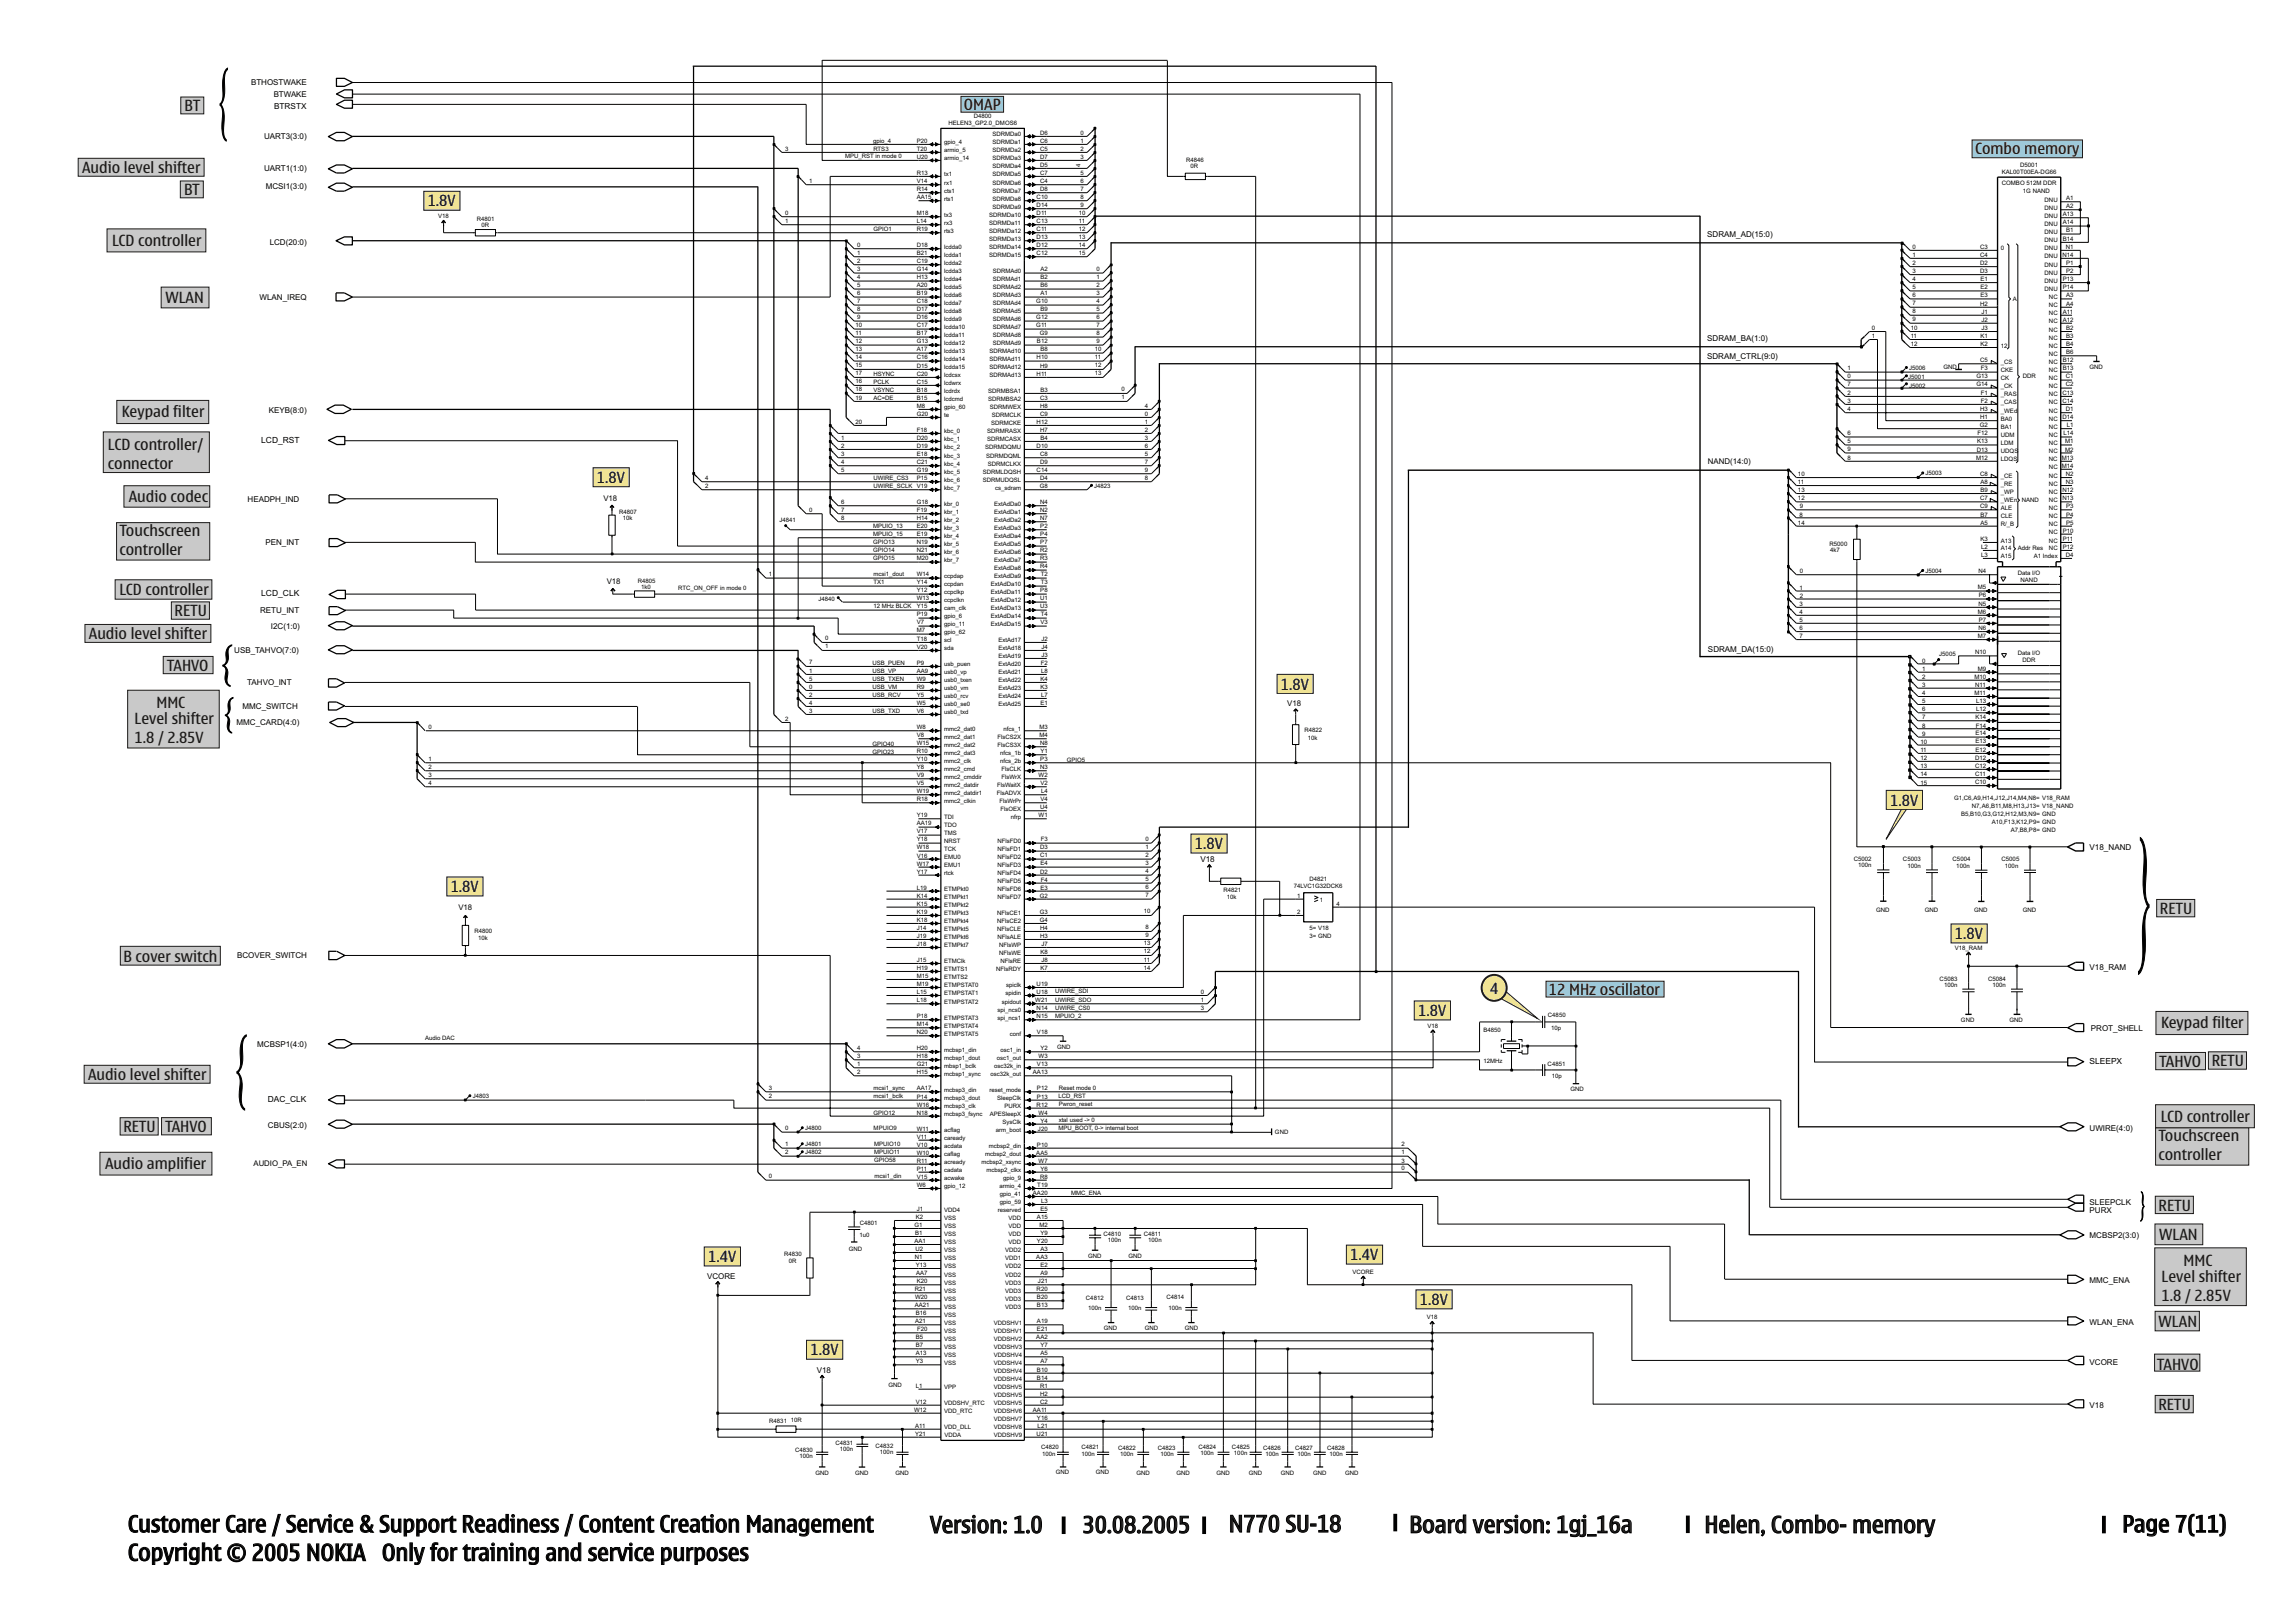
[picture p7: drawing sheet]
<svg xmlns="http://www.w3.org/2000/svg" width="420mm" height="297mm" viewBox="0 0 420 297" stroke-linecap="round" stroke-linejoin="round" font-family="sans-serif">
<defs><g id="words">
<g font-size="4.2">
<text x="23.4" y="280.8">Customer Care / Service &amp; Support Readiness / Content Creation Management</text>
<text x="170.5" y="280.9">Version: 1.0</text>
<text x="225.3" y="280.7">N770 SU-18</text>
<text x="389.1" y="280.8">Page 7(11)</text>
<text x="23.4" y="286">Copyright © 2005 NOKIA</text>
<text x="70" y="286">Only for training and service purposes</text>
</g>
<g font-size="4.2" fill="#1f1a17">
<text x="198.4" y="280.9">30.08.2005</text>
<text x="258.4" y="280.9">Board version: 1gj_16a</text>
<text x="312.5" y="280.9">Helen, Combo- memory</text>
</g>
<g font-size="2.8" fill="#1f1a17">
<text x="33.8" y="20.3">BT</text>
<text x="176.7" y="20.1">OMAP</text>
<text x="362.1" y="28.1">Combo memory</text>
<text x="15" y="31.6">Audio level shifter</text>
<text x="33.7" y="35.7">BT</text>
<text x="78.4" y="37.8">1.8V</text>
<text x="20.6" y="45.1">LCD controller</text>
<text x="30.3" y="55.6">WLAN</text>
<text x="22.3" y="76.4">Keypad filter</text>
<text x="19.8" y="82.5">LCD controller/</text>
<text x="19.8" y="86">connector</text>
<text x="109.4" y="88.5">1.8V</text>
<text x="23.6" y="92">Audio codec</text>
<text x="21.9" y="98.2">Touchscreen</text>
<text x="21.9" y="101.7">controller</text>
<text x="21.9" y="109.1">LCD controller</text>
<text x="32" y="112.9">RETU</text>
<text x="16.3" y="117">Audio level shifter</text>
<text x="30.6" y="122.9">TAHVO</text>
<text x="28.7" y="129.7">MMC</text>
<text x="234.8" y="126.4">1.8V</text>
<text x="24.7" y="132.7">Level shifter</text>
<text x="24.7" y="136.2">1.8 / 2.85V</text>
<text x="346.5" y="147.6">1.8V</text>
<text x="219" y="155.6">1.8V</text>
<text x="82.6" y="163.5">1.8V</text>
<text x="396" y="167.5">RETU</text>
<text x="358.4" y="172.1">1.8V</text>
<text x="22.6" y="176.2">B cover switch</text>
<text x="273.2" y="182">4</text>
<text x="283.9" y="182.3">12 MHz oscillator</text>
<text x="260" y="186.2">1.8V</text>
<text x="396.2" y="188.3">Keypad filter</text>
<text x="16.1" y="197.8">Audio level shifter</text>
<text x="395.8" y="195.5">TAHVO</text>
<text x="405.4" y="195.4">RETU</text>
<text x="22.6" y="207.4">RETU</text>
<text x="30.3" y="207.5">TAHVO</text>
<text x="395.7" y="209.1">Touchscreen</text>
<text x="396.1" y="205.6">LCD controller</text>
<text x="19.3" y="214.1">Audio amplifier</text>
<text x="395.7" y="212.6">controller</text>
<text x="395.7" y="221.8">RETU</text>
<text x="395.8" y="227.3">WLAN</text>
<text x="129.8" y="231.3">1.4V</text>
<text x="247.5" y="230.9">1.4V</text>
<text x="400.3" y="231.9">MMC</text>
<text x="260.3" y="239.1">1.8V</text>
<text x="396.3" y="234.9">Level shifter</text>
<text x="396.3" y="238.4">1.8 / 2.85V</text>
<text x="395.7" y="243.2">WLAN</text>
<text x="148.6" y="248.4">1.8V</text>
<text x="395.4" y="251">TAHVO</text>
<text x="395.7" y="258.3">RETU</text>
</g>
<text font-size="1.6" x="47.9" y="109.2">LCD_CLK</text>
<g font-size="1.5">
<text x="46" y="15.5">BTHOSTWAKE</text>
<text x="50.2" y="17.7">BTWAKE</text>
<text x="50.3" y="20">BTRSTX</text>
<text x="48.4" y="25.4">UART3(3:0)</text>
<text x="48.4" y="31.4">UART1(1:0)</text>
<text x="48.7" y="34.6">MCSI1(3:0)</text>
<text x="49.4" y="44.9">LCD(20:0)</text>
<text x="313" y="43.4">SDRAM_AD(15:0)</text>
<text x="47.6" y="55">WLAN_IREQ</text>
<text x="312.9" y="65.8">SDRAM_CTRL(9:0)</text>
<text x="313" y="62.5">SDRAM_BA(1:0)</text>
<text x="49.3" y="75.8">KEYB(8:0)</text>
<text x="47.9" y="81.2">LCD_RST</text>
<text x="45.4" y="91.9">HEADPH_IND</text>
<text x="48.7" y="99.9">PEN_INT</text>
<text x="47.7" y="112.3">RETU_INT</text>
<text x="43" y="119.7">USB_TAHVO(7:0)</text>
<text x="49.7" y="115.3">I2C(1:0)</text>
<text x="313.1" y="119.5">SDRAM_DA(15:0)</text>
<text x="45.3" y="125.6">TAHVO_INT</text>
<text x="44.5" y="130">MMC_SWITCH</text>
<text x="43.4" y="132.9">MMC_CARD(4:0)</text>
<text x="383" y="155.8">V18_NAND</text>
<text x="220" y="158">V18</text>
<text x="43.5" y="175.5">BCOVER_SWITCH</text>
<text x="383" y="177.7">V18_RAM</text>
<text x="47.2" y="191.9">MCBSP1(4:0)</text>
<text x="383.3" y="189">PROT_SHELL</text>
<text x="383" y="195">SLEEPX</text>
<text x="49.1" y="201.9">DAC_CLK</text>
<text x="49.1" y="206.6">CBUS(2:0)</text>
<text x="383" y="207.3">UWIRE(4:0)</text>
<text x="383" y="220.7">SLEEPCLK</text>
<text x="383" y="226.9">MCBSP2(3:0)</text>
<text x="383" y="222.2">PURX</text>
<text x="129.6" y="234.4">VCORE</text>
<text x="383" y="235.2">MMC_ENA</text>
<text x="383" y="242.8">WLAN_ENA</text>
<text x="149.7" y="251.6">V18</text>
<text x="383" y="250.2">VCORE</text>
<text x="383" y="258">V18</text>
</g>
<g font-size="1.4">
<text x="313.1" y="85">NAND(14:0)</text>
<text x="110.6" y="91.8">V18</text>
<text x="111.2" y="107">V18</text>
<text x="235.9" y="129.4">V18</text>
<text x="84" y="166.7">V18</text>
<text x="46.5" y="213.7">AUDIO_PA_EN</text>
</g>
<g font-size="1.1">
<text x="173.9" y="22.9">HELEN3_GP2.0_DMOS6</text>
<text x="178.5" y="21.6">D4800</text>
<text x="144" y="27.6">3</text>
<text x="154.9" y="29">MPU_RST in mode 0</text>
<text x="160.1" y="26.2">gpio_4</text>
<text x="160.1" y="27.7">RTS3</text>
<text x="168.1" y="26.2">P20</text>
<text x="168.1" y="29.1">U20</text>
<text x="168.1" y="27.6">T20</text>
<text x="173.1" y="26.4">gpio_4</text>
<text x="173.1" y="29.4">armio_14</text>
<text x="173.1" y="27.9">armio_5</text>
<text x="181.9" y="29.4">SDRMDa3</text>
<text x="181.9" y="25">SDRMDa0</text>
<text x="181.9" y="27.9">SDRMDa2</text>
<text x="181.9" y="26.4">SDRMDa1</text>
<text x="190.6" y="24.7">D6</text>
<text x="190.6" y="29.1">D7</text>
<text x="190.6" y="27.6">C5</text>
<text x="190.6" y="26.2">C6</text>
<text x="198.1" y="27.6">2</text>
<text x="198.1" y="26.2">1</text>
<text x="198.1" y="24.7">0</text>
<text x="198.1" y="29.1">3</text>
<text x="217.4" y="29.7">R4846</text>
<text x="148.4" y="33.5">1</text>
<text x="168.1" y="32">R13</text>
<text x="168.1" y="35">R14</text>
<text x="168.1" y="33.5">V14</text>
<text x="173.1" y="32.3">tx1</text>
<text x="173.1" y="35.3">cts1</text>
<text x="173.1" y="33.8">rx1</text>
<text x="181.9" y="35.3">SDRMDa7</text>
<text x="181.9" y="30.8">SDRMDa4</text>
<text x="181.9" y="33.8">SDRMDa6</text>
<text x="181.9" y="32.3">SDRMDa5</text>
<text x="190.6" y="35">D8</text>
<text x="190.6" y="30.6">D5</text>
<text x="190.6" y="33.5">C4</text>
<text x="190.6" y="32">C7</text>
<text x="198.1" y="33.5">6</text>
<text x="198.1" y="30.6" transform="rotate(-90 198.1 30.6)">4</text>
<text x="198.1" y="32">5</text>
<text x="198.1" y="34.9">7</text>
<text x="218.2" y="30.8">0R</text>
<text x="367" y="31.9">KAL00T00EA-DG66</text>
<text x="367" y="34">COMBO 512M DDR</text>
<text x="370.3" y="30.6">D5001</text>
<text x="370.8" y="35.5">1G NAND</text>
<text x="80.3" y="40">V18</text>
<text x="87.4" y="40.4">R4801</text>
<text x="88.3" y="41.6">0R</text>
<text x="144" y="39.4">0</text>
<text x="144" y="40.9">1</text>
<text x="168.1" y="39.4">M18</text>
<text x="168.1" y="40.9">L14</text>
<text x="168.1" y="36.5">AA15</text>
<text x="173.1" y="39.7">tx3</text>
<text x="173.1" y="41.2">rx3</text>
<text x="173.1" y="36.8">rts1</text>
<text x="181.3" y="39.7">SDRMDa10</text>
<text x="181.3" y="41.2">SDRMDa11</text>
<text x="181.9" y="38.2">SDRMDa9</text>
<text x="181.9" y="36.8">SDRMDa8</text>
<text x="190" y="39.4">D11</text>
<text x="190" y="37.9">D14</text>
<text x="190" y="36.5">C10</text>
<text x="190" y="40.9">C13</text>
<text x="197.8" y="40.9">11</text>
<text x="197.8" y="39.4">10</text>
<text x="198.1" y="37.9">9</text>
<text x="198.1" y="36.4">8</text>
<text x="374.8" y="41.4">DNU</text>
<text x="374.8" y="38.4">DNU</text>
<text x="374.8" y="37">DNU</text>
<text x="374.8" y="39.9">DNU</text>
<text x="378.2" y="39.6">A13</text>
<text x="378.2" y="41.1">A14</text>
<text x="378.8" y="38.1">A2</text>
<text x="378.8" y="36.7">A1</text>
<text x="157.2" y="46.7">1</text>
<text x="157.2" y="45.3">0</text>
<text x="160.1" y="42.4">GPIO1</text>
<text x="168.1" y="42.3">R19</text>
<text x="168.1" y="45.3">D18</text>
<text x="168.1" y="46.7">B21</text>
<text x="173.1" y="42.6">rts3</text>
<text x="173.1" y="45.6">lcdda0</text>
<text x="173.1" y="47">lcdda1</text>
<text x="181.3" y="45.6">SDRMDa14</text>
<text x="181.3" y="44.1">SDRMDa13</text>
<text x="181.3" y="42.6">SDRMDa12</text>
<text x="181.3" y="47">SDRMDa15</text>
<text x="190" y="45.3">D12</text>
<text x="190" y="43.8">D13</text>
<text x="190" y="42.3">C11</text>
<text x="190" y="46.7">C12</text>
<text x="197.8" y="43.8">13</text>
<text x="197.8" y="46.7">15</text>
<text x="197.8" y="42.3">12</text>
<text x="197.8" y="45.3">14</text>
<text x="350.6" y="47">1</text>
<text x="350.6" y="45.5">0</text>
<text x="363" y="45.6">C3</text>
<text x="363" y="47">C4</text>
<text x="366.8" y="45.9">0</text>
<text x="374.8" y="44.4">DNU</text>
<text x="374.8" y="42.9">DNU</text>
<text x="374.8" y="45.9">DNU</text>
<text x="374.8" y="47.3">DNU</text>
<text x="378.1" y="47">N14</text>
<text x="378.2" y="44.1">B14</text>
<text x="378.7" y="45.6">N1</text>
<text x="378.8" y="42.6">B1</text>
<text x="157.2" y="51.1">4</text>
<text x="157.2" y="49.7">3</text>
<text x="157.2" y="48.2">2</text>
<text x="157.2" y="52.6">5</text>
<text x="168.1" y="49.7">G14</text>
<text x="168.1" y="52.7">A20</text>
<text x="168.1" y="51.2">H13</text>
<text x="168.1" y="48.2">C19</text>
<text x="173.1" y="50">lcdda3</text>
<text x="173.1" y="53">lcdda5</text>
<text x="173.1" y="51.5">lcdda4</text>
<text x="173.1" y="48.5">lcdda2</text>
<text x="182" y="50">SDRMAd0</text>
<text x="182" y="51.5">SDRMAd1</text>
<text x="182" y="53">SDRMAd2</text>
<text x="190.7" y="49.7">A2</text>
<text x="190.7" y="51.2">B2</text>
<text x="190.7" y="52.7">B6</text>
<text x="201" y="49.7">0</text>
<text x="201" y="52.6">2</text>
<text x="201" y="51.1">1</text>
<text x="350.6" y="50">3</text>
<text x="350.6" y="48.5">2</text>
<text x="350.6" y="51.5">4</text>
<text x="350.6" y="53">5</text>
<text x="363" y="48.6">D2</text>
<text x="363" y="50">D3</text>
<text x="363" y="51.5">E1</text>
<text x="363" y="53">E2</text>
<text x="374.8" y="50.3">DNU</text>
<text x="374.8" y="48.9">DNU</text>
<text x="374.8" y="51.8">DNU</text>
<text x="374.8" y="53.3">DNU</text>
<text x="378.2" y="53">P14</text>
<text x="378.2" y="51.5">P13</text>
<text x="378.8" y="50">P2</text>
<text x="378.8" y="48.6">P1</text>
<text x="156.8" y="60">10</text>
<text x="157.2" y="57.1">8</text>
<text x="157.2" y="54.1">6</text>
<text x="157.2" y="55.6">7</text>
<text x="157.2" y="58.5">9</text>
<text x="168.1" y="58.5">D16</text>
<text x="168.1" y="57.1">D17</text>
<text x="168.1" y="60">C17</text>
<text x="168.1" y="55.6">C18</text>
<text x="168.1" y="54.1">B19</text>
<text x="173.1" y="58.8">lcdda9</text>
<text x="173.1" y="57.4">lcdda8</text>
<text x="173.1" y="55.9">lcdda7</text>
<text x="173.1" y="54.4">lcdda6</text>
<text x="182" y="54.4">SDRMAd3</text>
<text x="182" y="55.9">SDRMAd4</text>
<text x="182" y="58.8">SDRMAd6</text>
<text x="182" y="57.4">SDRMAd5</text>
<text x="190" y="55.6">G10</text>
<text x="190" y="60">G11</text>
<text x="190" y="58.5">G12</text>
<text x="190.7" y="54.1">A1</text>
<text x="190.7" y="57.1">B9</text>
<text x="201" y="58.5">6</text>
<text x="201" y="57.1">5</text>
<text x="201" y="55.6">4</text>
<text x="201" y="60">7</text>
<text x="201" y="54.1">3</text>
<text x="350.6" y="58.9">9</text>
<text x="350.6" y="57.4">8</text>
<text x="350.6" y="54.4">6</text>
<text x="350.6" y="55.9">7</text>
<text x="363" y="56">H2</text>
<text x="363" y="54.5">E3</text>
<text x="363.2" y="57.5">J1</text>
<text x="363.2" y="58.9">J2</text>
<text x="369" y="55.1">A</text>
<text x="375.6" y="54.8">NC</text>
<text x="375.6" y="56.3">NC</text>
<text x="375.6" y="57.8">NC</text>
<text x="375.6" y="59.2">NC</text>
<text x="378.2" y="57.5">A11</text>
<text x="378.2" y="58.9">A12</text>
<text x="378.8" y="54.5">A3</text>
<text x="378.8" y="56">A4</text>
<text x="156.8" y="65.8">14</text>
<text x="156.8" y="64.4">13</text>
<text x="156.8" y="62.9">12</text>
<text x="156.8" y="61.5">11</text>
<text x="168.1" y="62.9">G13</text>
<text x="168.1" y="64.4">A17</text>
<text x="168.1" y="65.9">C16</text>
<text x="168.1" y="61.5">B17</text>
<text x="173.1" y="63.2">lcdda12</text>
<text x="173.1" y="64.7">lcdda13</text>
<text x="173.1" y="60.3">lcdda10</text>
<text x="173.1" y="61.8">lcdda11</text>
<text x="181.4" y="64.7">SDRMAd10</text>
<text x="182" y="60.3">SDRMAd7</text>
<text x="182" y="61.8">SDRMAd8</text>
<text x="182" y="63.2">SDRMAd9</text>
<text x="190" y="65.9">H10</text>
<text x="190.1" y="62.9">B12</text>
<text x="190.6" y="61.5">G9</text>
<text x="190.7" y="64.4">B8</text>
<text x="200.7" y="64.4">10</text>
<text x="200.7" y="65.9">11</text>
<text x="201" y="61.5">8</text>
<text x="201" y="62.9">9</text>
<text x="343.1" y="61.9">1</text>
<text x="343.1" y="60.4">0</text>
<text x="350.3" y="61.9">11</text>
<text x="350.3" y="60.4">10</text>
<text x="350.3" y="63.3">12</text>
<text x="363" y="61.9">K1</text>
<text x="363" y="63.4">K2</text>
<text x="363.2" y="60.4">J3</text>
<text x="366.8" y="63.7">12</text>
<text x="375.6" y="60.8">NC</text>
<text x="375.6" y="62.2">NC</text>
<text x="375.6" y="63.7">NC</text>
<text x="375.6" y="65.2">NC</text>
<text x="378.8" y="60.4">B2</text>
<text x="378.8" y="61.9">B3</text>
<text x="378.8" y="63.4">B4</text>
<text x="378.8" y="64.9">B6</text>
<text x="156.8" y="70.2">16</text>
<text x="156.8" y="71.7">18</text>
<text x="156.8" y="67.3">15</text>
<text x="156.8" y="68.8">17</text>
<text x="160.1" y="71.8">VSYNC</text>
<text x="160.1" y="70.4">PCLK</text>
<text x="160.1" y="68.9">HSYNC</text>
<text x="168.1" y="67.4">D15</text>
<text x="168.1" y="70.3">C15</text>
<text x="168.1" y="68.9">C20</text>
<text x="168.1" y="71.8">B18</text>
<text x="173.1" y="67.7">lcdda15</text>
<text x="173.1" y="70.6">lcdwrx</text>
<text x="173.1" y="66.2">lcdda14</text>
<text x="173.1" y="69.1">lcdcsx</text>
<text x="181.4" y="67.7">SDRMAd12</text>
<text x="181.4" y="66.2">SDRMAd11</text>
<text x="181.4" y="69.1">SDRMAd13</text>
<text x="190" y="68.9">H11</text>
<text x="190.6" y="67.4">H9</text>
<text x="190.7" y="71.8">B3</text>
<text x="200.7" y="67.3">12</text>
<text x="200.7" y="68.8">13</text>
<text x="205.6" y="71.7">0</text>
<text x="338.7" y="70.8">7</text>
<text x="338.7" y="67.8">1</text>
<text x="338.7" y="69.3">0</text>
<text x="349.8" y="69.5">J5001</text>
<text x="350" y="67.8">J5006</text>
<text x="350" y="71.1">J5002</text>
<text x="356.2" y="67.6">GND</text>
<text x="362.3" y="70.8">G14</text>
<text x="362.3" y="69.3">G13</text>
<text x="363" y="66.4">C5</text>
<text x="363.1" y="67.9">F3</text>
<text x="366.8" y="71.1">_CK</text>
<text x="366.8" y="68.2">CKE</text>
<text x="366.8" y="69.7">CK</text>
<text x="366.8" y="66.7">_CS</text>
<text x="370.8" y="69.3">DDR</text>
<text x="375.6" y="69.7">NC</text>
<text x="375.6" y="71.1">NC</text>
<text x="375.6" y="68.2">NC</text>
<text x="375.6" y="66.7">NC</text>
<text x="378.2" y="66.4">B12</text>
<text x="378.2" y="67.9">B13</text>
<text x="378.7" y="69.3">C1</text>
<text x="378.7" y="70.8">C2</text>
<text x="383" y="67.7">GND</text>
<text x="156.8" y="77.6">20</text>
<text x="156.8" y="73.2">19</text>
<text x="160.1" y="73.3">AC=DE</text>
<text x="168.1" y="74.7">M8</text>
<text x="168.1" y="76.2">G20</text>
<text x="168.1" y="73.3">B15</text>
<text x="173.1" y="75">gpio_60</text>
<text x="173.1" y="76.5">te</text>
<text x="173.1" y="72.1">lcdrdx</text>
<text x="173.1" y="73.5">lcdcmd</text>
<text x="181.1" y="73.5">SDRMBSA2</text>
<text x="181.1" y="72.1">SDRMBSA1</text>
<text x="181.4" y="75">SDRMWEX</text>
<text x="181.7" y="77.9">SDRMCKE</text>
<text x="181.8" y="76.5">SDRMCLK</text>
<text x="190" y="77.7">H12</text>
<text x="190.6" y="73.3">C3</text>
<text x="190.6" y="76.2">C9</text>
<text x="190.6" y="74.7">H8</text>
<text x="205.6" y="73.2">1</text>
<text x="209.9" y="76.2">0</text>
<text x="209.9" y="74.7">4</text>
<text x="209.9" y="77.6">1</text>
<text x="338.7" y="75.2">4</text>
<text x="338.7" y="73.8">3</text>
<text x="338.7" y="72.3">2</text>
<text x="363" y="76.8">H1</text>
<text x="363" y="75.3">H3</text>
<text x="363.1" y="72.3">F1</text>
<text x="363.1" y="73.8">F2</text>
<text x="366.8" y="77.1">BA0</text>
<text x="366.8" y="75.6">_WEd</text>
<text x="366.8" y="72.6">_RAS</text>
<text x="366.8" y="74.1">_CAS</text>
<text x="375.6" y="75.6">NC</text>
<text x="375.6" y="72.6">NC</text>
<text x="375.6" y="74.1">NC</text>
<text x="375.6" y="77.1">NC</text>
<text x="378.1" y="72.3">C13</text>
<text x="378.1" y="73.8">C14</text>
<text x="378.1" y="76.8">D14</text>
<text x="378.7" y="75.3">D1</text>
<text x="154.2" y="82">2</text>
<text x="154.2" y="83.5">3</text>
<text x="154.2" y="80.6">1</text>
<text x="168.1" y="79.1">F18</text>
<text x="168.1" y="83.6">E18</text>
<text x="168.1" y="82.1">D19</text>
<text x="168.1" y="80.6">D20</text>
<text x="173.1" y="79.4">kbc_0</text>
<text x="173.1" y="83.9">kbc_3</text>
<text x="173.1" y="82.3">kbc_2</text>
<text x="173.1" y="80.9">kbc_1</text>
<text x="180.6" y="82.3">SDRMDQMU</text>
<text x="180.8" y="83.9">SDRMDQML</text>
<text x="180.9" y="80.9">SDRMCASX</text>
<text x="180.9" y="79.4">SDRMRASX</text>
<text x="190" y="82.1">D10</text>
<text x="190.6" y="83.6">C8</text>
<text x="190.6" y="79.1">H7</text>
<text x="190.7" y="80.6">B4</text>
<text x="209.9" y="83.5">5</text>
<text x="209.9" y="82">6</text>
<text x="209.9" y="80.6">3</text>
<text x="209.9" y="79.1">2</text>
<text x="338.7" y="79.7">6</text>
<text x="338.7" y="81.2">5</text>
<text x="338.7" y="82.7">9</text>
<text x="362.4" y="82.8">D13</text>
<text x="362.4" y="81.2">K13</text>
<text x="362.5" y="79.8">F12</text>
<text x="362.9" y="78.3">G2</text>
<text x="366.8" y="78.6">BA1</text>
<text x="366.8" y="80.1">UDM</text>
<text x="366.8" y="83">UDQS</text>
<text x="366.8" y="81.5">LDM</text>
<text x="375.6" y="81.5">NC</text>
<text x="375.6" y="78.6">NC</text>
<text x="375.6" y="80.1">NC</text>
<text x="375.6" y="83">NC</text>
<text x="378.3" y="79.8">L14</text>
<text x="378.6" y="81.2">M1</text>
<text x="378.6" y="82.8">M2</text>
<text x="378.9" y="78.3">L1</text>
<text x="129.2" y="89.4">2</text>
<text x="129.2" y="87.9">4</text>
<text x="154.2" y="85">4</text>
<text x="154.2" y="86.4">5</text>
<text x="160.1" y="87.9">UWIRE_CS3</text>
<text x="160.1" y="89.4">UWIRE_SCLK</text>
<text x="168.1" y="88">P15</text>
<text x="168.1" y="86.5">G19</text>
<text x="168.1" y="89.4">V19</text>
<text x="168.1" y="85">C21</text>
<text x="173.1" y="88.3">kbc_6</text>
<text x="173.1" y="86.8">kbc_5</text>
<text x="173.1" y="89.7">kbc_7</text>
<text x="173.1" y="85.3">kbc_4</text>
<text x="180.1" y="88.3">SDRMUDQSL</text>
<text x="180.1" y="86.8">SDRMLDQSH</text>
<text x="181.1" y="85.3">SDRMCLKX</text>
<text x="182.4" y="89.7">cs_sdram</text>
<text x="190" y="86.5">C14</text>
<text x="190.6" y="89.4">G8</text>
<text x="190.6" y="85">D9</text>
<text x="190.6" y="88">D4</text>
<text x="200.6" y="89.4">J4823</text>
<text x="209.9" y="85">7</text>
<text x="209.9" y="87.9">8</text>
<text x="209.9" y="86.4">9</text>
<text x="329.6" y="87.3">10</text>
<text x="329.6" y="88.7">11</text>
<text x="338.7" y="84.2">8</text>
<text x="353" y="87.1">J5003</text>
<text x="362.2" y="84.2">M12</text>
<text x="363" y="87.2">C8</text>
<text x="363" y="88.7">A8</text>
<text x="366.8" y="87.5">_CE</text>
<text x="366.8" y="89">_RE</text>
<text x="366.8" y="84.5">LDQS</text>
<text x="375.6" y="84.5">NC</text>
<text x="375.6" y="87.5">NC</text>
<text x="375.6" y="89">NC</text>
<text x="375.6" y="86">NC</text>
<text x="378" y="84.2">M13</text>
<text x="378" y="85.7">M14</text>
<text x="378.7" y="87.2">N2</text>
<text x="378.7" y="88.7">N3</text>
<text x="113.5" y="94.1">R4807</text>
<text x="114.2" y="95.2">10k</text>
<text x="142.9" y="95.6">J4841</text>
<text x="148.4" y="93.8">0</text>
<text x="154.2" y="95.3">8</text>
<text x="154.2" y="93.8">7</text>
<text x="154.2" y="92.4">6</text>
<text x="168.1" y="92.4">G18</text>
<text x="168.1" y="93.8">F19</text>
<text x="168.1" y="95.3">H14</text>
<text x="173.1" y="92.7">kbr_0</text>
<text x="173.1" y="94.1">kbr_1</text>
<text x="173.1" y="95.6">kbr_2</text>
<text x="182.2" y="92.7">ExtAdDa0</text>
<text x="182.2" y="95.6">ExtAdDa2</text>
<text x="182.2" y="94.1">ExtAdDa1</text>
<text x="190.6" y="95.3">N7</text>
<text x="190.6" y="93.8">N2</text>
<text x="190.6" y="92.4">N4</text>
<text x="329.6" y="91.7">12</text>
<text x="329.6" y="90.2">13</text>
<text x="329.9" y="94.7">8</text>
<text x="329.9" y="93.2">9</text>
<text x="363" y="91.7">C7</text>
<text x="363" y="93.1">C9</text>
<text x="363" y="94.7">B7</text>
<text x="363" y="90.1">B9</text>
<text x="366.8" y="93.4">ALE</text>
<text x="366.8" y="92">_WEn</text>
<text x="366.8" y="90.4">_WP</text>
<text x="366.8" y="94.9">CLE</text>
<text x="370.6" y="92">NAND</text>
<text x="375.6" y="93.4">NC</text>
<text x="375.6" y="94.9">NC</text>
<text x="375.6" y="90.4">NC</text>
<text x="375.6" y="92">NC</text>
<text x="378.1" y="90.1">N12</text>
<text x="378.1" y="91.7">N13</text>
<text x="378.8" y="93.1">P3</text>
<text x="378.8" y="94.7">P4</text>
<text x="160.1" y="96.7">MPUIO_13</text>
<text x="160.1" y="101.2">GPIO14</text>
<text x="160.1" y="98.2">MPUIO_15</text>
<text x="160.1" y="99.7">GPIO13</text>
<text x="168.1" y="99.7">N19</text>
<text x="168.1" y="101.2">N21</text>
<text x="168.1" y="98.2">E19</text>
<text x="168.1" y="96.8">E20</text>
<text x="173.1" y="100.1">kbr_5</text>
<text x="173.1" y="101.5">kbr_6</text>
<text x="173.1" y="98.5">kbr_4</text>
<text x="173.1" y="97.1">kbr_3</text>
<text x="182.2" y="97.1">ExtAdDa3</text>
<text x="182.2" y="98.5">ExtAdDa4</text>
<text x="182.2" y="100.1">ExtAdDa5</text>
<text x="182.2" y="101.5">ExtAdDa6</text>
<text x="190.6" y="101.2">R2</text>
<text x="190.7" y="96.8">P2</text>
<text x="190.7" y="98.2">P4</text>
<text x="190.7" y="99.7">P7</text>
<text x="329.6" y="96.2">14</text>
<text x="335.4" y="100">R5000</text>
<text x="335.5" y="101.2">4k7</text>
<text x="363" y="96.1">A5</text>
<text x="363" y="99.1">K3</text>
<text x="363.2" y="100.6">L2</text>
<text x="366.8" y="100.9">A14</text>
<text x="366.8" y="96.4">R/_B</text>
<text x="366.8" y="99.4">A13</text>
<text x="369.9" y="100.7">Addr Res</text>
<text x="375.6" y="96.4">NC</text>
<text x="375.6" y="97.9">NC</text>
<text x="375.6" y="99.4">NC</text>
<text x="375.6" y="100.9">NC</text>
<text x="378.2" y="97.6">P10</text>
<text x="378.2" y="99.1">P11</text>
<text x="378.2" y="100.6">P12</text>
<text x="378.8" y="96.1">P5</text>
<text x="116.9" y="106.8">R4805</text>
<text x="117.5" y="107.9">1k0</text>
<text x="141" y="105.6">1</text>
<text x="160.1" y="102.7">GPIO15</text>
<text x="160.1" y="105.6">mcsi1_dout</text>
<text x="160.1" y="107.1">TX1</text>
<text x="168.1" y="102.7">M20</text>
<text x="168.1" y="107.1">Y14</text>
<text x="168.1" y="105.6">W14</text>
<text x="173.1" y="103">kbr_7</text>
<text x="173.1" y="107.4">ccpdan</text>
<text x="173.1" y="105.9">ccpdap</text>
<text x="181.6" y="107.4">ExtAdDa10</text>
<text x="182.2" y="103">ExtAdDa7</text>
<text x="182.2" y="104.5">ExtAdDa8</text>
<text x="182.2" y="105.9">ExtAdDa9</text>
<text x="190.6" y="102.7">R3</text>
<text x="190.6" y="104.2">R4</text>
<text x="190.8" y="105.6">T2</text>
<text x="190.8" y="107.1">T3</text>
<text x="329.9" y="105">0</text>
<text x="353" y="105">J5004</text>
<text x="362.7" y="105">N4</text>
<text x="363.2" y="102">L3</text>
<text x="366.8" y="102.3">A15</text>
<text x="369.9" y="105.3">Data I/O</text>
<text x="370.4" y="106.7">NAND</text>
<text x="372.8" y="102.3">A1 Index</text>
<text x="378.7" y="102">D4</text>
<text x="124.3" y="108.1">RTC_ON_OFF in mode 0</text>
<text x="150" y="110.1">J4840</text>
<text x="160.1" y="111.5">12 MHz BLCK</text>
<text x="168.1" y="113">P19</text>
<text x="168.1" y="108.6">Y12</text>
<text x="168.1" y="111.5">Y15</text>
<text x="168.1" y="110">W13</text>
<text x="173.1" y="113.3">gpio_6</text>
<text x="173.1" y="108.9">ccpclkp</text>
<text x="173.1" y="111.8">cam_clk</text>
<text x="173.1" y="110.3">ccpclkn</text>
<text x="181.6" y="108.9">ExtAdDa11</text>
<text x="181.6" y="111.8">ExtAdDa13</text>
<text x="181.6" y="113.3">ExtAdDa14</text>
<text x="181.6" y="110.3">ExtAdDa12</text>
<text x="190.6" y="111.5">U3</text>
<text x="190.6" y="110">U1</text>
<text x="190.7" y="108.6">P8</text>
<text x="190.8" y="113">T4</text>
<text x="329.9" y="108">1</text>
<text x="329.9" y="112.5">4</text>
<text x="329.9" y="111">3</text>
<text x="329.9" y="109.6">2</text>
<text x="362.6" y="108">M5</text>
<text x="362.6" y="112.5">M6</text>
<text x="362.7" y="111">N5</text>
<text x="362.7" y="109.5">P6</text>
<text x="362.7" y="114">P7</text>
<text x="151.3" y="117.3">0</text>
<text x="151.3" y="118.8">1</text>
<text x="168.1" y="117.4">T18</text>
<text x="168.1" y="115.9">M7</text>
<text x="168.1" y="118.9">V20</text>
<text x="168.1" y="114.4">V7</text>
<text x="173.1" y="116.2">gpio_62</text>
<text x="173.1" y="119.2">sda</text>
<text x="173.1" y="114.7">gpio_11</text>
<text x="173.1" y="117.7">scl</text>
<text x="181.6" y="114.7">ExtAdDa15</text>
<text x="183" y="117.7">ExtAd17</text>
<text x="183" y="119.2">ExtAd18</text>
<text x="190.7" y="114.4">V3</text>
<text x="190.9" y="117.4">J2</text>
<text x="190.9" y="118.9">J4</text>
<text x="329.9" y="114">5</text>
<text x="329.9" y="116.9">7</text>
<text x="329.9" y="115.5">6</text>
<text x="362.1" y="119.9">N10</text>
<text x="362.6" y="116.9">M7</text>
<text x="362.7" y="115.4">N6</text>
<text x="148.4" y="123.3">1</text>
<text x="148.4" y="121.8">7</text>
<text x="148.4" y="124.7">5</text>
<text x="159.9" y="121.8">USB_PUEN</text>
<text x="159.9" y="124.7">USB_TXEN</text>
<text x="159.9" y="123.3">USB_VP</text>
<text x="168.1" y="124.7">W9</text>
<text x="168.1" y="121.8">P9</text>
<text x="168.1" y="123.3">AA9</text>
<text x="173.1" y="125">usb0_txen</text>
<text x="173.1" y="122.1">usb_puen</text>
<text x="173.1" y="123.6">usb0_vp</text>
<text x="183" y="123.6">ExtAd21</text>
<text x="183" y="125">ExtAd22</text>
<text x="183" y="120.6">ExtAd19</text>
<text x="183" y="122.1">ExtAd20</text>
<text x="190.7" y="124.7">K4</text>
<text x="190.8" y="121.8">F2</text>
<text x="190.8" y="123.3">L8</text>
<text x="190.9" y="120.3">J3</text>
<text x="352.3" y="121.5">0</text>
<text x="352.3" y="122.9">1</text>
<text x="352.3" y="124.5">2</text>
<text x="352.3" y="125.9">3</text>
<text x="355.5" y="120.1">J5005</text>
<text x="361.9" y="124.3">M10</text>
<text x="362.1" y="125.9">N11</text>
<text x="362.6" y="122.9">M9</text>
<text x="369.9" y="120.1">Data I/O</text>
<text x="370.8" y="121.4">DDR</text>
<text x="148.4" y="129.1">4</text>
<text x="148.4" y="127.7">2</text>
<text x="148.4" y="130.6">3</text>
<text x="148.4" y="126.2">0</text>
<text x="159.9" y="130.6">USB_TXD</text>
<text x="159.9" y="126.2">USB_VM</text>
<text x="159.9" y="127.7">USB_RCV</text>
<text x="168.1" y="129.1">W5</text>
<text x="168.1" y="126.2">R9</text>
<text x="168.1" y="127.7">Y5</text>
<text x="168.1" y="130.6">V6</text>
<text x="173.1" y="129.4">usb0_se0</text>
<text x="173.1" y="126.5">usb0_vm</text>
<text x="173.1" y="128">usb0_rcv</text>
<text x="173.1" y="130.9">usb0_txd</text>
<text x="183" y="128">ExtAd24</text>
<text x="183" y="126.5">ExtAd23</text>
<text x="183" y="129.4">ExtAd25</text>
<text x="190.7" y="126.2">K3</text>
<text x="190.7" y="129.1">E1</text>
<text x="190.8" y="127.7">L7</text>
<text x="352.3" y="130.4">6</text>
<text x="352.3" y="131.8">7</text>
<text x="352.3" y="127.4">4</text>
<text x="352.3" y="128.9">5</text>
<text x="361.9" y="127.3">M11</text>
<text x="362.1" y="131.8">K14</text>
<text x="362.2" y="128.8">L13</text>
<text x="362.2" y="130.3">L12</text>
<text x="78.6" y="133.5">0</text>
<text x="144" y="132.1">2</text>
<text x="159.9" y="136.6">GPIO40</text>
<text x="168.1" y="133.6">W8</text>
<text x="168.1" y="136.5">W15</text>
<text x="168.1" y="135.1">V8</text>
<text x="173.1" y="133.9">mmc2_dat0</text>
<text x="173.1" y="136.8">mmc2_dat2</text>
<text x="173.1" y="135.4">mmc2_dat1</text>
<text x="182.8" y="136.8">FlsCS3X</text>
<text x="182.8" y="135.4">FlsCS2X</text>
<text x="183.9" y="133.9">nfcs_1</text>
<text x="190.5" y="133.6">M3</text>
<text x="190.5" y="135.1">M4</text>
<text x="190.6" y="136.5">N8</text>
<text x="239.1" y="134.2">R4822</text>
<text x="239.7" y="135.5">10k</text>
<text x="352" y="136.3">10</text>
<text x="352" y="137.8">11</text>
<text x="352.3" y="133.4">8</text>
<text x="352.3" y="134.8">9</text>
<text x="362.1" y="134.8">E14</text>
<text x="362.1" y="136.2">E13</text>
<text x="362.1" y="137.8">E12</text>
<text x="362.2" y="133.3">F14</text>
<text x="78.6" y="142.4">3</text>
<text x="78.6" y="139.5">1</text>
<text x="78.6" y="140.9">2</text>
<text x="78.6" y="143.9">4</text>
<text x="159.9" y="138.1">GPIO23</text>
<text x="168.1" y="139.5">Y10</text>
<text x="168.1" y="138">R10</text>
<text x="168.1" y="140.9">Y8</text>
<text x="168.1" y="143.9">V5</text>
<text x="168.1" y="142.4">V9</text>
<text x="173.1" y="139.8">mmc2_clk</text>
<text x="173.1" y="138.3">mmc2_dat3</text>
<text x="173.1" y="141.2">mmc2_cmd</text>
<text x="173.1" y="142.7">mmc2_cmddir</text>
<text x="183.3" y="139.8">nfcs_2b</text>
<text x="183.3" y="138.3">nfcs_1b</text>
<text x="183.6" y="141.2">FlsCLK</text>
<text x="183.6" y="142.7">FlsWrX</text>
<text x="190.4" y="142.4">W2</text>
<text x="190.6" y="140.9">N3</text>
<text x="190.7" y="139.5">P3</text>
<text x="190.7" y="138">Y1</text>
<text x="190.7" y="143.9">V2</text>
<text x="195.6" y="139.6">GPIO5</text>
<text x="352" y="139.3">12</text>
<text x="352" y="140.8">13</text>
<text x="352" y="142.3">14</text>
<text x="352" y="143.8">15</text>
<text x="362.1" y="139.2">D12</text>
<text x="362.1" y="140.7">C12</text>
<text x="362.1" y="142.2">C11</text>
<text x="362.1" y="143.7">C10</text>
<text x="168.1" y="146.8">R18</text>
<text x="168.1" y="149.7">Y19</text>
<text x="168.1" y="145.3">W19</text>
<text x="173.1" y="147.1">mmc2_clkin</text>
<text x="173.1" y="145.6">mmc2_datdir1</text>
<text x="173.1" y="144.2">mmc2_datdir</text>
<text x="182.7" y="145.6">FlsADVX</text>
<text x="182.8" y="144.2">FlsWaitX</text>
<text x="183.2" y="147.1">FlsWrPr</text>
<text x="183.4" y="148.6">FlsOEX</text>
<text x="190.4" y="149.7">W1</text>
<text x="190.6" y="148.3">U4</text>
<text x="190.7" y="146.8">V4</text>
<text x="190.8" y="145.3">L4</text>
<text x="358.2" y="146.6">G1,C6,A9,H14,J12,J14,M4,N8= V18_RAM</text>
<text x="359.5" y="149.5">B5,B10,G3,G12,H12,M3,N9= GND</text>
<text x="361.5" y="148.1">N7,A6,B11,M8,H13,J13= V18_NAND</text>
<text x="168.1" y="154.2">Y18</text>
<text x="168.1" y="155.7">W18</text>
<text x="168.1" y="152.7">V17</text>
<text x="168.1" y="151.3">AA19</text>
<text x="173.1" y="154.5">NRST</text>
<text x="173.1" y="150">TDI</text>
<text x="173.1" y="156">TCK</text>
<text x="173.1" y="153">TMS</text>
<text x="173.1" y="151.6">TDO</text>
<text x="182.8" y="154.5">NFlsFD0</text>
<text x="182.8" y="156">NFlsFD1</text>
<text x="185.3" y="150">nfrp</text>
<text x="190.6" y="155.7">D3</text>
<text x="190.8" y="154.2">F3</text>
<text x="210" y="155.6">1</text>
<text x="210" y="154.1">0</text>
<text x="365.1" y="151">A10,F13,K12,P9= GND</text>
<text x="368.6" y="152.5">A7,B8,P8= GND</text>
<text x="168.1" y="160.1">Y17</text>
<text x="168.1" y="158.6">W17</text>
<text x="168.1" y="157.1">V16</text>
<text x="173.1" y="160.4">rtck</text>
<text x="173.1" y="158.9">EMU1</text>
<text x="173.1" y="157.4">EMU0</text>
<text x="182.8" y="158.9">NFlsFD3</text>
<text x="182.8" y="161.8">NFlsFD5</text>
<text x="182.8" y="160.3">NFlsFD4</text>
<text x="182.8" y="157.4">NFlsFD2</text>
<text x="190.6" y="160.1">D2</text>
<text x="190.6" y="157.1">C1</text>
<text x="190.7" y="158.6">E4</text>
<text x="190.8" y="161.5">F4</text>
<text x="210" y="158.5">3</text>
<text x="210" y="161.5">5</text>
<text x="210" y="160.1">4</text>
<text x="210" y="157.1">2</text>
<text x="240.1" y="161.4">D4821</text>
<text x="339.8" y="157.8">C5002</text>
<text x="340.6" y="158.9">100n</text>
<text x="348.8" y="157.8">C5003</text>
<text x="349.7" y="159.1">100n</text>
<text x="357.9" y="157.8">C5004</text>
<text x="358.6" y="159">100n</text>
<text x="366.9" y="157.8">C5005</text>
<text x="367.5" y="159">100n</text>
<text x="168.1" y="163">L19</text>
<text x="168.1" y="164.5">K14</text>
<text x="168.1" y="165.9">K15</text>
<text x="168.1" y="167.4">K19</text>
<text x="173.1" y="163.3">ETMPkt0</text>
<text x="173.1" y="164.7">ETMPkt1</text>
<text x="173.1" y="166.2">ETMPkt2</text>
<text x="173.1" y="167.7">ETMPkt3</text>
<text x="182.8" y="167.7">NFlsCE1</text>
<text x="182.8" y="163.3">NFlsFD6</text>
<text x="182.8" y="164.7">NFlsFD7</text>
<text x="190.6" y="164.5">G2</text>
<text x="190.6" y="167.4">G3</text>
<text x="190.7" y="163">E3</text>
<text x="209.7" y="167.4">10</text>
<text x="210" y="164.4">7</text>
<text x="210" y="163">6</text>
<text x="224.3" y="163.5">R4821</text>
<text x="224.9" y="164.8">10k</text>
<text x="237.2" y="162.7">74LVC1G32DCK6</text>
<text x="237.8" y="164.5">1</text>
<text x="237.8" y="167.5">2</text>
<text x="242" y="165.2">1</text>
<text x="245" y="165.9">4</text>
<text x="343.9" y="167.1">GND</text>
<text x="352.8" y="167.1">GND</text>
<text x="361.9" y="167.2">GND</text>
<text x="370.8" y="167.2">GND</text>
<text x="87" y="170.9">R4800</text>
<text x="87.7" y="172.3">10k</text>
<text x="168.1" y="168.9">K18</text>
<text x="168.1" y="173.3">J18</text>
<text x="168.1" y="171.8">J19</text>
<text x="168.1" y="170.4">J14</text>
<text x="173.1" y="169.2">ETMPkt4</text>
<text x="173.1" y="173.6">ETMPkt7</text>
<text x="173.1" y="172.1">ETMPkt6</text>
<text x="173.1" y="170.7">ETMPkt5</text>
<text x="182.8" y="169.2">NFlsCE2</text>
<text x="182.8" y="170.7">NFlsCLE</text>
<text x="182.8" y="172.1">NFlsALE</text>
<text x="183.1" y="173.6">NFlsWP</text>
<text x="190.6" y="168.9">G4</text>
<text x="190.6" y="171.8">H3</text>
<text x="190.6" y="170.4">H4</text>
<text x="190.9" y="173.3">J7</text>
<text x="209.7" y="173.2">13</text>
<text x="210" y="171.8">9</text>
<text x="210" y="170.3">8</text>
<text x="240.1" y="172">3= GND</text>
<text x="240.1" y="170.5">5= V18</text>
<text x="168.1" y="179.2">M15</text>
<text x="168.1" y="176.2">J15</text>
<text x="168.1" y="177.7">H19</text>
<text x="173.1" y="179.5">ETMTS2</text>
<text x="173.1" y="176.5">ETMClk</text>
<text x="173.1" y="178">ETMTS1</text>
<text x="182.6" y="178">NFlsRDY</text>
<text x="183.1" y="175.1">NFlsWE</text>
<text x="183.4" y="176.5">NFlsRE</text>
<text x="190.7" y="177.7">K7</text>
<text x="190.7" y="174.8">K8</text>
<text x="190.9" y="176.2">J8</text>
<text x="209.7" y="177.7">14</text>
<text x="209.7" y="176.2">11</text>
<text x="209.7" y="174.7">12</text>
<text x="355.6" y="179.7">C5083</text>
<text x="358.3" y="174.1">V18_RAM</text>
<text x="364.4" y="179.7">C5084</text>
<text x="168.1" y="180.6">M19</text>
<text x="168.1" y="182.1">L15</text>
<text x="168.1" y="183.6">L18</text>
<text x="173.1" y="180.9">ETMPSTAT0</text>
<text x="173.1" y="182.4">ETMPSTAT1</text>
<text x="173.1" y="183.9">ETMPSTAT2</text>
<text x="182.8" y="185.4">spi_ncs0</text>
<text x="183.6" y="183.9">spidout</text>
<text x="184.3" y="182.4">spidin</text>
<text x="184.4" y="180.9">spiclk</text>
<text x="189.8" y="183.6">W21</text>
<text x="190" y="185.1">N14</text>
<text x="190" y="182.1">U18</text>
<text x="190" y="180.6">U19</text>
<text x="193.4" y="182">UWIRE_SDI</text>
<text x="193.4" y="185">UWIRE_CS0</text>
<text x="193.4" y="183.6">UWIRE_SDO</text>
<text x="220.1" y="182.1">0</text>
<text x="220.1" y="183.6">1</text>
<text x="220.1" y="185">3</text>
<text x="356.4" y="180.9">100n</text>
<text x="365.2" y="180.9">100n</text>
<text x="77.9" y="190.5">Audio DAC</text>
<text x="168.1" y="186.6">P18</text>
<text x="168.1" y="189.5">N20</text>
<text x="168.1" y="188">M14</text>
<text x="173.1" y="186.9">ETMPSTAT3</text>
<text x="173.1" y="189.8">ETMPSTAT5</text>
<text x="173.1" y="188.3">ETMPSTAT4</text>
<text x="182.8" y="186.9">spi_ncs1</text>
<text x="185.1" y="189.8">conf</text>
<text x="190" y="186.6">N15</text>
<text x="190.1" y="189.5">V18</text>
<text x="193.4" y="186.5">MPUIO_2</text>
<text x="261.7" y="188.3">V18</text>
<text x="272" y="189">B4850</text>
<text x="283.8" y="186.4">C4850</text>
<text x="284.4" y="188.7">10p</text>
<text x="359.5" y="187.3">GND</text>
<text x="368.3" y="187.3">GND</text>
<text x="157.2" y="195.4">1</text>
<text x="157.2" y="196.8">2</text>
<text x="157.2" y="192.4">4</text>
<text x="157.2" y="193.9">3</text>
<text x="168.1" y="195.4">G21</text>
<text x="168.1" y="192.4">H20</text>
<text x="168.1" y="196.8">H15</text>
<text x="168.1" y="193.9">H18</text>
<text x="173.1" y="195.7">mbsp1_bclk</text>
<text x="173.1" y="192.7">mcbsp1_din</text>
<text x="173.1" y="197.1">mcbsp1_sync</text>
<text x="173.1" y="194.2">mcbsp1_dout</text>
<text x="181.5" y="197.1">osc32k_out</text>
<text x="182.2" y="195.7">osc32k_in</text>
<text x="182.7" y="194.2">osc1_out</text>
<text x="183.4" y="192.7">osc1_in</text>
<text x="189.4" y="196.8">AA13</text>
<text x="190.1" y="195.4">V13</text>
<text x="190.4" y="193.9">W3</text>
<text x="190.7" y="192.4">Y2</text>
<text x="193.8" y="192.2">GND</text>
<text x="271.9" y="194.9">12MHz</text>
<text x="283.7" y="195.4">C4851</text>
<text x="284.5" y="197.5">10p</text>
<text x="86.7" y="201.2">J4803</text>
<text x="141" y="199.8">3</text>
<text x="141" y="201.2">2</text>
<text x="160.1" y="199.7">mcsi1_sync</text>
<text x="160.1" y="201.3">mcsi1_bclk</text>
<text x="168.1" y="201.3">P14</text>
<text x="168.1" y="202.8">W16</text>
<text x="168.1" y="199.8">AA17</text>
<text x="173.1" y="201.6">mcbsp3_dout</text>
<text x="173.1" y="203">mcbsp3_clk</text>
<text x="173.1" y="200.1">mcbsp3_din</text>
<text x="181.4" y="200.1">reset_mode</text>
<text x="182.8" y="201.6">SleepClk</text>
<text x="184.1" y="203">PURX</text>
<text x="190" y="202.8">R12</text>
<text x="190.1" y="199.8">P12</text>
<text x="190.1" y="201.3">P13</text>
<text x="194" y="201.1">LCD_RST</text>
<text x="194.1" y="199.7">Reset mode 0</text>
<text x="194.1" y="202.7">Pwron_reset</text>
<text x="287.9" y="199.9">GND</text>
<text x="144" y="207.1">0</text>
<text x="147.6" y="207.1">J4800</text>
<text x="160.1" y="204.3">GPIO12</text>
<text x="160.2" y="207.1">MPUIO9</text>
<text x="168.1" y="204.2">N18</text>
<text x="168.1" y="207.2">W11</text>
<text x="168.1" y="208.6">V11</text>
<text x="173.1" y="204.5">mcbsp3_fsync</text>
<text x="173.1" y="207.4">acflag</text>
<text x="173.1" y="208.9">caready</text>
<text x="181.4" y="204.5">APESleepX</text>
<text x="182.5" y="207.4">arm_boot</text>
<text x="183.8" y="206">SysClk</text>
<text x="190.3" y="207.2">J20</text>
<text x="190.4" y="204.2">W4</text>
<text x="190.7" y="205.7">Y4</text>
<text x="194" y="207">MPU_BOOT, 0-&gt; internal boot</text>
<text x="194.1" y="205.6">xtal used -&gt; 0</text>
<text x="233.7" y="207.7">GND</text>
<text x="141" y="215.9">0</text>
<text x="144" y="210.1">1</text>
<text x="144" y="211.5">2</text>
<text x="147.6" y="210">J4801</text>
<text x="147.6" y="211.5">J4802</text>
<text x="160.2" y="213">GPIO58</text>
<text x="160.2" y="210">MPUIO10</text>
<text x="160.2" y="211.5">MPUIO11</text>
<text x="160.3" y="215.9">mcsi1_din</text>
<text x="168.1" y="213">R11</text>
<text x="168.1" y="214.5">P11</text>
<text x="168.1" y="211.6">W10</text>
<text x="168.1" y="216">V15</text>
<text x="168.1" y="210.1">V10</text>
<text x="173.1" y="213.3">acready</text>
<text x="173.1" y="214.8">cadata</text>
<text x="173.1" y="211.8">caflag</text>
<text x="173.1" y="210.4">acdata</text>
<text x="179.9" y="213.3">mcbsp2_xsync</text>
<text x="180.6" y="211.8">mcbsp2_dout</text>
<text x="180.8" y="214.8">mcbsp2_clkx</text>
<text x="181.2" y="210.4">mcbsp2_din</text>
<text x="190" y="211.6">AA5</text>
<text x="190.1" y="210.1">P10</text>
<text x="190.4" y="213">W7</text>
<text x="190.6" y="216">R8</text>
<text x="190.7" y="214.5">Y6</text>
<text x="256.9" y="214.5">0</text>
<text x="256.9" y="210.1">2</text>
<text x="256.9" y="213">3</text>
<text x="256.9" y="211.5">1</text>
<text x="168.1" y="217.5">W6</text>
<text x="168.1" y="221.8">J1</text>
<text x="173.1" y="217.8">gpio_12</text>
<text x="173.1" y="216.2">acwake</text>
<text x="183.2" y="217.8">armio_4</text>
<text x="183.3" y="220.7">gpio_59</text>
<text x="183.3" y="219.2">gpio_41</text>
<text x="183.9" y="216.2">gpio_9</text>
<text x="189.4" y="218.9">AA20</text>
<text x="190.2" y="217.5">T19</text>
<text x="190.7" y="221.9">E5</text>
<text x="190.8" y="220.4">L3</text>
<text x="196.4" y="218.9">MMC_ENA</text>
<text x="157.6" y="226.7">1u0</text>
<text x="157.6" y="224.5">C4801</text>
<text x="167.6" y="227.7">AA1</text>
<text x="167.7" y="224.8">G1</text>
<text x="167.8" y="226.3">B1</text>
<text x="167.9" y="223.3">K2</text>
<text x="173.1" y="223.6">VSS</text>
<text x="173.1" y="225.1">VSS</text>
<text x="173.1" y="226.6">VSS</text>
<text x="173.1" y="222.1">VDD4</text>
<text x="182.9" y="222.2">reserved</text>
<text x="184.9" y="225.1">VDD</text>
<text x="184.9" y="226.6">VDD</text>
<text x="184.9" y="223.6">VDD</text>
<text x="190.1" y="227.7">Y20</text>
<text x="190.1" y="223.3">A15</text>
<text x="190.5" y="224.8">M2</text>
<text x="190.7" y="226.3">Y9</text>
<text x="202.3" y="226.5">C4810</text>
<text x="203.1" y="227.6">100n</text>
<text x="209.7" y="226.4">C4811</text>
<text x="210.5" y="227.5">100n</text>
<text x="143.7" y="230.1">R4830</text>
<text x="144.6" y="231.4">0R</text>
<text x="155.6" y="229.1">GND</text>
<text x="167.7" y="230.7">N1</text>
<text x="167.8" y="229.2">U2</text>
<text x="167.9" y="232.1">Y13</text>
<text x="167.9" y="233.6">AA7</text>
<text x="173.1" y="232.4">VSS</text>
<text x="173.1" y="231">VSS</text>
<text x="173.1" y="228">VSS</text>
<text x="173.1" y="229.5">VSS</text>
<text x="173.1" y="234">VSS</text>
<text x="184.2" y="232.4">VDD2</text>
<text x="184.2" y="229.5">VDD2</text>
<text x="184.2" y="234">VDD2</text>
<text x="184.2" y="231">VDD1</text>
<text x="184.9" y="228">VDD</text>
<text x="190" y="230.7">AA3</text>
<text x="190.7" y="232.1">E2</text>
<text x="190.7" y="229.2">A3</text>
<text x="190.7" y="233.6">A9</text>
<text x="199.5" y="230.5">GND</text>
<text x="206.9" y="230.5">GND</text>
<text x="247.9" y="233.5">VCORE</text>
<text x="167.7" y="236.6">R21</text>
<text x="167.7" y="239.5">AA21</text>
<text x="167.7" y="238.1">W20</text>
<text x="168" y="235.1">K20</text>
<text x="173.1" y="238.4">VSS</text>
<text x="173.1" y="236.9">VSS</text>
<text x="173.1" y="235.4">VSS</text>
<text x="173.1" y="239.8">VSS</text>
<text x="184.2" y="236.9">VDD3</text>
<text x="184.2" y="235.4">VDD3</text>
<text x="184.2" y="238.4">VDD3</text>
<text x="184.2" y="239.8">VDD3</text>
<text x="190" y="236.6">R20</text>
<text x="190.1" y="238.1">B20</text>
<text x="190.1" y="239.5">B13</text>
<text x="190.3" y="235.1">J21</text>
<text x="199.1" y="238.2">C4812</text>
<text x="206.5" y="238.2">C4813</text>
<text x="213.8" y="238.1">C4814</text>
<text x="167.8" y="242.5">A21</text>
<text x="167.9" y="241">B16</text>
<text x="167.9" y="245.4">B5</text>
<text x="168.1" y="243.9">F20</text>
<text x="173.1" y="242.8">VSS</text>
<text x="173.1" y="244.2">VSS</text>
<text x="173.1" y="245.7">VSS</text>
<text x="173.1" y="241.3">VSS</text>
<text x="182.2" y="242.8">VDDSHV1</text>
<text x="182.2" y="244.2">VDDSHV1</text>
<text x="182.2" y="245.7">VDDSHV2</text>
<text x="190" y="245.4">AA2</text>
<text x="190.1" y="242.5">A19</text>
<text x="190.1" y="243.9">E21</text>
<text x="199.5" y="240.1">100n</text>
<text x="202.4" y="243.7">GND</text>
<text x="206.8" y="240.1">100n</text>
<text x="209.9" y="243.7">GND</text>
<text x="214.2" y="240.1">100n</text>
<text x="217.2" y="243.7">GND</text>
<text x="261.6" y="241.7">V18</text>
<text x="167.9" y="248.3">A13</text>
<text x="167.9" y="249.8">Y3</text>
<text x="167.9" y="246.9">B7</text>
<text x="173.1" y="250.1">VSS</text>
<text x="173.1" y="248.6">VSS</text>
<text x="173.1" y="247.2">VSS</text>
<text x="182.2" y="247.2">VDDSHV3</text>
<text x="182.2" y="248.6">VDDSHV4</text>
<text x="182.2" y="250.1">VDDSHV4</text>
<text x="182.2" y="251.6">VDDSHV4</text>
<text x="190.1" y="251.3">B10</text>
<text x="190.7" y="246.9">Y7</text>
<text x="190.7" y="248.3">A5</text>
<text x="190.7" y="249.8">A7</text>
<text x="162.9" y="254.2">GND</text>
<text x="167.9" y="257.2">V12</text>
<text x="167.9" y="254.3">L1</text>
<text x="173.1" y="254.5">VPP</text>
<text x="173.1" y="257.5">VDDSHV_RTC</text>
<text x="182.2" y="254.5">VDDSHV5</text>
<text x="182.2" y="256">VDDSHV5</text>
<text x="182.2" y="257.5">VDDSHV5</text>
<text x="182.2" y="253.1">VDDSHV4</text>
<text x="190.1" y="252.8">B14</text>
<text x="190.6" y="254.3">R1</text>
<text x="190.6" y="255.7">H2</text>
<text x="190.6" y="257.2">C2</text>
<text x="141" y="260.7">R4831</text>
<text x="145" y="260.6">10R</text>
<text x="167.6" y="258.7">W12</text>
<text x="167.8" y="263">Y21</text>
<text x="167.8" y="261.6">A11</text>
<text x="173.1" y="258.9">VDD_RTC</text>
<text x="173.1" y="261.9">VDD_DLL</text>
<text x="173.1" y="263.3">VDDA</text>
<text x="182.2" y="261.9">VDDSHV8</text>
<text x="182.2" y="260.4">VDDSHV7</text>
<text x="182.2" y="258.9">VDDSHV6</text>
<text x="182.2" y="263.3">VDDSHV9</text>
<text x="189.4" y="258.7">AA11</text>
<text x="190" y="263">U21</text>
<text x="190.1" y="260.1">Y16</text>
<text x="190.2" y="261.6">L21</text>
<text x="145.7" y="266.1">C4830</text>
<text x="146.5" y="267.1">100n</text>
<text x="153.2" y="264.8">C4831</text>
<text x="154" y="265.9">100n</text>
<text x="160.5" y="265.4">C4832</text>
<text x="161.3" y="266.4">100n</text>
<text x="190.9" y="265.6">C4820</text>
<text x="191" y="266.8">100n</text>
<text x="198.3" y="265.6">C4821</text>
<text x="198.3" y="266.8">100n</text>
<text x="205" y="265.6">C4822</text>
<text x="205.3" y="266.8">100n</text>
<text x="212.2" y="265.7">C4823</text>
<text x="212.8" y="266.8">100n</text>
<text x="219.7" y="265.6">C4824</text>
<text x="220.1" y="266.7">100n</text>
<text x="225.8" y="265.6">C4825</text>
<text x="226.2" y="266.6">100n</text>
<text x="231.6" y="265.6">C4826</text>
<text x="232" y="266.7">100n</text>
<text x="237.4" y="265.6">C4827</text>
<text x="237.9" y="266.7">100n</text>
<text x="243.3" y="265.6">C4828</text>
<text x="243.7" y="266.7">100n</text>
<text x="149.5" y="270.2">GND</text>
<text x="156.8" y="270.2">GND</text>
<text x="164.1" y="270.3">GND</text>
<text x="193.6" y="270.2">GND</text>
<text x="200.9" y="270.2">GND</text>
<text x="208.4" y="270.3">GND</text>
<text x="215.7" y="270.3">GND</text>
<text x="223" y="270.3">GND</text>
<text x="228.9" y="270.3">GND</text>
<text x="234.8" y="270.3">GND</text>
<text x="240.7" y="270.3">GND</text>
<text x="246.6" y="270.3">GND</text>
</g>
</g></defs>
<g fill="none" stroke="#000" stroke-width=".23">
<path d="M141.9 26.5l.5 .5M141.9 38.2l.5 .6M141.9 39.7l.5 .6M146.3 32.3l.6 .6M172.5 23.5h15.3v240.4h-15.3zM200.7 32.3l-.5 .6M200.7 35.3l-.5 .6M200.7 30.9l-.5 .5M200.7 26.5l-.5 .5M200.7 29.4l-.5 .6M200.7 27.9l-.5 .6M200.7 38.2l-.5 .6"/>
<path d="M200.7 36.8l-.5 .6M200.7 25l-.5 .6M200.7 39.7l-.5 .6M200.7 33.8l-.5 .6M200.7 23.5l-.5 .6M155.1 45.6l.6 .6M155.1 57.4l.6 .6M155.1 50l.6 .6M155.1 53l.6 .6M155.1 55.9l.6 .6M155.1 51.5l.6 .6M155.1 54.4l.6 .6"/>
<path d="M155.1 48.5l.6 .6M155.1 58.8l.6 .6M155.1 47l.6 .6M155.1 44.1l.6 .6M200.7 42.6l-.5 .6M200.7 45.6l-.5 .6M200.7 41.2l-.5 .6M200.7 44.1l-.5 .6M203.7 48.5l-.6 .6M203.7 57.4l-.6 .6M203.7 54.4l-.6 .6M203.7 53l-.6 .6"/>
<path d="M203.7 51.5l-.6 .6M203.7 55.9l-.6 .6M203.7 58.8l-.6 .6M203.7 50l-.6 .6M152.2 78l.6 .5M152.2 79.4l.6 .6M155.1 69.2l.6 .5M155.1 76.5l.6 .6M155.1 63.2l.6 .6M155.1 64.7l.6 .6M155.1 66.2l.6 .6M155.1 70.6l.6 .6"/>
<path d="M155.1 60.3l.6 .6M155.1 67.7l.6 .6M155.1 61.8l.6 .6M155.1 72.1l.6 .6M203.7 66.2l-.6 .6M203.7 60.3l-.6 .6M203.7 63.2l-.6 .6M203.7 61.8l-.6 .6M203.7 67.7l-.6 .6M203.7 64.7l-.6 .6M208.1 70.6l-.6 .6M208.1 72.1l-.6 .6"/>
<path d="M212.5 73.6l-.6 .5M212.5 79.4l-.6 .6M212.5 75l-.6 .6M212.5 78l-.6 .5M212.5 76.5l-.6 .6M127.1 86.8l.7 .6M127.1 88.3l.7 .6M146.3 92.7l.6 .6M152.2 83.9l.6 .6M152.2 92.7l.6 .6M152.2 80.9l.6 .6M152.2 94.1l.6 .6"/>
<path d="M152.2 91.2l.6 .6M152.2 85.3l.6 .6M152.2 82.4l.6 .5M212.5 82.4l-.6 .5M212.5 85.3l-.6 .6M212.5 80.9l-.6 .6M212.5 83.9l-.6 .6M212.5 86.8l-.6 .6M112 108.3l.3-.5 .4 .5M138.9 104.5l.6 .5M149.2 116.2l.6 .6M149.2 117.7l.6 .6"/>
<path d="M141.9 130.9l.5 .6M146.3 122.1l.6 .6M146.3 128l.6 .6M146.3 123.6l.6 .6M146.3 129.4l.6 .6M146.3 126.5l.6 .6M146.3 120.6l.6 .6M146.3 125l.6 .6M237.2 130.3l.3-.4 .4 .4M212.5 154.5l-.6 .6M212.5 157.4l-.6 .6M212.5 153l-.6 .6"/>
<path d="M212.5 156l-.6 .5M212.5 158.9l-.6 .6M221.3 158.9l.4-.5 .4 .5M212.5 166.2l-.6 .6M212.5 172.1l-.6 .6M212.5 169.2l-.6 .6M212.5 173.6l-.6 .6M212.5 176.5l-.6 .6M212.5 163.3l-.6 .6M212.5 161.8l-.6 .6M212.5 175.1l-.6 .6M212.5 160.4l-.6 .5"/>
<path d="M212.5 170.7l-.6 .6M239 163.6h5.3v5.3h-5.3zM138.9 198.6l.6 .6M155.1 194.2l.6 .6M155.1 195.7l.6 .5M155.1 191.3l.6 .5M155.1 192.7l.6 .6M194.3 190.8h1.2M222.8 180.9l-.6 .6M222.8 182.4l-.6 .6M222.8 183.9l-.6 .6M262.3 189.2l.4-.5 .3 .5"/>
<path d="M379 193.8h1.5l1.5 .7-1.5 .8h-1.5zM379 188.3l1.5-.7h1.5v1.4h-1.5zM138.9 214.8l.6 .6M138.9 200.1l.6 .6M141.9 208.9l.5 .6M141.9 210.4l.5 .6M141.9 206l.5 .6M233.1 206.8v1.2M259 212.7l.6 .6v1.5M377.6 206.4l1.5-.7h1.4l1.5 .7-1.5 .8h-1.4zM379 219.8l1.5-.8h1.5v1.5h-1.5zM131.2 235.3l.4-.5 .4 .5"/>
<path d="M200.2 229.1h1.1M207.5 229.1h1.2M249.5 234.3l.4-.4 .4 .4M377.6 226.3l1.5-.8h1.4l1.5 .8-1.5 .7h-1.4zM379 233.7h1.5l1.5 .7-1.5 .7h-1.5zM379 221.2l1.5-.7h1.5v1.4h-1.5zM150.4 252.5l.3-.5 .4 .5M163.4 252.6h1.2M203.1 242.3h1.2M210.5 242.3h1.2M217.8 242.3h1.2M262.1 242.6l.5-.4 .3 .4"/>
<path d="M379 241.3h1.5l1.5 .8-1.5 .7h-1.5zM379 249.3l1.5-.8h1.5v1.6h-1.5zM150.1 268.8h1.2M157.4 268.8h1.2M164.9 268.8h1.1M194.3 268.8h1.2M201.6 268.8h1.2M209 268.8h1.2M216.3 268.8h1.2M223.7 268.8h1.1M229.6 268.8h1.2M235.5 268.8h1.1"/>
<path d="M241.3 268.8h1.3M247.3 268.8h1.1"/>
</g>
<path d="M385.7 277.8v3.2" fill="none" stroke="#000" stroke-width=".71" stroke-linecap="butt"/>
<g fill="none" stroke="#000" stroke-width=".18">
<path d="M142.4 27l.9 .9M142.4 38.8l.9 .9M146.9 32.9l.9 .9M168.4 33.8h4.1M168.4 32.3h4.1M168.4 35.3h4.1M168.4 36.8h4.1M168.4 26.5h4.1M168.4 27.9h4.1M168.4 29.4h4.1M168.4 39.7h4.1M171 26.2l-.3 .3 .3 .3"/>
<path d="M171 27.6l-.3 .3 .3 .3M171 32l-.3 .3 .3 .3M171 33.6l-.3 .2 .3 .3M171 35l-.3 .3 .3 .3M171 36.5l-.3 .3 .3 .3M171 39.4l-.3 .3 .3 .3M171 29.1l-.3 .3 .3 .3M171 26.2v.6M171 27.6v.6M171 29.1v.6M171 32v.6M171 33.6v.5"/>
<path d="M171 35v.6M171 36.5v.6M171 39.4v.6M171 39.4l-.6 .3 .6 .3M171 26.2l-.6 .3 .6 .3M171 27.6l-.6 .3 .6 .3M171 32l-.6 .3 .6 .3M171 33.6l-.6 .2 .6 .3M171 35l-.6 .3 .6 .3M171 36.5l-.6 .3 .6 .3M171 29.1l-.6 .3 .6 .3M171.5 27.6l.3 .3-.3 .3"/>
<path d="M171.5 32l.3 .3-.3 .3M171.5 33.5l.3 .3-.3 .3M171.5 35l.3 .3-.3 .3M171.5 36.5l.3 .3-.3 .3M171.5 29.1l.3 .3-.3 .3M171.5 26.2v.6M171.5 27.6v.6M171.5 29.1v.6M171.5 32v.6M171.5 33.5v.6M171.5 35v.6M171.5 36.5v.6"/>
<path d="M171.5 39.4v.6M171.5 29.1l.6 .3-.6 .3M171.5 32l.6 .3-.6 .3M171.5 26.2l.3 .3-.3 .3M171.5 26.2l.6 .3-.6 .3M171.5 27.6l.6 .3-.6 .3M171.5 33.5l.6 .3-.6 .3M171.5 35l.6 .3-.6 .3M171.5 36.5l.6 .3-.6 .3M171.5 39.4l.3 .3-.3 .3M171.5 39.4l.6 .3-.6 .3M187.8 33.8h4.1"/>
<path d="M187.8 32.3h4.1M187.8 35.3h4.1M187.8 36.8h4.1M187.8 26.5h4.1M187.8 27.9h4.1M187.8 25h4.1M187.8 29.4h4.1M187.8 30.9h4.1M187.8 38.2h4.1M187.8 39.7h4.1M188.8 24.7l-.3 .3 .3 .3M188.8 26.2l-.3 .3 .3 .3"/>
<path d="M188.8 27.6l-.3 .3 .3 .3M188.8 29.1l-.3 .3 .3 .3M188.8 30.6l-.3 .3 .3 .2M188.8 32l-.3 .3 .3 .3M188.8 33.6l-.3 .2 .3 .3M188.8 35l-.3 .3 .3 .3M188.8 36.5l-.3 .3 .3 .3M188.8 38l-.3 .2 .3 .3M188.8 39.4l-.3 .3 .3 .3M188.8 24.7l-.5 .3 .5 .3M188.8 24.7v.6M188.8 26.2v.6"/>
<path d="M188.8 27.6v.6M188.8 29.1v.6M188.8 30.6v.5M188.8 32v.6M188.8 33.6v.5M188.8 35v.6M188.8 36.5v.6M188.8 38v.5M188.8 39.4v.6M188.8 26.2l-.5 .3 .5 .3M188.8 27.6l-.5 .3 .5 .3M188.8 29.1l-.5 .3 .5 .3"/>
<path d="M188.8 30.6l-.5 .3 .5 .2M188.8 32l-.5 .3 .5 .3M188.8 33.6l-.5 .2 .5 .3M188.8 35l-.5 .3 .5 .3M188.8 36.5l-.5 .3 .5 .3M188.8 38l-.5 .2 .5 .3M188.8 39.4l-.5 .3 .5 .3M189.2 26.2l.3 .3-.3 .3M189.2 27.6l.3 .3-.3 .3M189.2 29.1l.3 .3-.3 .3M189.2 30.6l.3 .3-.3 .2M189.2 32l.3 .3-.3 .3"/>
<path d="M189.2 33.5l.3 .3-.3 .3M189.2 35l.3 .3-.3 .3M189.2 36.5l.3 .3-.3 .3M189.2 38l.3 .2-.3 .3M189.2 39.4l.3 .3-.3 .3M189.2 24.7l.3 .3-.3 .3M189.2 24.7l.6 .3-.6 .3M189.2 24.7v.6M189.2 26.2v.6M189.2 27.6v.6M189.2 29.1v.6M189.2 30.6v.5"/>
<path d="M189.2 32v.6M189.2 33.5v.6M189.2 35v.6M189.2 36.5v.6M189.2 38v.5M189.2 39.4v.6M189.2 26.2l.6 .3-.6 .3M189.2 27.6l.6 .3-.6 .3M189.2 29.1l.6 .3-.6 .3M189.2 30.6l.6 .3-.6 .2M189.2 32l.6 .3-.6 .3M189.2 33.5l.6 .3-.6 .3"/>
<path d="M189.2 35l.6 .3-.6 .3M189.2 36.5l.6 .3-.6 .3M189.2 38l.6 .2-.6 .3M189.2 39.4l.6 .3-.6 .3M200.2 32.9l-.9 .9M200.2 35.9l-.9 .9M200.2 31.4l-.9 .9M200.2 27l-.9 .9M200.2 30l-.9 .9M200.2 28.5l-.9 .9M200.2 38.8l-.9 .9M200.2 37.4l-.9 .8"/>
<path d="M200.2 25.6l-.9 .9M200.2 34.4l-.9 .9M200.2 24.1l-.9 .9M216.9 32.3h.4M217.3 31.7h3.7v1.2h-3.7zM221 32.3h.3M142.4 40.3l.9 .9M155.7 46.2l.9 .8M155.7 58l.9 .8M155.7 50.6l.9 .9M155.7 53.6l.9 .8M155.7 56.5l.9 .9"/>
<path d="M155.7 52.1l.9 .9M155.7 55l.9 .9M155.7 49.1l.9 .9M155.7 59.4l.9 .9M155.7 47.6l.9 .9M155.7 44.7l.9 .9M168.4 51.5h4.1M168.4 50h4.1M168.4 54.4h4.1M168.4 53h4.1M168.4 55.9h4.1M168.4 57.4h4.1"/>
<path d="M168.4 58.8h4.1M168.4 41.2h4.1M168.4 42.6h4.1M168.4 45.6h4.1M168.4 47h4.1M168.4 48.5h4.1M170.4 50l.6-.3v.6zM171 45.3l-.3 .3 .3 .3M171 40.9l-.3 .3 .3 .3M171 42.4l-.3 .2 .3 .3M171 40.9v.6M171 42.4v.5"/>
<path d="M171 45.3v.6M171 46.7v.6M171 48.2v.6M171 51.2v.6M171 52.7v.6M171 54.1v.6M171 55.6v.6M171 57.1v.6M171 58.5v.6M171 45.3l-.6 .3 .6 .3M171 46.7l-.3 .3 .3 .3M171 46.7l-.6 .3 .6 .3"/>
<path d="M171 48.2l-.3 .3 .3 .3M171 48.2l-.6 .3 .6 .3M171 49.7l-.3 .3 .3 .3M171 51.2l-.3 .3 .3 .3M171 51.2l-.6 .3 .6 .3M171 52.7l-.3 .3 .3 .3M171 52.7l-.6 .3 .6 .3M171 54.1l-.3 .3 .3 .3M171 54.1l-.6 .3 .6 .3M171 55.6l-.3 .3 .3 .3M171 55.6l-.6 .3 .6 .3M171 57.1l-.3 .3 .3 .3"/>
<path d="M171 57.1l-.6 .3 .6 .3M171 58.5l-.3 .3 .3 .3M171 58.5l-.6 .3 .6 .3M171 40.9l-.6 .3 .6 .3M171 42.4l-.6 .2 .6 .3M171.5 45.3l.3 .3-.3 .3M171.5 46.7l.3 .3-.3 .3M171.5 48.2l.3 .3-.3 .3M171.5 49.7l.3 .3-.3 .3M171.5 51.2l.3 .3-.3 .3M171.5 52.7l.3 .3-.3 .3M171.5 54.1l.3 .3-.3 .3"/>
<path d="M171.5 57.1l.3 .3-.3 .3M171.5 58.5l.3 .3-.3 .3M171.5 40.9l.3 .3-.3 .3M171.5 42.4l.3 .2-.3 .3M171.5 40.9v.6M171.5 42.4v.5M171.5 45.3v.6M171.5 46.7v.6M171.5 48.2v.6M171.5 49.7v.6M171.5 51.2v.6M171.5 52.7v.6"/>
<path d="M171.5 54.1v.6M171.5 55.6v.6M171.5 57.1v.6M171.5 58.5v.6M171.5 45.3l.6 .3-.6 .3M171.5 46.7l.6 .3-.6 .3M171.5 48.2l.6 .3-.6 .3M171.5 49.7l.6 .3-.6 .3M171.5 51.2l.6 .3-.6 .3M171.5 52.7l.6 .3-.6 .3M171.5 54.1l.6 .3-.6 .3M171.5 57.1l.6 .3-.6 .3"/>
<path d="M171.5 55.6l.3 .3-.3 .3M171.5 55.6l.6 .3-.6 .3M171.5 58.5l.6 .3-.6 .3M171.5 40.9l.6 .3-.6 .3M171.5 42.4l.6 .2-.6 .3M187.8 51.5h4.1M187.8 50h4.1M187.8 54.4h4.1M187.8 53h4.1M187.8 55.9h4.1M187.8 57.4h4.1M187.8 58.8h4.1"/>
<path d="M187.8 41.2h4.1M187.8 42.6h4.1M187.8 44.1h4.1M187.8 45.6h4.1M187.8 47h4.1M188.8 40.9l-.3 .3 .3 .3M188.8 42.4l-.3 .2 .3 .3M188.8 43.8l-.3 .3 .3 .3M188.8 45.3l-.3 .3 .3 .3M188.8 46.7l-.3 .3 .3 .3M188.8 40.9v.6M188.8 42.4v.5"/>
<path d="M188.8 43.8v.6M188.8 45.3v.6M188.8 46.7v.6M188.8 40.9l-.5 .3 .5 .3M188.8 42.4l-.5 .2 .5 .3M188.8 43.8l-.5 .3 .5 .3M188.8 45.3l-.5 .3 .5 .3M188.8 46.7l-.5 .3 .5 .3M189.2 40.9l.3 .3-.3 .3M189.2 42.4l.3 .2-.3 .3M189.2 43.8l.3 .3-.3 .3M189.2 45.3l.3 .3-.3 .3"/>
<path d="M189.2 46.7l.3 .3-.3 .3M189.2 40.9v.6M189.2 42.4v.5M189.2 43.8v.6M189.2 45.3v.6M189.2 46.7v.6M189.2 40.9l.6 .3-.6 .3M189.2 42.4l.6 .2-.6 .3M189.2 43.8l.6 .3-.6 .3M189.2 45.3l.6 .3-.6 .3M189.2 46.7l.6 .3-.6 .3M200.2 43.2l-.9 .9"/>
<path d="M200.2 46.2l-.9 .8M200.2 41.8l-.9 .8M200.2 40.3l-.9 .9M200.2 44.7l-.9 .9M203.1 49.1l-.9 .9M203.1 58l-.9 .8M203.1 55l-.9 .9M203.1 53.6l-.9 .8M203.1 52.1l-.9 .9M203.1 56.5l-.9 .9M203.1 59.4l-.9 .9M203.1 50.6l-.9 .9"/>
<path d="M152.8 78.5l.8 .9M155.7 69.7l.9 .9M155.7 77.1l.9 .9M155.7 63.8l.9 .9M155.7 65.3l.9 .9M155.7 66.8l.9 .9M155.7 71.2l.9 .9M155.7 60.9l.9 .9M155.7 68.3l.9 .9M155.7 62.4l.9 .8M155.7 72.7l.9 .9M168.4 72.1h4.1"/>
<path d="M168.4 75h4.1M168.4 76.5h4.1M168.4 70.6h4.1M168.4 73.6h4.1M168.4 79.4h4.1M168.4 60.3h4.1M168.4 61.8h4.1M168.4 63.2h4.1M168.4 64.7h4.1M168.4 66.2h4.1M168.4 69.2h4.1M168.4 67.7h4.1"/>
<path d="M171 79.1l-.3 .3 .3 .3M171 60v.6M171 61.5v.6M171 62.9v.6M171 64.4v.6M171 65.9v.6M171 67.4v.6M171 74.7v.6M171 76.2v.6M171 79.1v.6M171 60l-.3 .3 .3 .3M171 60l-.6 .3 .6 .3"/>
<path d="M171 61.5l-.3 .3 .3 .3M171 61.5l-.6 .3 .6 .3M171 62.9l-.3 .3 .3 .3M171 62.9l-.6 .3 .6 .3M171 64.4l-.3 .3 .3 .3M171 64.4l-.6 .3 .6 .3M171 65.9l-.3 .3 .3 .3M171 65.9l-.6 .3 .6 .3M171 67.4l-.3 .3 .3 .3M171 67.4l-.6 .3 .6 .3M171 74.7l-.3 .3 .3 .3M171 74.7l-.6 .3 .6 .3"/>
<path d="M171 76.2l-.3 .3 .3 .3M171 76.2l-.6 .3 .6 .3M171 79.1l-.6 .3 .6 .3M171.5 76.2l.3 .3-.3 .3M171.5 60l.3 .3-.3 .3M171.5 61.5l.3 .3-.3 .3M171.5 62.9l.3 .3-.3 .3M171.5 64.4l.3 .3-.3 .3M171.5 65.9l.3 .3-.3 .3M171.5 65.9l.6 .3-.6 .3zM171.5 67.4l.3 .3-.3 .3M171.5 76.2l.6 .3-.6 .3z"/>
<path d="M171.5 79.1l.3 .3-.3 .3M171.5 60v.6M171.5 61.5v.6M171.5 62.9v.6M171.5 64.4v.6M171.5 67.4v.6M171.5 74.7v.6M171.5 79.1v.6M171.5 74.7l.3 .3-.3 .3M171.5 74.7l.6 .3-.6 .3M171.5 60l.6 .3-.6 .3M171.5 61.5l.6 .3-.6 .3"/>
<path d="M171.5 62.9l.6 .3-.6 .3M171.5 64.4l.6 .3-.6 .3M171.5 67.4l.6 .3-.6 .3M171.5 79.1l.6 .3-.6 .3M172.1 70.3l-.3 .3 .3 .3M172.1 70.3l-.6 .3 .6 .3M172.1 71.8l-.6 .3 .6 .3M172.1 73.3l-.6 .3 .6 .2M172.1 68.9l-.3 .3 .3 .2M172.1 68.9l-.6 .3 .6 .2M172.1 71.8l-.3 .3 .3 .3M172.1 73.3l-.3 .3 .3 .2"/>
<path d="M172.1 68.9v.5M172.1 70.3v.6M172.1 71.8v.6M172.1 73.3v.5M187.8 72.1h4.1M187.8 75h4.1M187.8 76.5h4.1M187.8 73.6h4.1M187.8 78h4.1M187.8 79.4h4.1M187.8 60.3h4.1M187.8 61.8h4.1"/>
<path d="M187.8 63.2h4.1M187.8 64.7h4.1M187.8 66.2h4.1M187.8 69.2h4.1M187.8 67.7h4.1M203.1 66.8l-.9 .9M203.1 60.9l-.9 .9M203.1 63.8l-.9 .9M203.1 62.4l-.9 .8M203.1 68.3l-.9 .9M203.1 65.3l-.9 .9M207.5 71.2l-.9 .9"/>
<path d="M207.5 72.7l-.9 .9M211.9 74.1l-.8 .9M211.9 75.6l-.8 .9M211.9 78.5l-.8 .9M211.9 77.1l-.8 .9M127.8 87.4l.9 .9M127.8 88.9l.9 .8M144.1 96.4l.8 .7M146.9 93.3l.9 .8M152.8 84.5l.8 .8M152.8 93.3l.8 .8M152.8 81.5l.8 .9"/>
<path d="M152.8 94.7l.8 .9M152.8 91.8l.8 .9M152.8 85.9l.8 .9M152.8 80l.8 .9M152.8 82.9l.8 1M168.4 80.9h4.1M168.4 82.4h4.1M168.4 95.6h4.1M168.4 92.7h4.1M168.4 94.1h4.1M168.4 97.1h4.1M168.4 98.5h4.1"/>
<path d="M168.4 83.9h4.1M168.4 85.3h4.1M168.4 86.8h4.1M168.4 88.3h4.1M168.4 89.7h4.1M171 83.6l-.3 .3 .3 .3M171 82.1l-.3 .3 .3 .2M171 86.5l-.3 .3 .3 .3M171 85l-.3 .3 .3 .3M171 80.6l-.3 .3 .3 .3M171 89.4l-.3 .3 .3 .3M171 88l-.3 .3 .3 .3"/>
<path d="M171 80.6v.6M171 82.1v.5M171 83.6v.6M171 85v.6M171 86.5v.6M171 88v.6M171 89.4v.6M171 92.4v.6M171 93.8v.6M171 95.3v.6M171 96.8v.6M171 98.2v.6"/>
<path d="M171 83.6l-.6 .3 .6 .3M171 82.1l-.6 .3 .6 .2M171 86.5l-.6 .3 .6 .3M171 85l-.6 .3 .6 .3M171 80.6l-.6 .3 .6 .3M171 89.4l-.6 .3 .6 .3M171 88l-.6 .3 .6 .3M171 99.7l-.3 .4 .3 .3M171 98.2l-.3 .3 .3 .3M171 98.2l-.6 .3 .6 .3M171 96.8l-.3 .3 .3 .3M171 96.8l-.6 .3 .6 .3"/>
<path d="M171 95.3l-.3 .3 .3 .3M171 95.3l-.6 .3 .6 .3M171 93.8l-.3 .3 .3 .3M171 93.8l-.6 .3 .6 .3M171 92.4l-.3 .3 .3 .3M171 92.4l-.6 .3 .6 .3M171.5 83.6l.3 .3-.3 .3M171.5 82.1l.3 .3-.3 .2M171.5 86.5l.3 .3-.3 .3M171.5 85l.3 .3-.3 .3M171.5 80.6l.3 .3-.3 .3M171.5 89.4l.3 .3-.3 .3"/>
<path d="M171.5 88l.3 .3-.3 .3M171.5 99.7l.3 .4-.3 .3M171.5 98.2l.3 .3-.3 .3M171.5 96.8l.3 .3-.3 .3M171.5 95.3l.3 .3-.3 .3M171.5 93.8l.3 .3-.3 .3M171.5 92.4l.3 .3-.3 .3M171.5 80.6v.6M171.5 82.1v.5M171.5 83.6v.6M171.5 85v.6M171.5 86.5v.6"/>
<path d="M171.5 88v.6M171.5 89.4v.6M171.5 92.4v.6M171.5 93.8v.6M171.5 95.3v.6M171.5 96.8v.6M171.5 98.2v.6M171.5 99.7v.7M171.5 95.3l.6 .3-.6 .3M171.5 83.6l.6 .3-.6 .3M171.5 82.1l.6 .3-.6 .2M171.5 86.5l.6 .3-.6 .3"/>
<path d="M171.5 85l.6 .3-.6 .3M171.5 80.6l.6 .3-.6 .3M171.5 89.4l.6 .3-.6 .3M171.5 88l.6 .3-.6 .3M171.5 99.7l.6 .4-.6 .3M171.5 98.2l.6 .3-.6 .3M171.5 96.8l.6 .3-.6 .3M171.5 93.8l.6 .3-.6 .3M171.5 92.4l.6 .3-.6 .3M187.8 80.9h4.1M187.8 82.4h4.1M187.8 95.6h4.1"/>
<path d="M187.8 92.7h4.1M187.8 94.1h4.1M187.8 97.1h4.1M187.8 98.5h4.1M187.8 83.9h4.1M187.8 85.3h4.1M187.8 86.8h4.1M187.8 88.3h4.1M187.8 89.7h4.1M188.8 92.4l-.3 .3 .3 .3M188.8 93.8l-.3 .3 .3 .3M188.8 95.3l-.3 .3 .3 .3"/>
<path d="M188.8 96.8l-.3 .3 .3 .3M188.8 98.2l-.3 .3 .3 .3M188.8 99.7l-.3 .4 .3 .3M188.8 92.4v.6M188.8 93.8v.6M188.8 95.3v.6M188.8 96.8v.6M188.8 98.2v.6M188.8 92.4l-.5 .3 .5 .3M188.8 93.8l-.5 .3 .5 .3M188.8 95.3l-.5 .3 .5 .3M188.8 96.8l-.5 .3 .5 .3"/>
<path d="M188.8 98.2l-.5 .3 .5 .3M189.2 93.8l.3 .3-.3 .3M189.2 95.3l.3 .3-.3 .3M189.2 96.8l.3 .3-.3 .3M189.2 98.2l.3 .3-.3 .3M189.2 99.7l.3 .3-.3 .4M189.2 99.7l.6 .3-.6 .4zM189.2 92.4v.6M189.2 93.8v.6M189.2 95.3v.6M189.2 96.8v.6M189.2 98.2v.6"/>
<path d="M189.2 92.4l.3 .3-.3 .3M189.2 92.4l.6 .3-.6 .3M189.2 93.8l.6 .3-.6 .3M189.2 95.3l.6 .3-.6 .3M189.2 96.8l.6 .3-.6 .3M189.2 98.2l.6 .3-.6 .3M199.9 89.1l-.6 .6M211.9 82.9l-.8 1M211.9 85.9l-.8 .9M211.9 81.5l-.8 .9M211.9 84.5l-.8 .8M211.9 87.4l-.8 .9"/>
<path d="M211.9 80l-.8 .9M112 108.3l.3-.5 .4 .5M112.3 107.8v1.1M116 108.9h.3M116.3 108.3h3.7v1.1h-3.7zM120 108.9h.4M139.5 105l.9 .9M149.8 116.8l.9 .9M149.8 118.3l.9 .9M153.8 109.7l.6 .6M168.4 110.3h4.1M168.4 111.8h4.1"/>
<path d="M168.4 113.3h4.1M168.4 101.5h4.1M168.4 100.1h4.1M168.4 103h4.1M168.4 107.4h4.1M168.4 105.9h4.1M168.4 108.9h4.1M168.4 114.7h4.1M168.4 119.2h4.1M168.4 117.7h4.1M168.4 116.2h4.1M170.4 100.1l.6-.4v.7z"/>
<path d="M171 118.9l-.3 .3 .3 .3M171 113l-.3 .3 .3 .3M171 111.5l-.3 .3 .3 .3M171 102.7l-.3 .3 .3 .3M171 110l-.3 .3 .3 .3M171 108.6l-.3 .3 .3 .3M171 107.1l-.3 .3 .3 .3M171 105.6l-.3 .3 .3 .3M171 101.2v.6M171 102.7v.6M171 105.6v.6M171 107.1v.6"/>
<path d="M171 108.6v.6M171 110v.6M171 111.5v.6M171 113v.6M171 114.4v.6M171 115.9v.6M171 117.4v.6M171 118.9v.6M171 117.4l-.6 .3 .6 .3M171 118.9l-.6 .3 .6 .3M171 113l-.6 .3 .6 .3M171 111.5l-.6 .3 .6 .3"/>
<path d="M171 102.7l-.6 .3 .6 .3M171 101.2l-.3 .3 .3 .3M171 101.2l-.6 .3 .6 .3M171 110l-.6 .3 .6 .3M171 108.6l-.6 .3 .6 .3M171 107.1l-.6 .3 .6 .3M171 105.6l-.6 .3 .6 .3M171 117.4l-.3 .3 .3 .3M171 114.4l-.3 .3 .3 .3M171 114.4l-.6 .3 .6 .3M171 115.9l-.3 .3 .3 .3M171 115.9l-.6 .3 .6 .3"/>
<path d="M171.5 113l.3 .3-.3 .3M171.5 111.5l.3 .3-.3 .3M171.5 102.7l.3 .3-.3 .3M171.5 101.2l.3 .3-.3 .3M171.5 110l.3 .3-.3 .3M171.5 108.6l.3 .3-.3 .3M171.5 107.1l.3 .3-.3 .3M171.5 105.6l.3 .3-.3 .3M171.5 117.4l.3 .3-.3 .3M171.5 114.4l.3 .3-.3 .3M171.5 115.9l.3 .3-.3 .3M171.5 101.2v.6"/>
<path d="M171.5 102.7v.6M171.5 105.6v.6M171.5 107.1v.6M171.5 108.6v.6M171.5 110v.6M171.5 111.5v.6M171.5 113v.6M171.5 114.4v.6M171.5 115.9v.6M171.5 117.4v.6M171.5 118.9v.6M171.5 107.1l.6 .3-.6 .3"/>
<path d="M171.5 110l.6 .3-.6 .3M171.5 117.4l.6 .3-.6 .3M171.5 118.9l.3 .3-.3 .3M171.5 118.9l.6 .3-.6 .3M171.5 113l.6 .3-.6 .3M171.5 111.5l.6 .3-.6 .3M171.5 102.7l.6 .3-.6 .3M171.5 101.2l.6 .3-.6 .3M171.5 108.6l.6 .3-.6 .3M171.5 105.6l.6 .3-.6 .3M171.5 114.4l.6 .3-.6 .3M171.5 115.9l.6 .3-.6 .3"/>
<path d="M187.8 110.3h4.1M187.8 111.8h4.1M187.8 113.3h4.1M187.8 101.5h4.1M187.8 100.1h4.1M187.8 103h4.1M187.8 107.4h4.1M187.8 104.5h4.1M187.8 105.9h4.1M187.8 108.9h4.1M187.8 114.7h4.1M187.8 119.2h4.1"/>
<path d="M187.8 117.7h4.1M188.3 100.1l.5-.4v.7zM188.8 101.2l-.3 .3 .3 .3M188.8 102.7l-.3 .3 .3 .3M188.8 104.2l-.3 .3 .3 .3M188.8 105.6l-.3 .3 .3 .3M188.8 107.1l-.3 .3 .3 .3M188.8 108.6l-.3 .3 .3 .3M188.8 110l-.3 .3 .3 .3M188.8 111.5l-.3 .3 .3 .3M188.8 113l-.3 .3 .3 .3M188.8 114.4l-.3 .3 .3 .3"/>
<path d="M188.8 101.2v.6M188.8 102.7v.6M188.8 104.2v.6M188.8 105.6v.6M188.8 107.1v.6M188.8 108.6v.6M188.8 110v.6M188.8 111.5v.6M188.8 113v.6M188.8 114.4v.6M188.8 101.2l-.5 .3 .5 .3M188.8 102.7l-.5 .3 .5 .3"/>
<path d="M188.8 104.2l-.5 .3 .5 .3M188.8 105.6l-.5 .3 .5 .3M188.8 107.1l-.5 .3 .5 .3M188.8 108.6l-.5 .3 .5 .3M188.8 110l-.5 .3 .5 .3M188.8 111.5l-.5 .3 .5 .3M188.8 113l-.5 .3 .5 .3M188.8 114.4l-.5 .3 .5 .3M189.2 101.2l.3 .3-.3 .3M189.2 102.7l.3 .3-.3 .3M189.2 104.2l.3 .3-.3 .3M189.2 105.6l.3 .3-.3 .3"/>
<path d="M189.2 107.1l.3 .3-.3 .3M189.2 108.6l.3 .3-.3 .3M189.2 110l.3 .3-.3 .3M189.2 111.5l.3 .3-.3 .3M189.2 113l.3 .3-.3 .3M189.2 114.4l.3 .3-.3 .3M189.2 101.2v.6M189.2 102.7v.6M189.2 104.2v.6M189.2 105.6v.6M189.2 107.1v.6M189.2 108.6v.6"/>
<path d="M189.2 110v.6M189.2 111.5v.6M189.2 113v.6M189.2 114.4v.6M189.2 101.2l.6 .3-.6 .3M189.2 102.7l.6 .3-.6 .3M189.2 104.2l.6 .3-.6 .3M189.2 105.6l.6 .3-.6 .3M189.2 107.1l.6 .3-.6 .3M189.2 108.6l.6 .3-.6 .3M189.2 110l.6 .3-.6 .3M189.2 111.5l.6 .3-.6 .3"/>
<path d="M189.2 113l.6 .3-.6 .3M189.2 114.4l.6 .3-.6 .3M142.4 131.5l.9 .9M146.9 122.7l.9 .9M146.9 128.6l.9 .8M146.9 124.2l.9 .8M146.9 130l.9 .9M146.9 127.1l.9 .9M146.9 121.2l.9 .9M146.9 125.6l.9 .9M168.4 133.9h4.1M168.4 138.3h4.1"/>
<path d="M168.4 136.8h4.1M168.4 135.4h4.1M168.4 139.8h4.1M168.4 122.1h4.1M168.4 123.6h4.1M168.4 125h4.1M168.4 126.5h4.1M168.4 128h4.1M168.4 129.4h4.1M168.4 130.9h4.1M170.4 133.9l.6-.3v.6zM171 121.8l-.3 .3 .3 .3"/>
<path d="M171 135.1l-.6 .3 .6 .3M171 121.8v.6M171 123.3v.6M171 124.8v.5M171 126.2v.6M171 127.7v.6M171 129.2v.5M171 130.6v.6M171 135.1v.6M171 136.5v.6M171 138v.6M171 139.5v.6"/>
<path d="M171 133.6l-.3 .3 .3 .3M171 139.5l-.6 .3 .6 .3M171 138l-.3 .3 .3 .3M171 138l-.6 .3 .6 .3M171 136.5l-.3 .3 .3 .3M171 136.5l-.6 .3 .6 .3M171 135.1l-.3 .3 .3 .3M171 139.5l-.3 .3 .3 .3M171 121.8l-.6 .3 .6 .3M171 123.3l-.3 .3 .3 .3M171 123.3l-.6 .3 .6 .3M171 124.8l-.3 .2 .3 .3"/>
<path d="M171 124.8l-.6 .2 .6 .3M171 126.2l-.3 .3 .3 .3M171 126.2l-.6 .3 .6 .3M171 127.7l-.3 .3 .3 .3M171 127.7l-.6 .3 .6 .3M171 129.2l-.3 .2 .3 .3M171 129.2l-.6 .2 .6 .3M171 130.6l-.3 .3 .3 .3M171 130.6l-.6 .3 .6 .3M171.5 135.1l.3 .3-.3 .3M171.5 133.6l.3 .3-.3 .3M171.5 139.5l.3 .3-.3 .3"/>
<path d="M171.5 138l.3 .3-.3 .3M171.5 136.5l.3 .3-.3 .3M171.5 121.8l.3 .3-.3 .3M171.5 123.3l.3 .3-.3 .3M171.5 124.8l.3 .2-.3 .3M171.5 126.2l.3 .3-.3 .3M171.5 127.7l.3 .3-.3 .3M171.5 129.2l.3 .2-.3 .3M171.5 130.6l.3 .3-.3 .3M171.5 135.1l.6 .3-.6 .3M171.5 121.8v.6M171.5 123.3v.6"/>
<path d="M171.5 124.8v.5M171.5 126.2v.6M171.5 127.7v.6M171.5 129.2v.5M171.5 130.6v.6M171.5 133.6v.6M171.5 135.1v.6M171.5 136.5v.6M171.5 138v.6M171.5 139.5v.6M171.5 133.6l.6 .3-.6 .3M171.5 139.5l.6 .3-.6 .3"/>
<path d="M171.5 138l.6 .3-.6 .3M171.5 136.5l.6 .3-.6 .3M171.5 130.6l.6 .3-.6 .3M171.5 121.8l.6 .3-.6 .3M171.5 123.3l.6 .3-.6 .3M171.5 124.8l.6 .2-.6 .3M171.5 126.2l.6 .3-.6 .3M171.5 127.7l.6 .3-.6 .3M171.5 129.2l.6 .2-.6 .3M187.8 133.9h4.1M187.8 138.3h4.1M187.8 136.8h4.1"/>
<path d="M187.8 135.4h4.1M187.8 139.8h4.1M187.8 120.6h4.1M187.8 122.1h4.1M187.8 123.6h4.1M187.8 125h4.1M187.8 126.5h4.1M187.8 128h4.1M187.8 129.4h4.1M188.8 136.5l-.3 .3 .3 .3M188.8 138l-.3 .3 .3 .3M188.8 139.5l-.3 .3 .3 .3"/>
<path d="M188.8 136.5v.6M188.8 138v.6M188.8 139.5v.6M188.8 136.5l-.5 .3 .5 .3M188.8 138l-.5 .3 .5 .3M188.8 139.5l-.5 .3 .5 .3M189.2 138l.3 .3-.3 .3M189.2 139.5l.3 .3-.3 .3M189.2 136.5v.6M189.2 138v.6M189.2 139.5v.6M189.2 136.5l.3 .3-.3 .3"/>
<path d="M189.2 136.5l.6 .3-.6 .3M189.2 138l.6 .3-.6 .3M189.2 139.5l.6 .3-.6 .3M236.9 132.8h1.2v3.6h-1.2zM237.5 129.9v1M237.5 132.4v.4M237.5 136.4v.4M237.5 129.9l.4 .4M237.5 129.9l-.3 .4M168.4 142.7h4.1M168.4 141.2h4.1M168.4 145.6h4.1"/>
<path d="M168.4 147.1h4.1M168.4 151.6h4.1M168.4 150h4.1M168.4 154.5h4.1M168.4 153h4.1M168.4 156h4.1M168.4 157.4h4.1M168.4 158.9h4.1M168.4 144.2h4.1M170.4 142.7l.6-.3v.6zM171 140.9l-.3 .3 .3 .3M171 157.1l-.3 .3 .3 .3"/>
<path d="M171 146.8l-.3 .3 .3 .3M171 140.9v.6M171 143.9v.6M171 145.3v.6M171 146.8v.6M171 157.1v.6M171 158.6v.6M171 142.4l-.3 .3 .3 .3M171 140.9l-.6 .3 .6 .3M171 157.1l-.6 .3 .6 .3M171 146.8l-.6 .3 .6 .3M171 145.3l-.3 .3 .3 .3"/>
<path d="M171 145.3l-.6 .3 .6 .3M171 143.9l-.3 .3 .3 .3M171 143.9l-.6 .3 .6 .3M171 158.6l-.3 .3 .3 .3M171 158.6l-.6 .3 .6 .3M171.5 142.4l.3 .3-.3 .3M171.5 140.9l.3 .3-.3 .3M171.5 146.8l.3 .3-.3 .3M171.5 145.3l.3 .3-.3 .3M171.5 143.9l.3 .3-.3 .3M171.5 158.6l.3 .3-.3 .3M171.5 140.9v.6"/>
<path d="M171.5 142.4v.6M171.5 143.9v.6M171.5 145.3v.6M171.5 146.8v.6M171.5 157.1v.6M171.5 158.6v.6M171.5 142.4l.6 .3-.6 .3M171.5 140.9l.6 .3-.6 .3M171.5 157.1l.3 .3-.3 .3M171.5 157.1l.6 .3-.6 .3M171.5 146.8l.6 .3-.6 .3M171.5 145.3l.6 .3-.6 .3"/>
<path d="M171.5 143.9l.6 .3-.6 .3M171.5 158.6l.6 .3-.6 .3M172.1 151.3l-.3 .3 .3 .2M172.1 151.3l-.6 .3 .6 .2M172.1 151.3v.5M187.8 142.7h4.1M187.8 141.2h4.1M187.8 145.6h4.1M187.8 147.1h4.1M187.8 150h4.1M187.8 154.5h4.1M187.8 148.6h4.1"/>
<path d="M187.8 156h4.1M187.8 157.4h4.1M187.8 158.9h4.1M187.8 144.2h4.1M188.8 154.2l-.3 .3 .3 .3M188.8 155.7l-.3 .3 .3 .2M188.8 157.1l-.3 .3 .3 .3M188.8 158.6l-.3 .3 .3 .3M188.8 140.9l-.3 .3 .3 .3M188.8 143.9l-.3 .3 .3 .3M188.8 140.9v.6M188.8 143.9v.6"/>
<path d="M188.8 154.2v.6M188.8 155.7v.5M188.8 157.1v.6M188.8 158.6v.6M188.8 154.2l-.5 .3 .5 .3M188.8 155.7l-.5 .3 .5 .2M188.8 157.1l-.5 .3 .5 .3M188.8 158.6l-.5 .3 .5 .3M188.8 140.9l-.5 .3 .5 .3M188.8 143.9l-.5 .3 .5 .3M189.2 155.7l.3 .3-.3 .2M189.2 157.1l.3 .3-.3 .3"/>
<path d="M189.2 158.6l.3 .3-.3 .3M189.2 140.9l.3 .3-.3 .3M189.2 143.9l.3 .3-.3 .3M189.2 140.9v.6M189.2 143.9v.6M189.2 154.2v.6M189.2 155.7v.5M189.2 157.1v.6M189.2 158.6v.6M189.2 154.2l.3 .3-.3 .3M189.2 154.2l.6 .3-.6 .3M189.2 155.7l.6 .3-.6 .2"/>
<path d="M189.2 157.1l.6 .3-.6 .3M189.2 158.6l.6 .3-.6 .3M189.2 140.9l.6 .3-.6 .3M189.2 143.9l.6 .3-.6 .3M211.9 155.1l-.8 .9M211.9 158l-.8 .9M211.9 153.6l-.8 .9M211.9 156.5l-.8 .9M211.9 159.5l-.8 .9M221.3 158.9l.4-.5 .4 .5M221.7 158.4v3.1M168.4 160.4h4.1"/>
<path d="M168.4 172.1h4.1M168.4 173.6h4.1M168.4 167.7h4.1M168.4 169.2h4.1M168.4 170.7h4.1M168.4 176.5h4.1M168.4 178h4.1M168.4 163.3h4.1M168.4 164.8h4.1M168.4 166.2h4.1M168.4 179.5h4.1M171 171.8l-.3 .3 .3 .3"/>
<path d="M171 173.3l-.3 .3 .3 .3M171 168.9l-.3 .3 .3 .3M171 170.4l-.3 .3 .3 .3M171 165.9l-.3 .3 .3 .3M171 167.5l-.3 .2 .3 .3M171 163l-.3 .3 .3 .3M171 164.5l-.3 .3 .3 .2M171 179.2l-.3 .3 .3 .3M171 176.2l-.3 .3 .3 .3M171 177.7l-.3 .3 .3 .3M171 163v.6M171 164.5v.5"/>
<path d="M171 165.9v.6M171 167.5v.5M171 168.9v.6M171 170.4v.6M171 171.8v.6M171 173.3v.6M171 176.2v.6M171 177.7v.6M171 179.2v.6M171 171.8l-.6 .3 .6 .3M171 173.3l-.6 .3 .6 .3M171 168.9l-.6 .3 .6 .3"/>
<path d="M171 170.4l-.6 .3 .6 .3M171 165.9l-.6 .3 .6 .3M171 167.5l-.6 .2 .6 .3M171 163l-.6 .3 .6 .3M171 164.5l-.6 .3 .6 .2M171 179.2l-.6 .3 .6 .3M171 176.2l-.6 .3 .6 .3M171 177.7l-.6 .3 .6 .3M171.5 171.8l.3 .3-.3 .3M171.5 173.3l.3 .3-.3 .3M171.5 168.9l.3 .3-.3 .3M171.5 170.4l.3 .3-.3 .3"/>
<path d="M171.5 165.9l.3 .3-.3 .3M171.5 167.5l.3 .2-.3 .3M171.5 163l.3 .3-.3 .3M171.5 164.5l.3 .3-.3 .2M171.5 179.2l.3 .3-.3 .3M171.5 176.2l.3 .3-.3 .3M171.5 177.7l.3 .3-.3 .3M171.5 163v.6M171.5 164.5v.5M171.5 165.9v.6M171.5 167.5v.5M171.5 168.9v.6"/>
<path d="M171.5 170.4v.6M171.5 171.8v.6M171.5 173.3v.6M171.5 176.2v.6M171.5 177.7v.6M171.5 179.2v.6M171.5 171.8l.6 .3-.6 .3M171.5 173.3l.6 .3-.6 .3M171.5 165.9l.6 .3-.6 .3M171.5 168.9l.6 .3-.6 .3M171.5 170.4l.6 .3-.6 .3M171.5 167.5l.6 .2-.6 .3"/>
<path d="M171.5 163l.6 .3-.6 .3M171.5 164.5l.6 .3-.6 .2M171.5 179.2l.6 .3-.6 .3M171.5 176.2l.6 .3-.6 .3M171.5 177.7l.6 .3-.6 .3M172.1 160.1l-.3 .3 .3 .2M172.1 160.1l-.6 .3 .6 .2M172.1 160.1v.5M187.8 160.4h4.1M187.8 172.1h4.1M187.8 173.6h4.1M187.8 167.7h4.1"/>
<path d="M187.8 169.2h4.1M187.8 170.7h4.1M187.8 175.1h4.1M187.8 176.5h4.1M187.8 178h4.1M187.8 161.8h4.1M187.8 163.3h4.1M187.8 164.8h4.1M188.8 160.1l-.3 .3 .3 .2M188.8 161.5l-.3 .3 .3 .3M188.8 163l-.3 .3 .3 .3M188.8 164.5l-.3 .3 .3 .2"/>
<path d="M188.8 160.1v.5M188.8 161.5v.6M188.8 163v.6M188.8 164.5v.5M188.8 160.1l-.5 .3 .5 .2M188.8 161.5l-.5 .3 .5 .3M188.8 163l-.5 .3 .5 .3M188.8 164.5l-.5 .3 .5 .2M189.2 161.5l.3 .3-.3 .3M189.2 163l.3 .3-.3 .3M189.2 164.5l.3 .3-.3 .2M189.2 160.1v.5"/>
<path d="M189.2 161.5v.6M189.2 163v.6M189.2 164.5v.5M189.2 164.5l.6 .3-.6 .2M189.2 160.1l.3 .3-.3 .2M189.2 160.1l.6 .3-.6 .2M189.2 161.5l.6 .3-.6 .3M189.2 163l.6 .3-.6 .3M211.9 166.8l-.8 .9M211.9 172.7l-.8 .9M211.9 169.8l-.8 .9M211.9 174.2l-.8 .9"/>
<path d="M211.9 177.1l-.8 .9M211.9 163.9l-.8 .9M211.9 162.4l-.8 .9M211.9 175.7l-.8 .8M211.9 160.9l-.8 .9M211.9 171.3l-.8 .8M223.4 161.5h.4M223.8 160.9h3.7v1.2h-3.7zM227.5 161.5h7M237.5 167.7h1.5M237.5 164.8h1.5M240.9 164.2l.7 .3-.7 .3"/>
<path d="M241.6 164.9l-.7 .3M244.3 166.2h2.1M139.5 199.2l.9 .9M155.7 194.8l.9 .9M155.7 196.2l.9 .9M155.7 191.8l.9 .9M155.7 193.3l.9 .9M168.4 182.4h4.1M168.4 183.9h4.1M168.4 180.9h4.1M168.4 188.3h4.1M168.4 189.8h4.1"/>
<path d="M168.4 186.9h4.1M168.4 192.7h4.1M168.4 194.2h4.1M168.4 195.7h4.1M168.4 197.1h4.1M170.4 183.9l.6-.3v.6zM171 182.1l-.3 .3 .3 .3M171 183.6l-.3 .3 .3 .3M171 180.6l-.3 .3 .3 .3M171 188l-.3 .3 .3 .3M171 189.5l-.3 .3 .3 .3M171 186.6l-.3 .3 .3 .3"/>
<path d="M171 192.4l-.3 .3 .3 .3M171 193.9l-.3 .3 .3 .3M171 195.4l-.3 .3 .3 .3M171 196.8l-.3 .3 .3 .3M171 199.8l-.3 .3 .3 .3M171 180.6v.6M171 182.1v.6M171 186.6v.6M171 188v.6M171 189.5v.6M171 192.4v.6M171 193.9v.6"/>
<path d="M171 195.4v.6M171 196.8v.6M171 199.8v.6M171 182.1l-.6 .3 .6 .3M171 180.6l-.6 .3 .6 .3M171 188l-.6 .3 .6 .3M171 189.5l-.6 .3 .6 .3M171 186.6l-.6 .3 .6 .3M171 192.4l-.6 .3 .6 .3M171 193.9l-.6 .3 .6 .3M171 195.4l-.6 .3 .6 .3M171 196.8l-.6 .3 .6 .3"/>
<path d="M171 199.8l-.6 .3 .6 .3M171.5 182.1l.3 .3-.3 .3M171.5 183.6l.3 .3-.3 .3M171.5 180.6l.3 .3-.3 .3M171.5 188l.3 .3-.3 .3M171.5 189.5l.3 .3-.3 .3M171.5 186.6l.3 .3-.3 .3M171.5 192.4l.3 .3-.3 .3M171.5 193.9l.3 .3-.3 .3M171.5 195.4l.3 .3-.3 .3M171.5 196.8l.3 .3-.3 .3M171.5 199.8l.3 .3-.3 .3"/>
<path d="M171.5 199.8l.6 .3-.6 .3zM171.5 180.6v.6M171.5 182.1v.6M171.5 183.6v.6M171.5 186.6v.6M171.5 188v.6M171.5 189.5v.6M171.5 192.4v.6M171.5 193.9v.6M171.5 195.4v.6M171.5 196.8v.6M171.5 182.1l.6 .3-.6 .3"/>
<path d="M171.5 183.6l.6 .3-.6 .3M171.5 180.6l.6 .3-.6 .3M171.5 188l.6 .3-.6 .3M171.5 189.5l.6 .3-.6 .3M171.5 186.6l.6 .3-.6 .3M171.5 192.4l.6 .3-.6 .3M171.5 193.9l.6 .3-.6 .3M171.5 195.4l.6 .3-.6 .3M171.5 196.8l.6 .3-.6 .3M187.8 182.4h4.1M187.8 183.9h4.1M187.8 180.9h4.1"/>
<path d="M187.8 189.8h4.1M187.8 186.9h4.1M187.8 192.7h4.1M187.8 194.2h4.1M187.8 195.7h4.1M187.8 197.1h4.1M187.8 185.4h4.1M188.3 183.9l.5-.3v.6zM188.8 180.6l-.3 .3 .3 .3M188.8 182.1l-.3 .3 .3 .3M188.8 183.6l-.3 .3 .3 .3M188.8 185.1l-.3 .3 .3 .3"/>
<path d="M188.8 186.6l-.3 .3 .3 .3M188.8 189.5l-.3 .3 .3 .3M188.8 192.4l-.3 .3 .3 .3M188.8 199.8l-.3 .3 .3 .3M188.8 180.6v.6M188.8 182.1v.6M188.8 185.1v.6M188.8 186.6v.6M188.8 189.5v.6M188.8 192.4v.6M188.8 195.4v.6M188.8 199.8v.6"/>
<path d="M188.8 180.6l-.5 .3 .5 .3M188.8 182.1l-.5 .3 .5 .3M188.8 185.1l-.5 .3 .5 .3M188.8 186.6l-.5 .3 .5 .3M188.8 189.5l-.5 .3 .5 .3M188.8 192.4l-.5 .3 .5 .3M188.8 195.4l-.3 .3 .3 .3M188.8 195.4l-.5 .3 .5 .3M188.8 199.8l-.5 .3 .5 .3M189.2 183.6l.3 .3-.3 .3M189.2 183.6l.6 .3-.6 .3zM189.2 185.1l.3 .3-.3 .3"/>
<path d="M189.2 186.6l.3 .3-.3 .3M189.2 180.6v.6M189.2 182.1v.6M189.2 185.1v.6M189.2 186.6v.6M189.2 186.6l.6 .3-.6 .3M189.2 180.6l.3 .3-.3 .3M189.2 180.6l.6 .3-.6 .3M189.2 182.1l.3 .3-.3 .3M189.2 182.1l.6 .3-.6 .3M189.2 185.1l.6 .3-.6 .3M194.9 189.8v1"/>
<path d="M222.2 181.5l-.9 .9M222.2 183l-.9 .9M222.2 184.5l-.9 .9M262.7 188.7v1.1M262.7 188.7l-.4 .5M262.7 188.7l.3 .5M139.5 215.4l.9 .8M139.5 200.7l.9 .9M142.4 209.5l.9 .9M142.4 211l.9 .8M142.4 206.6l.9 .8M147 206.8l-.7 .6"/>
<path d="M147 209.7l-.7 .7M147 211.2l-.7 .6M168.4 211.8h4.1M168.4 217.8h4.1M168.4 201.6h4.1M168.4 203.1h4.1M168.4 204.5h4.1M168.4 200.1h4.1M168.4 207.4h4.1M168.4 208.9h4.1M168.4 210.4h4.1M168.4 213.3h4.1"/>
<path d="M168.4 214.8h4.1M168.4 216.2h4.1M171 201.3l-.3 .3 .3 .3M171 202.8l-.3 .3 .3 .2M171 204.2l-.3 .3 .3 .3M171 207.2l-.3 .2 .3 .3M171 208.6l-.3 .3 .3 .3M171 210.1l-.3 .3 .3 .3M171 211.6l-.3 .2 .3 .3M171 213l-.3 .3 .3 .3M171 214.5l-.3 .3 .3 .3M171 216l-.3 .2 .3 .3"/>
<path d="M171 217.5l-.3 .3 .3 .3M171 201.3v.6M171 202.8v.5M171 204.2v.6M171 207.2v.5M171 208.6v.6M171 210.1v.6M171 211.6v.5M171 213v.6M171 214.5v.6M171 216v.5M171 217.5v.6"/>
<path d="M171 201.3l-.6 .3 .6 .3M171 202.8l-.6 .3 .6 .2M171 204.2l-.6 .3 .6 .3M171 207.2l-.6 .2 .6 .3M171 208.6l-.6 .3 .6 .3M171 210.1l-.6 .3 .6 .3M171 211.6l-.6 .2 .6 .3M171 213l-.6 .3 .6 .3M171 214.5l-.6 .3 .6 .3M171 216l-.6 .2 .6 .3M171 217.5l-.6 .3 .6 .3M171.5 201.3l.3 .3-.3 .3"/>
<path d="M171.5 202.8l.3 .3-.3 .2M171.5 204.2l.3 .3-.3 .3M171.5 207.2l.3 .2-.3 .3M171.5 208.6l.3 .3-.3 .3M171.5 210.1l.3 .3-.3 .3M171.5 211.6l.3 .2-.3 .3M171.5 213l.3 .3-.3 .3M171.5 214.5l.3 .3-.3 .3M171.5 216l.3 .2-.3 .3M171.5 217.5l.3 .3-.3 .3M171.5 201.3v.6M171.5 202.8v.5"/>
<path d="M171.5 204.2v.6M171.5 207.2v.5M171.5 208.6v.6M171.5 210.1v.6M171.5 211.6v.5M171.5 213v.6M171.5 214.5v.6M171.5 216v.5M171.5 217.5v.6M171.5 201.3l.6 .3-.6 .3M171.5 202.8l.6 .3-.6 .2M171.5 204.2l.6 .3-.6 .3"/>
<path d="M171.5 207.2l.6 .2-.6 .3M171.5 208.6l.6 .3-.6 .3M171.5 210.1l.6 .3-.6 .3M171.5 211.6l.6 .2-.6 .3M171.5 213l.6 .3-.6 .3M171.5 214.5l.6 .3-.6 .3M171.5 216l.6 .2-.6 .3M171.5 217.5l.6 .3-.6 .3M187.8 211.8h4.1M187.8 217.8h4.1M187.8 219.2h4.1M187.8 201.6h4.1"/>
<path d="M187.8 203.1h4.1M187.8 204.5h4.1M187.8 200.1h4.1M187.8 207.4h4.1M187.8 210.4h4.1M187.8 213.3h4.1M187.8 214.8h4.1M187.8 216.2h4.1M187.8 206h4.1M188.8 211.6l-.3 .2 .3 .3M188.8 217.5l-.3 .3 .3 .3M188.8 218.9l-.3 .3 .3 .3"/>
<path d="M188.8 204.2l-.3 .3 .3 .3M188.8 205.7l-.3 .3 .3 .3M188.8 207.2l-.3 .2 .3 .3M188.8 202.8l-.3 .3 .3 .2M188.8 201.3l-.3 .3 .3 .3M188.8 214.5l-.3 .3 .3 .3M188.8 210.1l-.3 .3 .3 .3M188.8 213l-.3 .3 .3 .3M188.8 216l-.3 .2 .3 .3M188.8 201.3v.6M188.8 202.8v.5M188.8 204.2v.6"/>
<path d="M188.8 205.7v.6M188.8 207.2v.5M188.8 210.1v.6M188.8 211.6v.5M188.8 213v.6M188.8 214.5v.6M188.8 216v.5M188.8 217.5v.6M188.8 218.9v.6M188.8 211.6l-.5 .2 .5 .3M188.8 217.5l-.5 .3 .5 .3M188.8 218.9l-.5 .3 .5 .3"/>
<path d="M188.8 204.2l-.5 .3 .5 .3M188.8 205.7l-.5 .3 .5 .3M188.8 207.2l-.5 .2 .5 .3M188.8 202.8l-.5 .3 .5 .2M188.8 201.3l-.5 .3 .5 .3M188.8 214.5l-.5 .3 .5 .3M188.8 210.1l-.5 .3 .5 .3M188.8 213l-.5 .3 .5 .3M188.8 216l-.5 .2 .5 .3M189.2 217.4l.3 .4-.3 .3M189.2 218.9l.3 .3-.3 .3M189.2 204.2l.3 .3-.3 .3"/>
<path d="M189.2 204.2v.6M189.2 205.7v.6M189.2 207.2v.5M189.2 210.1v.6M189.2 211.6v.5M189.2 213v.6M189.2 214.5v.6M189.2 216v.5M189.2 217.4v.7M189.2 218.9v.6M189.2 211.6l.3 .2-.3 .3M189.2 211.6l.6 .2-.6 .3"/>
<path d="M189.2 217.4l.6 .4-.6 .3M189.2 218.9l.6 .3-.6 .3M189.2 205.7l.6 .3-.6 .3M189.2 204.2l.6 .3-.6 .3M189.2 205.7l.3 .3-.3 .3M189.2 207.2l.3 .2-.3 .3M189.2 207.2l.6 .2-.6 .3M189.2 214.5l.3 .3-.3 .3M189.2 214.5l.6 .3-.6 .3M189.2 210.1l.3 .3-.3 .3M189.2 210.1l.6 .3-.6 .3M189.2 213l.3 .3-.3 .3"/>
<path d="M189.2 213l.6 .3-.6 .3M189.2 216l.3 .2-.3 .3M189.2 216l.6 .2-.6 .3M131.2 235.3l.4-.5 .4 .5M131.6 234.8v1.1M156.6 222.1h15.9M168.4 223.6h4.1M168.4 225.1h4.1M168.4 226.6h4.1M168.4 228h4.1M168.4 229.5h4.1M168.4 231h4.1"/>
<path d="M168.4 239.8h4.1M168.4 238.4h4.1M168.4 236.9h4.1M168.4 235.4h4.1M168.4 234h4.1M168.4 232.4h4.1M187.8 222.2h4.1M187.8 220.7h4.1M187.8 223.6h4.1M187.8 225.1h4.1M187.8 226.6h4.1M187.8 228h4.1"/>
<path d="M187.8 229.5h4.1M187.8 231h4.1M187.8 239.8h4.1M187.8 238.4h4.1M187.8 236.9h4.1M187.8 235.4h4.1M187.8 234h4.1M187.8 232.4h4.1M188.8 220.4l-.3 .3 .3 .3M188.8 220.4v.6M188.8 220.4l-.5 .3 .5 .3M189.2 220.4l.3 .3-.3 .3"/>
<path d="M189.2 220.4v.6M189.2 220.4l.6 .3-.6 .3M199.6 226.3h2.3M199.6 226.8h2.3M200.7 225.1v1.2M200.7 226.8v2.3M202.6 239.6h2.2M203.7 238.4v1.2M207 226.3h2.2M207 226.8h2.2M208.1 225.1v1.2M208.1 226.8v2.3"/>
<path d="M210 239.6h2.1M211.1 238.4v1.2M217.3 239.6h2.2M218.4 238.4v1.2M249.9 233.9v1.3M249.9 233.9l-.4 .4M249.9 233.9l.4 .4M150.4 252.5l.3-.5 .4 .5M150.7 252v1.1M150.7 257.5v8.6M164 251.6v1M168.4 258.9h4.1"/>
<path d="M168.4 257.5h4.1M168.4 254.5h4.1M168.4 250.1h4.1M168.4 248.6h4.1M168.4 247.2h4.1M168.4 245.7h4.1M168.4 244.2h4.1M168.4 242.8h4.1M168.4 241.3h4.1M187.8 258.9h4.1M187.8 257.5h4.1M187.8 256h4.1"/>
<path d="M187.8 254.5h4.1M187.8 253.1h4.1M187.8 251.6h4.1M187.8 250.1h4.1M187.8 248.6h4.1M187.8 247.2h4.1M187.8 245.7h4.1M187.8 244.2h4.1M187.8 242.8h4.1M194.9 258.9v7.2M202.6 240.1h2.2M203.7 240.1v2.2"/>
<path d="M210 240.1h2.1M211.1 240.1v2.2M217.3 240.1h2.2M218.4 240.1v2.2M224.3 244.2v21.9M230.2 245.7v20.4M236.1 247.2v18.9M242 251.6v14.5M247.8 256v10.1M262.6 242.2l.3 .4M262.6 242.2l-.5 .4M262.6 242.2v1"/>
<path d="M131.6 261.9v1.4h26.4v1.3M141.9 261.9h.4M142.3 261.3h3.6v1.2h-3.6zM145.9 261.9h.4M149.6 266.1h2.2M149.6 266.5h2.2M150.7 266.5v2.3M157 264.6h2.2M157 265h2.2M158 265v3.8M164.3 266.1h2.3M164.3 266.5h2.3"/>
<path d="M165.4 261.9v4.2M165.4 266.5v2.3M168.4 263.3h4.1M168.4 261.9h4.1M187.8 263.3h4.1M187.8 261.9h4.1M187.8 260.4h4.1M193.8 266.1h2.1M193.8 266.5h2.1M194.9 266.5v2.3M201.1 266.1h2.2M201.1 266.5h2.2"/>
<path d="M202.2 260.4v5.7M202.2 266.5v2.3M208.5 266.1h2.2M208.5 266.5h2.2M209.6 261.9v4.2M209.6 266.5v2.3M215.8 266.1h2.2M215.8 266.5h2.2M216.9 263.3v2.8M216.9 266.5v2.3M223.2 266.1h2.2M223.2 266.5h2.2"/>
<path d="M224.3 266.5v2.3M229.1 266.1h2.2M229.1 266.5h2.2M230.2 266.5v2.3M234.9 266.1h2.3M234.9 266.5h2.3M236.1 266.5v2.3M240.9 266.1h2.1M240.9 266.5h2.1M242 266.5v2.3M246.7 266.1h2.3M246.7 266.5h2.3"/>
<path d="M247.8 266.5v2.3"/>
<circle cx="144" cy="96.3" r=".18"/>
<circle cx="144" cy="96.3" r=".06"/>
<circle cx="200.1" cy="88.9" r=".18"/>
<circle cx="200.1" cy="88.9" r=".06"/>
<circle cx="153.7" cy="109.5" r=".18"/>
<circle cx="153.7" cy="109.5" r=".06"/>
<circle cx="147.1" cy="209.6" r=".06"/>
<circle cx="147.1" cy="211" r=".18"/>
<circle cx="147.1" cy="211" r=".06"/>
<circle cx="147.1" cy="206.6" r=".06"/>
<circle cx="147.1" cy="209.6" r=".18"/>
<circle cx="147.1" cy="206.6" r=".18"/>
</g>
<path d="M157.9 263.2h.3v.3h-.3z" fill="#c2c2c2"/>
<path d="M157.9 263.2h.3v.3h-.3z" fill="none" stroke="#000" stroke-width=".23"/>
<path d="M158 263.3h10.4M191.9 263.3h25" fill="none" stroke="#000" stroke-width=".18"/>
<path d="M216.8 263.2h.2v.3h-.2z" fill="#c2c2c2"/>
<path d="M216.8 263.2h.2v.3h-.2z" fill="none" stroke="#000" stroke-width=".23"/>
<path d="M262.6 261.9v1.4h-45.7" fill="none" stroke="#000" stroke-width=".18"/>
<path d="M131.4 261.8h.3v.3h-.3z" fill="#c2c2c2"/>
<path d="M131.4 261.8h.3v.3h-.3z" fill="none" stroke="#000" stroke-width=".23"/>
<path d="M131.6 258.9v3h10.3M146.3 261.9h19.1" fill="none" stroke="#000" stroke-width=".18"/>
<path d="M165.3 261.8h.3v.3h-.3z" fill="#c2c2c2"/>
<path d="M165.3 261.8h.3v.3h-.3z" fill="none" stroke="#000" stroke-width=".23"/>
<path d="M165.4 261.9h3M191.9 261.9h17.7" fill="none" stroke="#000" stroke-width=".18"/>
<path d="M209.4 261.8h.3v.3h-.3z" fill="#c2c2c2"/>
<path d="M209.4 261.8h.3v.3h-.3z" fill="none" stroke="#000" stroke-width=".23"/>
<path d="M209.6 261.9h53" fill="none" stroke="#000" stroke-width=".18"/>
<path d="M262.4 261.8h.3v.3h-.3z" fill="#c2c2c2"/>
<path d="M262.4 261.8h.3v.3h-.3z" fill="none" stroke="#000" stroke-width=".23"/>
<path d="M191.9 260.4h10.3M262.6 260.4v1.5" fill="none" stroke="#000" stroke-width=".18"/>
<path d="M202.1 260.3h.3v.3h-.3z" fill="#c2c2c2"/>
<path d="M202.1 260.3h.3v.3h-.3z" fill="none" stroke="#000" stroke-width=".23"/>
<path d="M202.2 260.4h60.4" fill="none" stroke="#000" stroke-width=".18"/>
<path d="M262.4 260.3h.3v.3h-.3z" fill="#c2c2c2"/>
<path d="M262.4 260.3h.3v.3h-.3z" fill="none" stroke="#000" stroke-width=".23"/>
<path d="M262.6 258.9v1.5" fill="none" stroke="#000" stroke-width=".18"/>
<path d="M131.4 258.8h.3v.3h-.3z" fill="#c2c2c2"/>
<path d="M131.4 258.8h.3v.3h-.3z" fill="none" stroke="#000" stroke-width=".23"/>
<path d="M131.6 235.2v23.7h36.8M191.9 258.9h3" fill="none" stroke="#000" stroke-width=".18"/>
<path d="M194.7 258.8h.3v.3h-.3z" fill="#c2c2c2"/>
<path d="M194.7 258.8h.3v.3h-.3z" fill="none" stroke="#000" stroke-width=".23"/>
<path d="M194.9 258.9h67.7" fill="none" stroke="#000" stroke-width=".18"/>
<path d="M262.4 258.8h.3v.3h-.3z" fill="#c2c2c2"/>
<path d="M262.4 258.8h.3v.3h-.3z" fill="none" stroke="#000" stroke-width=".23"/>
<path d="M262.6 256v2.9" fill="none" stroke="#000" stroke-width=".18"/>
<path d="M150.5 257.3h.3v.3h-.3z" fill="#c2c2c2"/>
<path d="M150.5 257.3h.3v.3h-.3z" fill="none" stroke="#000" stroke-width=".23"/>
<path d="M150.7 253.1v4.4h17.7M191.9 256h3v1.5h-3" fill="none" stroke="#000" stroke-width=".18"/>
<path d="M194.7 255.8h.3v.3h-.3z" fill="#c2c2c2"/>
<path d="M194.7 255.8h.3v.3h-.3z" fill="none" stroke="#000" stroke-width=".23"/>
<path d="M194.9 254.5v1.5h52.9" fill="none" stroke="#000" stroke-width=".18"/>
<path d="M247.7 255.8h.3v.3h-.3z" fill="#c2c2c2"/>
<path d="M247.7 255.8h.3v.3h-.3z" fill="none" stroke="#000" stroke-width=".23"/>
<path d="M247.8 256h14.8" fill="none" stroke="#000" stroke-width=".18"/>
<path d="M262.4 255.8h.3v.3h-.3z" fill="#c2c2c2"/>
<path d="M262.4 255.8h.3v.3h-.3z" fill="none" stroke="#000" stroke-width=".23"/>
<path d="M164 250.1v1.5M191.9 251.6h3v1.5h-3M191.9 254.5h3M262.6 251.6v4.4" fill="none" stroke="#000" stroke-width=".18"/>
<path d="M194.7 251.4h.3v.3h-.3z" fill="#c2c2c2"/>
<path d="M194.7 251.4h.3v.3h-.3z" fill="none" stroke="#000" stroke-width=".23"/>
<path d="M194.9 250.1v1.5h47.1" fill="none" stroke="#000" stroke-width=".18"/>
<path d="M241.8 251.4h.3v.3h-.3z" fill="#c2c2c2"/>
<path d="M241.8 251.4h.3v.3h-.3z" fill="none" stroke="#000" stroke-width=".23"/>
<path d="M242 251.6h20.6" fill="none" stroke="#000" stroke-width=".18"/>
<path d="M262.4 251.4h.3v.3h-.3z" fill="#c2c2c2"/>
<path d="M262.4 251.4h.3v.3h-.3z" fill="none" stroke="#000" stroke-width=".23"/>
<path d="M262.6 247.2v4.4" fill="none" stroke="#000" stroke-width=".18"/>
<path d="M163.8 250h.3v.3h-.3z" fill="#c2c2c2"/>
<path d="M163.8 250h.3v.3h-.3z" fill="none" stroke="#000" stroke-width=".23"/>
<path d="M164 248.6v1.5h4.4M191.9 250.1h3" fill="none" stroke="#000" stroke-width=".18"/>
<path d="M194.7 250h.3v.3h-.3z" fill="#c2c2c2"/>
<path d="M194.7 250h.3v.3h-.3z" fill="none" stroke="#000" stroke-width=".23"/>
<path d="M194.9 248.6v1.5" fill="none" stroke="#000" stroke-width=".18"/>
<path d="M163.8 248.5h.3v.3h-.3z" fill="#c2c2c2"/>
<path d="M163.8 248.5h.3v.3h-.3z" fill="none" stroke="#000" stroke-width=".23"/>
<path d="M164 247.2v1.4h4.4M191.9 248.6h3" fill="none" stroke="#000" stroke-width=".18"/>
<path d="M163.8 247h.3v.3h-.3z" fill="#c2c2c2"/>
<path d="M163.8 247h.3v.3h-.3z" fill="none" stroke="#000" stroke-width=".23"/>
<path d="M164 245.7v1.5h4.4M191.9 247.2h44.2" fill="none" stroke="#000" stroke-width=".18"/>
<path d="M235.9 247h.3v.3h-.3z" fill="#c2c2c2"/>
<path d="M235.9 247h.3v.3h-.3z" fill="none" stroke="#000" stroke-width=".23"/>
<path d="M236.1 247.2h26.5" fill="none" stroke="#000" stroke-width=".18"/>
<path d="M262.4 247h.3v.3h-.3z" fill="#c2c2c2"/>
<path d="M262.4 247h.3v.3h-.3z" fill="none" stroke="#000" stroke-width=".23"/>
<path d="M262.6 245.7v1.5" fill="none" stroke="#000" stroke-width=".18"/>
<path d="M163.8 245.6h.3v.3h-.3z" fill="#c2c2c2"/>
<path d="M163.8 245.6h.3v.3h-.3z" fill="none" stroke="#000" stroke-width=".23"/>
<path d="M164 244.2v1.5h4.4M191.9 245.7h38.3" fill="none" stroke="#000" stroke-width=".18"/>
<path d="M230 245.6h.3v.3h-.3z" fill="#c2c2c2"/>
<path d="M230 245.6h.3v.3h-.3z" fill="none" stroke="#000" stroke-width=".23"/>
<path d="M230.2 245.7h32.4" fill="none" stroke="#000" stroke-width=".18"/>
<path d="M262.4 245.6h.3v.3h-.3z" fill="#c2c2c2"/>
<path d="M262.4 245.6h.3v.3h-.3z" fill="none" stroke="#000" stroke-width=".23"/>
<path d="M262.6 244.2v1.5" fill="none" stroke="#000" stroke-width=".18"/>
<path d="M163.8 244.1h.3v.3h-.3z" fill="#c2c2c2"/>
<path d="M163.8 244.1h.3v.3h-.3z" fill="none" stroke="#000" stroke-width=".23"/>
<path d="M164 242.8v1.4h4.4M191.9 244.2h3" fill="none" stroke="#000" stroke-width=".18"/>
<path d="M194.7 244.1h.3v.3h-.3z" fill="#c2c2c2"/>
<path d="M194.7 244.1h.3v.3h-.3z" fill="none" stroke="#000" stroke-width=".23"/>
<path d="M194.9 242.8v1.4h29.4" fill="none" stroke="#000" stroke-width=".18"/>
<path d="M224.1 244.1h.3v.3h-.3z" fill="#c2c2c2"/>
<path d="M224.1 244.1h.3v.3h-.3z" fill="none" stroke="#000" stroke-width=".23"/>
<path d="M224.3 244.2h38.3" fill="none" stroke="#000" stroke-width=".18"/>
<path d="M262.4 244.1h.3v.3h-.3z" fill="#c2c2c2"/>
<path d="M262.4 244.1h.3v.3h-.3z" fill="none" stroke="#000" stroke-width=".23"/>
<path d="M262.6 243.2v1" fill="none" stroke="#000" stroke-width=".18"/>
<path d="M163.8 242.6h.3v.3h-.3z" fill="#c2c2c2"/>
<path d="M163.8 242.6h.3v.3h-.3z" fill="none" stroke="#000" stroke-width=".23"/>
<path d="M164 241.3v1.5h4.4M191.9 242.8h3" fill="none" stroke="#000" stroke-width=".18"/>
<path d="M163.8 241.1h.3v.3h-.3z" fill="#c2c2c2"/>
<path d="M163.8 241.1h.3v.3h-.3z" fill="none" stroke="#000" stroke-width=".23"/>
<path d="M164 239.8v1.5h4.4" fill="none" stroke="#000" stroke-width=".18"/>
<path d="M163.8 239.6h.3v.3h-.3z" fill="#c2c2c2"/>
<path d="M163.8 239.6h.3v.3h-.3z" fill="none" stroke="#000" stroke-width=".23"/>
<path d="M164 238.4v1.4h4.4M194.9 238.4v1.4h-3M262.7 244.2h29.4" fill="none" stroke="#000" stroke-width=".18"/>
<path d="M163.8 238.2h.3v.3h-.3z" fill="#c2c2c2"/>
<path d="M163.8 238.2h.3v.3h-.3z" fill="none" stroke="#000" stroke-width=".23"/>
<path d="M164 236.9v1.5h4.4M191.9 238.4h3" fill="none" stroke="#000" stroke-width=".18"/>
<path d="M194.7 238.2h.3v.3h-.3z" fill="#c2c2c2"/>
<path d="M194.7 238.2h.3v.3h-.3z" fill="none" stroke="#000" stroke-width=".23"/>
<path d="M194.9 236.9v1.5M203.7 231v7.4M211.1 232.4v6M218.4 235.4v3" fill="none" stroke="#000" stroke-width=".18"/>
<path d="M163.8 236.7h.3v.3h-.3z" fill="#c2c2c2"/>
<path d="M163.8 236.7h.3v.3h-.3z" fill="none" stroke="#000" stroke-width=".23"/>
<path d="M164 235.4v1.5h4.4M191.9 236.9h3" fill="none" stroke="#000" stroke-width=".18"/>
<path d="M194.7 236.7h.3v.3h-.3z" fill="#c2c2c2"/>
<path d="M194.7 236.7h.3v.3h-.3z" fill="none" stroke="#000" stroke-width=".23"/>
<path d="M194.9 235.4v1.5" fill="none" stroke="#000" stroke-width=".18"/>
<path d="M163.8 235.2h.3v.3h-.3z" fill="#c2c2c2"/>
<path d="M163.8 235.2h.3v.3h-.3z" fill="none" stroke="#000" stroke-width=".23"/>
<path d="M164 234v1.4h4.4M191.9 235.4h3" fill="none" stroke="#000" stroke-width=".18"/>
<path d="M194.7 235.2h.3v.3h-.3z" fill="#c2c2c2"/>
<path d="M194.7 235.2h.3v.3h-.3z" fill="none" stroke="#000" stroke-width=".23"/>
<path d="M194.9 235.4h23.5" fill="none" stroke="#000" stroke-width=".18"/>
<path d="M218.3 235.2h.3v.3h-.3z" fill="#c2c2c2"/>
<path d="M218.3 235.2h.3v.3h-.3z" fill="none" stroke="#000" stroke-width=".23"/>
<path d="M230.2 232.4v3h-11.8" fill="none" stroke="#000" stroke-width=".18"/>
<path d="M163.8 233.8h.3v.3h-.3z" fill="#c2c2c2"/>
<path d="M163.8 233.8h.3v.3h-.3z" fill="none" stroke="#000" stroke-width=".23"/>
<path d="M164 232.4v1.6h4.4M194.9 232.4v1.6h-3" fill="none" stroke="#000" stroke-width=".18"/>
<path d="M163.8 232.3h.3v.3h-.3z" fill="#c2c2c2"/>
<path d="M163.8 232.3h.3v.3h-.3z" fill="none" stroke="#000" stroke-width=".23"/>
<path d="M164 231v1.4h4.4M191.9 232.4h3" fill="none" stroke="#000" stroke-width=".18"/>
<path d="M194.7 232.3h.3v.3h-.3z" fill="#c2c2c2"/>
<path d="M194.7 232.3h.3v.3h-.3z" fill="none" stroke="#000" stroke-width=".23"/>
<path d="M194.9 229.5v2.9h16.2" fill="none" stroke="#000" stroke-width=".18"/>
<path d="M210.9 232.3h.3v.3h-.3z" fill="#c2c2c2"/>
<path d="M210.9 232.3h.3v.3h-.3z" fill="none" stroke="#000" stroke-width=".23"/>
<path d="M211.1 232.4h19.1" fill="none" stroke="#000" stroke-width=".18"/>
<path d="M230 232.3h.3v.3h-.3z" fill="#c2c2c2"/>
<path d="M230 232.3h.3v.3h-.3z" fill="none" stroke="#000" stroke-width=".23"/>
<path d="M230.2 231v1.4" fill="none" stroke="#000" stroke-width=".18"/>
<path d="M163.8 230.9h.3v.2h-.3z" fill="#c2c2c2"/>
<path d="M163.8 230.9h.3v.2h-.3z" fill="none" stroke="#000" stroke-width=".23"/>
<path d="M164 229.5v1.5h4.4M191.9 231h11.8" fill="none" stroke="#000" stroke-width=".18"/>
<path d="M203.6 230.9h.3v.2h-.3z" fill="#c2c2c2"/>
<path d="M203.6 230.9h.3v.2h-.3z" fill="none" stroke="#000" stroke-width=".23"/>
<path d="M203.7 231h26.5" fill="none" stroke="#000" stroke-width=".18"/>
<path d="M230 230.9h.3v.2h-.3z" fill="#c2c2c2"/>
<path d="M230 230.9h.3v.2h-.3z" fill="none" stroke="#000" stroke-width=".23"/>
<path d="M230.2 225.1v5.9" fill="none" stroke="#000" stroke-width=".18"/>
<path d="M163.8 229.4h.3v.3h-.3z" fill="#c2c2c2"/>
<path d="M163.8 229.4h.3v.3h-.3z" fill="none" stroke="#000" stroke-width=".23"/>
<path d="M164 228v1.5h4.4M191.9 229.5h3" fill="none" stroke="#000" stroke-width=".18"/>
<path d="M163.8 227.9h.3v.3h-.3z" fill="#c2c2c2"/>
<path d="M163.8 227.9h.3v.3h-.3z" fill="none" stroke="#000" stroke-width=".23"/>
<path d="M164 226.6v1.4h4.4M194.9 226.6v1.4h-3" fill="none" stroke="#000" stroke-width=".18"/>
<path d="M163.8 226.5h.3v.2h-.3z" fill="#c2c2c2"/>
<path d="M163.8 226.5h.3v.2h-.3z" fill="none" stroke="#000" stroke-width=".23"/>
<path d="M164 225.1v1.5h4.4M191.9 226.6h3" fill="none" stroke="#000" stroke-width=".18"/>
<path d="M194.7 226.5h.3v.2h-.3z" fill="#c2c2c2"/>
<path d="M194.7 226.5h.3v.2h-.3z" fill="none" stroke="#000" stroke-width=".23"/>
<path d="M194.9 225.1v1.5" fill="none" stroke="#000" stroke-width=".18"/>
<path d="M163.8 224.9h.3v.3h-.3z" fill="#c2c2c2"/>
<path d="M163.8 224.9h.3v.3h-.3z" fill="none" stroke="#000" stroke-width=".23"/>
<path d="M164 223.6v1.5h4.4M191.9 225.1h3" fill="none" stroke="#000" stroke-width=".18"/>
<path d="M194.7 224.9h.3v.3h-.3z" fill="#c2c2c2"/>
<path d="M194.7 224.9h.3v.3h-.3z" fill="none" stroke="#000" stroke-width=".23"/>
<path d="M194.9 223.6v1.5h5.8" fill="none" stroke="#000" stroke-width=".18"/>
<path d="M200.6 224.9h.3v.3h-.3z" fill="#c2c2c2"/>
<path d="M200.6 224.9h.3v.3h-.3z" fill="none" stroke="#000" stroke-width=".23"/>
<path d="M200.7 225.1h7.4" fill="none" stroke="#000" stroke-width=".18"/>
<path d="M208 224.9h.3v.3h-.3z" fill="#c2c2c2"/>
<path d="M208 224.9h.3v.3h-.3z" fill="none" stroke="#000" stroke-width=".23"/>
<path d="M208.1 225.1h22.1" fill="none" stroke="#000" stroke-width=".18"/>
<path d="M230 224.9h.3v.3h-.3z" fill="#c2c2c2"/>
<path d="M230 224.9h.3v.3h-.3z" fill="none" stroke="#000" stroke-width=".23"/>
<path d="M230.2 225.1h9.5" fill="none" stroke="#000" stroke-width=".18"/>
<path d="M249.7 235.2h.3v.3h-.3z" fill="#c2c2c2"/>
<path d="M249.7 235.2h.3v.3h-.3z" fill="none" stroke="#000" stroke-width=".23"/>
<path d="M164 223.6h4.4M191.9 223.6h3M239.6 235.4h59.6" fill="none" stroke="#000" stroke-width=".18"/>
<path d="M131.4 237.2h.3v.3h-.3z" fill="#c2c2c2"/>
<path d="M138.9 200.1v14.7M131.4 237.2h.3v.3h-.3z" fill="none" stroke="#000" stroke-width=".23"/>
<path d="M255.2 15.1v202.7h-63.3M63.2 213.3h105.2M140.4 216.2h28M143.3 211.8h3M191.9 219.2h71.7M191.9 213.3h66.2M191.9 214.8h66.2M131.6 237.4h16.8M148.4 222.1h8.2M191.9 220.7h68.9" fill="none" stroke="#000" stroke-width=".18"/>
<path d="M146.1 211.7h.3v.3h-.3z" fill="#c2c2c2"/>
<path d="M141.9 208.9v1.5M146.1 211.7h.3v.3h-.3z" fill="none" stroke="#000" stroke-width=".23"/>
<path d="M143.3 210.4h3M146.3 211.8h22.1M191.9 211.8h66.2" fill="none" stroke="#000" stroke-width=".18"/>
<path d="M146.1 210.3h.3v.3h-.3z" fill="#c2c2c2"/>
<path d="M146.1 210.3h.3v.3h-.3z" fill="none" stroke="#000" stroke-width=".23"/>
<path d="M146.3 210.4h22.1M191.9 210.4h66.2" fill="none" stroke="#000" stroke-width=".18"/>
<path d="M141.7 208.8h.3v.3h-.3z" fill="#c2c2c2"/>
<path d="M141.7 208.8h.3v.3h-.3zM141.9 206v2.9" fill="none" stroke="#000" stroke-width=".23"/>
<path d="M143.3 207.4h3M225.9 207.5h7.2" fill="none" stroke="#000" stroke-width=".18"/>
<path d="M146.1 207.3h.3v.3h-.3z" fill="#c2c2c2"/>
<path d="M146.1 207.3h.3v.3h-.3z" fill="none" stroke="#000" stroke-width=".23"/>
<path d="M146.3 207.4h22.1M191.9 207.4h33.9" fill="none" stroke="#000" stroke-width=".18"/>
<path d="M225.6 207.3h.3v.3h-.3z" fill="#c2c2c2"/>
<path d="M64.6 206h77.3M225.6 207.3h.3v.3h-.3zM259.8 216.2h60.9" fill="none" stroke="#000" stroke-width=".23"/>
<path d="M225.8 206v1.4" fill="none" stroke="#000" stroke-width=".18"/>
<path d="M141.7 205.8h.3v.3h-.3z" fill="#c2c2c2"/>
<path d="M141.7 205.8h.3v.3h-.3z" fill="none" stroke="#000" stroke-width=".23"/>
<path d="M191.9 206h33.9" fill="none" stroke="#000" stroke-width=".18"/>
<path d="M225.6 205.8h.3v.3h-.3z" fill="#c2c2c2"/>
<path d="M225.6 205.8h.3v.3h-.3z" fill="none" stroke="#000" stroke-width=".23"/>
<path d="M152.2 175.1v29.4h16.2M231.7 164.8v39.7h-39.8M134.5 201.6v1.5h33.9M191.9 203.1h38.3M225.8 200.1v5.9" fill="none" stroke="#000" stroke-width=".18"/>
<path d="M230 202.9h.3v.3h-.3z" fill="#c2c2c2"/>
<path d="M230 202.9h.3v.3h-.3z" fill="none" stroke="#000" stroke-width=".23"/>
<path d="M230.2 32.3v170.8h94.2M63.2 201.6h71.3M140.4 201.6h28M191.9 201.6h134.5" fill="none" stroke="#000" stroke-width=".18"/>
<path d="M138.8 199.9h.3v.3h-.3z" fill="#c2c2c2"/>
<path d="M138.8 199.9h.3v.3h-.3zM138.9 198.6v1.5" fill="none" stroke="#000" stroke-width=".23"/>
<path d="M140.4 200.1h28M191.9 200.1h33.9" fill="none" stroke="#000" stroke-width=".18"/>
<path d="M225.6 199.9h.3v.3h-.3z" fill="#c2c2c2"/>
<path d="M225.6 199.9h.3v.3h-.3z" fill="none" stroke="#000" stroke-width=".23"/>
<path d="M225.8 197.1v3" fill="none" stroke="#000" stroke-width=".18"/>
<path d="M138.8 198.5h.3v.3h-.3z" fill="#c2c2c2"/>
<path d="M138.9 104.5v94.1M138.8 198.5h.3v.3h-.3zM155.1 194.2v1.5" fill="none" stroke="#000" stroke-width=".23"/>
<path d="M156.6 197.1h11.8M156.6 195.7h11.8M191.9 197.1h33.9M262.7 189.8v5.9h-70.8" fill="none" stroke="#000" stroke-width=".18"/>
<path d="M155 194.1h.3v.3h-.3z" fill="#c2c2c2"/>
<path d="M155 194.1h.3v.3h-.3zM155.1 192.7v1.5" fill="none" stroke="#000" stroke-width=".23"/>
<path d="M156.6 194.2h11.8M191.9 194.2h79.2" fill="none" stroke="#000" stroke-width=".18"/>
<path d="M155 192.6h.3v.3h-.3z" fill="#c2c2c2"/>
<path d="M64.6 191.3h90.5v1.4M155 192.6h.3v.3h-.3z" fill="none" stroke="#000" stroke-width=".23"/>
<path d="M156.6 192.7h11.8" fill="none" stroke="#000" stroke-width=".18"/>
<path d="M155 191.1h.3v.3h-.3z" fill="#c2c2c2"/>
<path d="M155 191.1h.3v.3h-.3zM222.8 182.4v1.5" fill="none" stroke="#000" stroke-width=".23"/>
<path d="M249.3 17.3v169.6h-57.4M162.5 189.8h5.9M162.5 188.3h5.9M162.5 186.9h5.9M162.5 183.9h5.9M162.5 182.4h5.9M191.9 189.8h3M191.9 185.4h29.4M191.9 183.9h29.4M191.9 182.4h29.4" fill="none" stroke="#000" stroke-width=".18"/>
<path d="M222.7 182.3h.3v.3h-.3z" fill="#c2c2c2"/>
<path d="M222.7 182.3h.3v.3h-.3zM222.8 180.9v1.5" fill="none" stroke="#000" stroke-width=".23"/>
<path d="M216.9 167.7v13.2h-25M162.5 180.9h5.9" fill="none" stroke="#000" stroke-width=".18"/>
<path d="M222.7 180.8h.3v.3h-.3z" fill="#c2c2c2"/>
<path d="M252.2 178h-29.4v2.9M222.7 180.8h.3v.3h-.3z" fill="none" stroke="#000" stroke-width=".23"/>
<path d="M162.5 179.5h5.9M162.5 178h5.9M191.9 178h19.2" fill="none" stroke="#000" stroke-width=".18"/>
<path d="M252.1 177.9h.3v.3h-.3z" fill="#c2c2c2"/>
<path d="M252.2 12.1v165.9h77.6M212.5 175.1v1.4M252.1 177.9h.3v.3h-.3z" fill="none" stroke="#000" stroke-width=".23"/>
<path d="M84.8 175.1h67.4M162.5 176.5h5.9M191.9 176.5h19.2M191.9 175.1h19.2" fill="none" stroke="#000" stroke-width=".18"/>
<path d="M212.4 174.9h.2v.3h-.2z" fill="#c2c2c2"/>
<path d="M212.4 174.9h.2v.3h-.2zM212.5 173.6v1.5" fill="none" stroke="#000" stroke-width=".23"/>
<path d="M162.5 173.6h5.9M191.9 173.6h19.2" fill="none" stroke="#000" stroke-width=".18"/>
<path d="M212.4 173.4h.2v.3h-.2z" fill="#c2c2c2"/>
<path d="M212.4 173.4h.2v.3h-.2zM212.5 172.1v1.5" fill="none" stroke="#000" stroke-width=".23"/>
<path d="M162.5 172.1h5.9M191.9 172.1h19.2" fill="none" stroke="#000" stroke-width=".18"/>
<path d="M212.4 172h.2v.3h-.2z" fill="#c2c2c2"/>
<path d="M212.4 172h.2v.3h-.2zM212.5 170.7v1.4" fill="none" stroke="#000" stroke-width=".23"/>
<path d="M162.5 170.7h5.9M191.9 170.7h19.2" fill="none" stroke="#000" stroke-width=".18"/>
<path d="M212.4 170.5h.2v.3h-.2z" fill="#c2c2c2"/>
<path d="M212.4 170.5h.2v.3h-.2zM212.5 169.2v1.5" fill="none" stroke="#000" stroke-width=".23"/>
<path d="M162.5 169.2h5.9" fill="none" stroke="#000" stroke-width=".18"/>
<path d="M212.4 169h.2v.3h-.2z" fill="#c2c2c2"/>
<path d="M212.4 169h.2v.3h-.2zM212.5 166.2v3" fill="none" stroke="#000" stroke-width=".23"/>
<path d="M162.5 167.7h5.9M191.9 167.7h19.2M216.9 167.7h17.7" fill="none" stroke="#000" stroke-width=".18"/>
<path d="M234.5 167.6h.3v.3h-.3z" fill="#c2c2c2"/>
<path d="M234.5 167.6h.3v.3h-.3z" fill="none" stroke="#000" stroke-width=".23"/>
<path d="M162.5 166.2h5.9M234.6 161.5v6.2h2.9" fill="none" stroke="#000" stroke-width=".18"/>
<path d="M212.4 166.1h.2v.3h-.2z" fill="#c2c2c2"/>
<path d="M212.4 166.1h.2v.3h-.2zM212.5 163.3v2.9" fill="none" stroke="#000" stroke-width=".23"/>
<path d="M162.5 164.8h5.9M162.5 163.3h5.9M191.9 164.8h19.2M191.9 163.3h19.2M231.7 164.8h5.8M246.4 166.2h86.2" fill="none" stroke="#000" stroke-width=".18"/>
<path d="M212.4 163.2h.2v.3h-.2z" fill="#c2c2c2"/>
<path d="M212.4 163.2h.2v.3h-.2zM212.5 161.8v1.5" fill="none" stroke="#000" stroke-width=".23"/>
<path d="M191.9 161.8h19.2" fill="none" stroke="#000" stroke-width=".18"/>
<path d="M212.4 161.7h.2v.3h-.2z" fill="#c2c2c2"/>
<path d="M212.4 161.7h.2v.3h-.2zM212.5 160.4v1.4" fill="none" stroke="#000" stroke-width=".23"/>
<path d="M191.9 160.4h19.2" fill="none" stroke="#000" stroke-width=".18"/>
<path d="M212.4 160.2h.2v.3h-.2z" fill="#c2c2c2"/>
<path d="M212.5 158.9v1.5M212.4 160.2h.2v.3h-.2z" fill="none" stroke="#000" stroke-width=".23"/>
<path d="M191.9 158.9h19.2" fill="none" stroke="#000" stroke-width=".18"/>
<path d="M212.4 158.8h.2v.3h-.2z" fill="#c2c2c2"/>
<path d="M212.4 158.8h.2v.3h-.2zM212.5 157.4v1.5" fill="none" stroke="#000" stroke-width=".23"/>
<path d="M191.9 157.4h19.2" fill="none" stroke="#000" stroke-width=".18"/>
<path d="M212.4 157.2h.2v.3h-.2z" fill="#c2c2c2"/>
<path d="M212.4 157.2h.2v.3h-.2zM212.5 156v1.4" fill="none" stroke="#000" stroke-width=".23"/>
<path d="M191.9 156h19.2M221.6 161.5h1.8" fill="none" stroke="#000" stroke-width=".18"/>
<path d="M212.4 155.8h.2v.3h-.2z" fill="#c2c2c2"/>
<path d="M212.4 155.8h.2v.3h-.2zM212.5 154.5v1.5" fill="none" stroke="#000" stroke-width=".23"/>
<path d="M191.9 154.5h19.2" fill="none" stroke="#000" stroke-width=".18"/>
<path d="M212.4 154.3h.2v.3h-.2z" fill="#c2c2c2"/>
<path d="M212.4 154.3h.2v.3h-.2zM212.5 153v1.5" fill="none" stroke="#000" stroke-width=".23"/>
<path d="M212.4 152.8h.2v.3h-.2z" fill="#c2c2c2"/>
<path d="M258.2 86.2v65.4M212.4 152.8h.2v.3h-.2zM258.3 151.6h-45.8v1.4" fill="none" stroke="#000" stroke-width=".23"/>
<path d="M78 139.8h80v7.3h10.4M144.9 132.4v13.2h23.5M78 144.2h90.4M78 142.7h90.4M78 141.2h90.4" fill="none" stroke="#000" stroke-width=".18"/>
<path d="M157.9 139.6h.3v.3h-.3z" fill="#c2c2c2"/>
<path d="M157.9 139.6h.3v.3h-.3z" fill="none" stroke="#000" stroke-width=".23"/>
<path d="M158 139.8h10.4M191.9 139.8h45.6" fill="none" stroke="#000" stroke-width=".18"/>
<path d="M237.4 139.6h.3v.3h-.3z" fill="#c2c2c2"/>
<path d="M141.9 39.7v91.2M146.3 128v1.4M237.4 139.6h.3v.3h-.3z" fill="none" stroke="#000" stroke-width=".23"/>
<path d="M78.1 133.9h90.3M116.9 129.4v8.9h51.5M137.5 125v11.8h30.9M143.3 132.4h1.6M147.8 130.9h20.6M147.8 129.4h20.6M237.5 136.8v3h98.1M237.5 130.9v1.5" fill="none" stroke="#000" stroke-width=".18"/>
<path d="M146.1 127.9h.3v.3h-.3z" fill="#c2c2c2"/>
<path d="M146.1 127.9h.3v.3h-.3zM146.3 126.5v1.5" fill="none" stroke="#000" stroke-width=".23"/>
<path d="M147.8 128h20.6" fill="none" stroke="#000" stroke-width=".18"/>
<path d="M146.1 126.4h.3v.3h-.3z" fill="#c2c2c2"/>
<path d="M146.1 126.4h.3v.3h-.3zM146.3 125v1.5" fill="none" stroke="#000" stroke-width=".23"/>
<path d="M63.2 125h74.3M147.8 126.5h20.6" fill="none" stroke="#000" stroke-width=".18"/>
<path d="M146.1 124.9h.3v.3h-.3z" fill="#c2c2c2"/>
<path d="M146.1 124.9h.3v.3h-.3zM146.3 123.6v1.4" fill="none" stroke="#000" stroke-width=".23"/>
<path d="M147.8 125h20.6" fill="none" stroke="#000" stroke-width=".18"/>
<path d="M146.1 123.4h.3v.3h-.3z" fill="#c2c2c2"/>
<path d="M146.1 123.4h.3v.3h-.3zM146.3 122.1v1.5" fill="none" stroke="#000" stroke-width=".23"/>
<path d="M147.8 123.6h20.6" fill="none" stroke="#000" stroke-width=".18"/>
<path d="M146.1 121.9h.3v.3h-.3z" fill="#c2c2c2"/>
<path d="M146.1 121.9h.3v.3h-.3zM146.3 120.6v1.5" fill="none" stroke="#000" stroke-width=".23"/>
<path d="M147.8 122.1h20.6" fill="none" stroke="#000" stroke-width=".18"/>
<path d="M146.1 120.5h.3v.3h-.3z" fill="#c2c2c2"/>
<path d="M64.6 119.2h81.7v1.4M149.2 116.2v1.5" fill="none" stroke="#000" stroke-width=".23"/>
<path d="M150.7 119.2h17.7M150.7 117.7h17.7" fill="none" stroke="#000" stroke-width=".18"/>
<path d="M149.1 116.1h.3v.3h-.3z" fill="#c2c2c2"/>
<path d="M64.6 114.7h84.6v1.5M149.1 116.1h.3v.3h-.3z" fill="none" stroke="#000" stroke-width=".23"/>
<path d="M83.2 113.3h63.1M83.2 111.8v1.5M153.6 113.3v2.9h14.8" fill="none" stroke="#000" stroke-width=".18"/>
<path d="M146.1 113.1h.3v.3h-.3z" fill="#c2c2c2"/>
<path d="M146.1 113.1h.3v.3h-.3z" fill="none" stroke="#000" stroke-width=".23"/>
<path d="M63.2 99.4h23.9M87.1 99.4v3.6M146.3 98.5v14.8h7.3M150.7 94.1v13.3h17.7M63.2 108.9h24M63.2 111.8h20M87.2 108.9v2.9M87.2 111.8h81.2M112.3 108.9h3.7M120.3 108.9h48.1M140.4 105.9h28M154.5 110.3h13.9" fill="none" stroke="#000" stroke-width=".18"/>
<path d="M138.8 104.3h.3v.3h-.3z" fill="#c2c2c2"/>
<path d="M138.9 34.2v70.3M146.3 32.3v60.4M152.2 92.7v1.4M138.8 104.3h.3v.3h-.3z" fill="none" stroke="#000" stroke-width=".23"/>
<path d="M144.9 97.1h23.5M146.3 98.5h22.1M147.8 94.1h2.9M153.6 94.1h14.8M153.6 95.6h14.8M87.1 103h81.3M91.2 101.5h77.2M124.2 100.1h44.2" fill="none" stroke="#000" stroke-width=".18"/>
<path d="M152.1 92.6h.3v.2h-.3z" fill="#c2c2c2"/>
<path d="M152.1 92.6h.3v.2h-.3zM152.2 91.2v1.5" fill="none" stroke="#000" stroke-width=".23"/>
<path d="M153.6 92.7h14.8" fill="none" stroke="#000" stroke-width=".18"/>
<path d="M152.1 91h.3v.3h-.3z" fill="#c2c2c2"/>
<path d="M127.1 86.8v1.5M152.1 91h.3v.3h-.3zM152.2 85.3v5.9" fill="none" stroke="#000" stroke-width=".23"/>
<path d="M128.7 89.7h39.7M128.7 88.3h39.7M191.9 89.7h7.4M191.9 88.3h19.2" fill="none" stroke="#000" stroke-width=".18"/>
<path d="M127 86.6h.3v.3h-.3z" fill="#c2c2c2"/>
<path d="M127.1 12.2v74.6M127 86.6h.3v.3h-.3zM212.5 85.3v1.5" fill="none" stroke="#000" stroke-width=".23"/>
<path d="M153.6 86.8h14.8M191.9 86.8h19.2" fill="none" stroke="#000" stroke-width=".18"/>
<path d="M152.1 85.2h.3v.3h-.3z" fill="#c2c2c2"/>
<path d="M152.1 85.2h.3v.3h-.3zM152.2 83.9v1.4" fill="none" stroke="#000" stroke-width=".23"/>
<path d="M153.6 85.3h14.8M191.9 85.3h19.2" fill="none" stroke="#000" stroke-width=".18"/>
<path d="M212.4 85.2h.2v.3h-.2z" fill="#c2c2c2"/>
<path d="M212.4 85.2h.2v.3h-.2zM212.5 83.9v1.4" fill="none" stroke="#000" stroke-width=".23"/>
<path d="M152.1 83.7h.3v.3h-.3z" fill="#c2c2c2"/>
<path d="M152.1 83.7h.3v.3h-.3zM152.2 82.4v1.5" fill="none" stroke="#000" stroke-width=".23"/>
<path d="M153.6 83.9h14.8M191.9 83.9h19.2" fill="none" stroke="#000" stroke-width=".18"/>
<path d="M212.4 83.7h.2v.3h-.2z" fill="#c2c2c2"/>
<path d="M212.4 83.7h.2v.3h-.2zM212.5 82.4v1.5" fill="none" stroke="#000" stroke-width=".23"/>
<path d="M152.1 82.2h.3v.3h-.3z" fill="#c2c2c2"/>
<path d="M152.1 82.2h.3v.3h-.3zM152.2 80.9v1.5" fill="none" stroke="#000" stroke-width=".23"/>
<path d="M153.6 82.4h14.8M191.9 82.4h19.2" fill="none" stroke="#000" stroke-width=".18"/>
<path d="M212.4 82.2h.2v.3h-.2z" fill="#c2c2c2"/>
<path d="M212.4 82.2h.2v.3h-.2zM212.5 80.9v1.5" fill="none" stroke="#000" stroke-width=".23"/>
<path d="M152.1 80.8h.3v.3h-.3z" fill="#c2c2c2"/>
<path d="M152.2 79.4v1.5M152.1 80.8h.3v.3h-.3z" fill="none" stroke="#000" stroke-width=".23"/>
<path d="M153.6 80.9h14.8M191.9 80.9h19.2" fill="none" stroke="#000" stroke-width=".18"/>
<path d="M212.4 80.8h.2v.3h-.2z" fill="#c2c2c2"/>
<path d="M212.5 79.4v1.5M212.4 80.8h.2v.3h-.2z" fill="none" stroke="#000" stroke-width=".23"/>
<path d="M152.1 79.3h.3v.3h-.3z" fill="#c2c2c2"/>
<path d="M152.1 79.3h.3v.3h-.3zM152.2 78v1.4" fill="none" stroke="#000" stroke-width=".23"/>
<path d="M153.6 79.4h14.8M191.9 79.4h19.2" fill="none" stroke="#000" stroke-width=".18"/>
<path d="M212.4 79.3h.2v.3h-.2z" fill="#c2c2c2"/>
<path d="M212.4 79.3h.2v.3h-.2zM212.5 78v1.4" fill="none" stroke="#000" stroke-width=".23"/>
<path d="M152.1 77.8h.3v.3h-.3z" fill="#c2c2c2"/>
<path d="M152.1 77.8h.3v.3h-.3zM152.2 75v3" fill="none" stroke="#000" stroke-width=".23"/>
<path d="M162.5 76.5v1.5h-5.9M191.9 78h19.2" fill="none" stroke="#000" stroke-width=".18"/>
<path d="M212.4 77.8h.2v.3h-.2z" fill="#c2c2c2"/>
<path d="M155.1 72.1v4.4M212.4 77.8h.2v.3h-.2zM212.5 76.5v1.5" fill="none" stroke="#000" stroke-width=".23"/>
<path d="M162.5 76.5h5.9M191.9 76.5h19.2" fill="none" stroke="#000" stroke-width=".18"/>
<path d="M212.4 76.4h.2v.3h-.2z" fill="#c2c2c2"/>
<path d="M64.6 75h87.6M212.4 76.4h.2v.3h-.2zM212.5 75v1.5" fill="none" stroke="#000" stroke-width=".23"/>
<path d="M191.9 75h19.2" fill="none" stroke="#000" stroke-width=".18"/>
<path d="M212.4 74.8h.2v.4h-.2z" fill="#c2c2c2"/>
<path d="M212.4 74.8h.2v.4h-.2zM212.5 73.6v1.4" fill="none" stroke="#000" stroke-width=".23"/>
<path d="M156.6 73.6h11.8M191.9 73.6h14.7" fill="none" stroke="#000" stroke-width=".18"/>
<path d="M212.4 73.4h.2v.3h-.2z" fill="#c2c2c2"/>
<path d="M212.4 73.4h.2v.3h-.2zM212.5 66.5v7.1" fill="none" stroke="#000" stroke-width=".23"/>
<path d="M155 71.9h.3v.3h-.3z" fill="#c2c2c2"/>
<path d="M155 71.9h.3v.3h-.3zM155.1 70.6v1.5M208.1 70.6v1.5M212.5 66.6h124.1" fill="none" stroke="#000" stroke-width=".23"/>
<path d="M156.6 72.1h11.8M191.9 72.1h14.7" fill="none" stroke="#000" stroke-width=".18"/>
<path d="M155 70.4h.3v.3h-.3z" fill="#c2c2c2"/>
<path d="M155 70.4h.3v.3h-.3zM155.1 69.2v1.4" fill="none" stroke="#000" stroke-width=".23"/>
<path d="M156.6 70.6h11.8" fill="none" stroke="#000" stroke-width=".18"/>
<path d="M208 70.4h.3v.3h-.3z" fill="#c2c2c2"/>
<path d="M208 70.5h.3v.2h-.3zM208.1 63.5v7.1" fill="none" stroke="#000" stroke-width=".23"/>
<path d="M155 69h.3v.3h-.3z" fill="#c2c2c2"/>
<path d="M155 69h.3v.3h-.3zM155.1 67.7v1.5" fill="none" stroke="#000" stroke-width=".23"/>
<path d="M156.6 69.2h11.8M191.9 69.2h10.3" fill="none" stroke="#000" stroke-width=".18"/>
<path d="M155 67.5h.3v.3h-.3z" fill="#c2c2c2"/>
<path d="M155 67.5h.3v.3h-.3zM155.1 66.2v1.5M203.7 66.2v1.5" fill="none" stroke="#000" stroke-width=".23"/>
<path d="M156.6 67.7h11.8M191.9 67.7h10.3" fill="none" stroke="#000" stroke-width=".18"/>
<path d="M155 66h.3v.3h-.3z" fill="#c2c2c2"/>
<path d="M155 66h.3v.3h-.3zM155.1 64.7v1.5" fill="none" stroke="#000" stroke-width=".23"/>
<path d="M156.6 66.2h11.8M191.9 66.2h10.3" fill="none" stroke="#000" stroke-width=".18"/>
<path d="M203.6 66h.3v.3h-.3z" fill="#c2c2c2"/>
<path d="M203.6 66h.3v.3h-.3zM203.7 64.7v1.5" fill="none" stroke="#000" stroke-width=".23"/>
<path d="M155 64.6h.3v.3h-.3z" fill="#c2c2c2"/>
<path d="M155 64.6h.3v.3h-.3zM155.1 63.2v1.5" fill="none" stroke="#000" stroke-width=".23"/>
<path d="M156.6 64.7h11.8M191.9 64.7h10.3" fill="none" stroke="#000" stroke-width=".18"/>
<path d="M203.6 64.6h.3v.3h-.3z" fill="#c2c2c2"/>
<path d="M203.6 64.6h.3v.3h-.3zM203.7 63.2v1.5" fill="none" stroke="#000" stroke-width=".23"/>
<path d="M155 63.1h.3v.3h-.3z" fill="#c2c2c2"/>
<path d="M155 63.1h.3v.3h-.3zM155.1 61.8v1.4" fill="none" stroke="#000" stroke-width=".23"/>
<path d="M156.6 63.2h11.8M191.9 63.2h10.3" fill="none" stroke="#000" stroke-width=".18"/>
<path d="M203.6 63.1h.3v.3h-.3z" fill="#c2c2c2"/>
<path d="M203.6 63.1h.3v.3h-.3zM203.7 61.8v1.4M208 63.5h133.1" fill="none" stroke="#000" stroke-width=".23"/>
<path d="M155 61.6h.3v.3h-.3z" fill="#c2c2c2"/>
<path d="M155 61.6h.3v.3h-.3zM155.1 60.3v1.5" fill="none" stroke="#000" stroke-width=".23"/>
<path d="M156.6 61.8h11.8M191.9 61.8h10.3" fill="none" stroke="#000" stroke-width=".18"/>
<path d="M203.6 61.6h.3v.3h-.3z" fill="#c2c2c2"/>
<path d="M203.6 61.6h.3v.3h-.3zM203.7 60.3v1.5" fill="none" stroke="#000" stroke-width=".23"/>
<path d="M155 60.2h.3v.3h-.3z" fill="#c2c2c2"/>
<path d="M155.1 58.8v1.5M155 60.2h.3v.3h-.3z" fill="none" stroke="#000" stroke-width=".23"/>
<path d="M156.6 60.3h11.8M191.9 60.3h10.3" fill="none" stroke="#000" stroke-width=".18"/>
<path d="M203.6 60.2h.3v.3h-.3z" fill="#c2c2c2"/>
<path d="M203.7 58.8v1.5M203.6 60.2h.3v.3h-.3z" fill="none" stroke="#000" stroke-width=".23"/>
<path d="M155 58.7h.3v.3h-.3z" fill="#c2c2c2"/>
<g fill="none" stroke="#000" stroke-width=".23">
<path d="M127 12.1h125.2M64.6 25h77.3v14.7M64.6 34.2h74.3M64.6 30.9h81.7v1.4M141.7 39.5h.3v.3h-.3zM141.7 38.1h.3v.3h-.3zM141.7 26.3h.3v.3h-.3zM146.1 32.2h.3v.3h-.3zM200.6 39.5h.3v.3h-.3zM200.6 38.1h.3v.3h-.3zM200.6 36.6h.3v.3h-.3zM200.6 35.1h.3v.3h-.3z"/>
<path d="M200.6 33.7h.3v.3h-.3zM200.6 32.2h.3v.3h-.3zM200.6 30.7h.3v.3h-.3zM200.6 29.3h.3v.3h-.3zM200.6 27.8h.3v.3h-.3zM200.6 26.3h.3v.3h-.3zM200.6 24.9h.3v.3h-.3zM200.6 23.3h.3v.3h-.3zM200.7 23.5v22.1M311.7 39.6h-110.9v1.5M64.6 44.1h90.5v14.7M81 40.9l.3-.5 .4 .5"/>
<path d="M155 58.7h.3v.3h-.3zM155 57.2h.3v.3h-.3zM155 55.7h.3v.3h-.3zM155 54.3h.3v.3h-.3zM155 52.8h.3v.3h-.3zM155 51.3h.3v.3h-.3zM155 49.9h.3v.3h-.3zM155 48.4h.3v.3h-.3zM155 46.9h.3v.3h-.3zM155 45.5h.3v.3h-.3zM155 44h.3v.3h-.3zM200.6 44h.3v.3h-.3z"/>
<path d="M200.6 42.5h.3v.3h-.3zM200.6 41h.3v.3h-.3zM203.6 58.7h.3v.3h-.3zM203.6 57.2h.3v.3h-.3zM203.6 55.7h.3v.3h-.3zM203.6 54.3h.3v.3h-.3zM203.6 52.8h.3v.3h-.3zM203.6 51.3h.3v.3h-.3zM203.6 49.9h.3v.3h-.3zM203.6 48.4h.3v.3h-.3zM203.6 44.5h144.9M203.7 44.4v14.4"/>
<path d="M111.8 93l.4-.4 .3 .4M85 168.2l.3-.4 .4 .4"/>
</g>
<g fill="none" stroke="#000" stroke-width=".18">
<path d="M64.6 19.1h83.2v7.4h20.6M64.6 15.1h190.6M64.6 17.2h184.7M150.7 11v18.4h17.7M150.7 11.1h63.3M214 11.1v21.2h2.9M143.3 39.7h25.1M143.3 27.9h25.1M147.8 33.8h20.6M168.4 32.3h-16.2v22.1h-87.6M191.9 39.7h7.4M191.9 38.2h7.4"/>
<path d="M191.9 36.8h7.4M191.9 35.3h7.4M191.9 33.8h7.4M191.9 32.3h7.4M191.9 30.9h7.4M191.9 29.4h7.4M191.9 27.9h7.4M191.9 26.5h7.4M191.9 25h7.4M221.3 32.3h8.9M81 40.9l.3-.5 .4 .5M81.3 42.6h5.8"/>
<path d="M81.3 40.4v1M87.1 42.1h3.7v1.1h-3.7zM90.8 42.6h77.6M143.3 41.2h25.1M156.6 58.8h11.8M156.6 57.4h11.8M156.6 55.9h11.8M156.6 54.4h11.8M156.6 53h11.8M156.6 51.5h11.8M156.6 50h11.8M156.6 48.5h11.8"/>
<path d="M156.6 47h11.8M156.6 45.6h11.8M191.9 58.8h10.3M191.9 57.4h10.3M191.9 55.9h10.3M191.9 54.4h10.3M191.9 53h10.3M191.9 51.5h10.3M191.9 50h10.3M191.9 47h7.4M191.9 45.6h7.4M191.9 44.1h7.4"/>
<path d="M191.9 42.6h7.4M191.9 41.2h7.4M63.2 80.8h61.1M111.6 94.4h1.2v3.7h-1.2zM112.2 92.6v1M112.2 94v.4M112.2 98.1v3.4M112.2 92.6l.3 .4M112.2 92.6l-.4 .4M124.2 80.8v19.3M77.1 138.9l.8 .9M84.7 169.6h1.2v3.7h-1.2z"/>
<path d="M85.3 173.3v1.8M85.3 167.8l.4 .4M85.3 167.8l-.3 .4M85.3 167.8v1.8M86 200.9l-.7 .7"/>
<circle cx="86.1" cy="200.8" r=".18"/>
<circle cx="86.1" cy="200.8" r=".06"/>
</g>
<path d="M258.1 86.2h69.7" fill="none" stroke="#000" stroke-width=".25"/>
<path d="M85.1 201.4h.3v.3h-.3z" fill="#c2c2c2"/>
<path d="M85.1 201.4h.3v.3h-.3z" fill="none" stroke="#000" stroke-width=".23"/>
<path d="M63.2 175.1h22.1" fill="none" stroke="#000" stroke-width=".18"/>
<path d="M85.1 174.9h.3v.3h-.3z" fill="#c2c2c2"/>
<path d="M85.1 174.9h.3v.3h-.3z" fill="none" stroke="#000" stroke-width=".23"/>
<path d="M112.1 101.4h.3v.2h-.3z" fill="#c2c2c2"/>
<g fill="none" stroke="#000" stroke-width=".23">
<path d="M61.7 14.4h1.4l1.5 .7-1.5 .7h-1.4zM61.7 19.1l1.4-.7h1.5v1.4h-1.5zM61.7 17.2l1.4-.7h1.5v1.4h-1.5zM60.2 25l1.5-.7h1.4l1.5 .7-1.5 .8h-1.4zM60.2 34.3l1.5-.7h1.4l1.5 .7-1.5 .7h-1.4zM60.2 30.9l1.5-.7h1.4l1.5 .7-1.5 .8h-1.4zM61.6 44.1l1.5-.7h1.5v1.5h-1.5zM61.6 53.7h1.5l1.5 .7-1.5 .7h-1.5zM59.9 75l1.5-.8h1.5l1.5 .8-1.5 .8h-1.5zM60.2 80.7l1.5-.7h1.5v1.5h-1.5zM60.3 90.7h1.5l1.5 .7-1.5 .7h-1.5zM60.3 98.7h1.5l1.5 .8-1.5 .7h-1.5z"/>
<path d="M60.2 114.6l1.5-.7h1.4l1.5 .7-1.5 .8h-1.4zM60.2 119.1l1.5-.8h1.4l1.5 .8-1.5 .7h-1.4zM60.3 108.9l1.5-.7h1.5v1.5h-1.5zM60.3 111.2h1.5l1.5 .7-1.5 .7h-1.5zM112.1 101.4h.3v.2h-.3zM60.2 128.6h1.5l1.4 .7-1.4 .8h-1.5zM60.2 124.4h1.5l1.4 .7-1.4 .8h-1.5zM60.4 132.4l1.5-.7h1.5l1.4 .7-1.4 .7h-1.5zM76.5 132.4l.6 .6M76.5 138.3l.6 .6M76.5 139.8l.6 .6M77.1 141.8l-.6-.6v1.5l.6 .6"/>
<path d="M60.2 174.3h1.5M60.3 174.3v1.5h1.4l1.5-.7-1.5-.8M60.2 191.3l1.5-.8h1.4l1.5 .8-1.5 .7h-1.4zM60.2 206l1.5-.7h1.4l1.5 .7-1.5 .7h-1.4zM60.2 201.5l1.5-.7h1.4v1.4h-1.4zM60.2 213.2l1.5-.7h1.4v1.5h-1.4z"/>
</g>
<path d="M81.3 41.2v1.4M112.2 92.7v1.3M63.2 129.4h53.6M77.1 133l.8 .9M77.1 141.8l.8 .9M77.1 140.4l.8 .8M77.1 143.3l.8 .9" fill="none" stroke="#000" stroke-width=".18"/>
<path d="M76.3 141.1h.3v.3h-.3z" fill="#c2c2c2"/>
<path d="M76.5 139.8v1.4M76.3 141.1h.3v.3h-.3z" fill="none" stroke="#000" stroke-width=".23"/>
<path d="M76.3 139.6h.3v.3h-.3z" fill="#c2c2c2"/>
<path d="M76.3 139.6h.3v.3h-.3zM76.5 138.3v1.5" fill="none" stroke="#000" stroke-width=".23"/>
<path d="M76.3 138.1h.3v.3h-.3z" fill="#c2c2c2"/>
<path d="M64.6 132.4h11.9v5.9M76.3 138.1h.3v.3h-.3z" fill="none" stroke="#000" stroke-width=".23"/>
<path d="M76.3 132.3h.3v.3h-.3z" fill="#c2c2c2"/>
<path d="M76.3 132.3h.3v.3h-.3zM156 227.6h1.2" fill="none" stroke="#000" stroke-width=".23"/>
<path d="M147.9 230.5h1.2v3.7h-1.2zM148.5 222.2v8.3M148.5 234.2v3.2M155.5 225.3h2.2M155.5 224.8h2.2M156.6 222.1v2.7M156.6 225.3v2.3" fill="none" stroke="#000" stroke-width=".18"/>
<path d="M156.5 221.9h.3v.3h-.3z" fill="#c2c2c2"/>
<path d="M276.2 190.8h1.8M276.2 192.5h1.8M288.3 198.6h1.2M156.5 221.9h.3v.3h-.3z" fill="none" stroke="#000" stroke-width=".23"/>
<g fill="none" stroke="#000" stroke-width=".18">
<path d="M271.2 187.3h5.9v3.5M271.2 196.1h5.9M271.2 194.2v1.9M275.2 191.4v.5M275.2 192.4v.4h.8M275.6 191.2h2.9v.9h-2.9zM276 190.5h-.8v.4M277.1 192.5v.6M278.3 190.5h.7v.4M278.3 192.8h.7M279 191.4v.5M279 191.7h1.1v1.4h-1.1v-.7"/>
<path d="M281.5 187.3h1.3M281.5 196.1h1.3M282.8 186.1v2.3M282.8 195v2.2M283.2 186.1v2.3M283.2 195v2.2M283.2 187.3h1.3M283.2 196.1h1.3M288.9 191.7v6.8"/>
</g>
<path d="M277 195.9h.3v.3h-.3z" fill="#c2c2c2"/>
<path d="M277 195.9h.3v.3h-.3z" fill="none" stroke="#000" stroke-width=".23"/>
<path d="M277.1 193.1v3h4.4M284.5 196.1h4.4" fill="none" stroke="#000" stroke-width=".18"/>
<path d="M288.8 195.9h.2v.3h-.2z" fill="#c2c2c2"/>
<path d="M288.8 195.9h.2v.3h-.2z" fill="none" stroke="#000" stroke-width=".23"/>
<path d="M279.9 191.5h.3v.3h-.3z" fill="#c2c2c2"/>
<path d="M279.9 191.5h.3v.3h-.3z" fill="none" stroke="#000" stroke-width=".23"/>
<path d="M280.1 191.7h8.8" fill="none" stroke="#000" stroke-width=".18"/>
<path d="M288.8 191.5h.2v.3h-.2z" fill="#c2c2c2"/>
<path d="M288.8 191.5h.2v.3h-.2z" fill="none" stroke="#000" stroke-width=".23"/>
<path d="M288.9 187.3v4.4" fill="none" stroke="#000" stroke-width=".18"/>
<path d="M277 187.1h.3v.3h-.3z" fill="#c2c2c2"/>
<path d="M277 187.1h.3v.3h-.3z" fill="none" stroke="#000" stroke-width=".23"/>
<path d="M191.9 192.7h79.3M271.2 187.3v5.5M277.1 187.3h4.4M284.5 187.3h4.4" fill="none" stroke="#000" stroke-width=".18"/>
<path d="M146.1 120.6h.3v.3h-.3z" fill="#c2c2c2"/>
<path d="M146.1 120.6h.3v.3h-.3zM259.4 213.1h.3v.3h-.3z" fill="none" stroke="#000" stroke-width=".23"/>
<path d="M195 277.9v3.2M220.7 277.9v3.2M255.8 277.4v3.2M309.4 277.7v3.2" fill="none" stroke="#000" stroke-width=".71" stroke-linecap="butt"/>
<path d="M361.5 25.6h20.3v3.3h-20.3z" fill-rule="evenodd" fill="#9ec9d9" stroke="#1f1a17" stroke-width=".18"/>
<path d="M274.3 180.2l7.6 6.5-8.2-4.5z" fill="#f0e394" stroke="#1f1a17" stroke-width=".18"/>
<circle cx="273.9" cy="181" r="2.34" fill="#f0e394" stroke="#1f1a17" stroke-width=".35"/>
<path d="M176.2 17.7h7.8v2.9h-7.8z" fill-rule="evenodd" fill="#9ec9d9" stroke="#1f1a17" stroke-width=".18"/>
<path d="M259.6 211.8v1.5M259.6 214.8v1.4" fill="none" stroke="#000" stroke-width=".23"/>
<path d="M350.1 120.1v22.4" fill="none" stroke="#000" stroke-width=".25"/>
<path d="M395 248.1h8.3v3.1h-8.3z" fill-rule="evenodd" fill="#c9c9c9" stroke="#1f1a17" stroke-width=".18"/>
<path d="M392.5 218.4a3.2 3.2 0 0 1 .3 2.2l.3 .4a2.83 2.83 0 0 0-.3 1.9l-.2 .7-.2 .2 .3-.7v-1.3l.1-.5a.29 .29 0 0 0 .2-.2 .29 .29 0 0 0-.2-.3l-.1-1.9z" fill-rule="evenodd" fill="#000" stroke="#000" stroke-width=".18"/>
<path d="M395.1 240.3h8.1v3.6h-8.1z" fill-rule="evenodd" fill="#c9c9c9" stroke="#1f1a17" stroke-width=".18"/>
<path d="M263.6 219.3v5M260.8 228.4h45.4" fill="none" stroke="#000" stroke-width=".18"/>
<g fill="#c9c9c9" stroke="#1f1a17" stroke-width=".18">
<path d="M29.5 52.6h8.8v3.8h-8.8z" fill-rule="evenodd"/>
<path d="M21.4 73.4h16.9v4.2h-16.9z" fill-rule="evenodd"/>
</g>
<path d="M44.7 190l.4-.4v.3a3.2 3.2 0 0 0-.6 2.9v.4a4.5 4.5 0 0 1-.8 3.3 5.7 5.7 0 0 1 .6 4.3 2.8 2.8 0 0 0 .6 2.3l-.1 .3a3.2 3.2 0 0 1-1-2.9l.2-1.5a2.45 2.45 0 0 0-.6-2.4v-.2a2.8 2.8 0 0 0 .7-2.7l-.1-.3a5.6 5.6 0 0 1 .7-3.4z" fill-rule="evenodd" fill="#000" stroke="#000" stroke-width=".18"/>
<g fill="#c9c9c9" stroke="#1f1a17" stroke-width=".18">
<path d="M18.3 211.1h20.5v4.2h-20.5z" fill-rule="evenodd"/>
<path d="M22.1 173.4h18.3v3.4h-18.3z" fill-rule="evenodd"/>
<path d="M29.9 120.3h9.2v3.1h-9.2z" fill-rule="evenodd"/>
</g>
<g fill="#000" stroke="#000" stroke-width=".18">
<path d="M41.9 118.5l.6-.3v.1a1.47 1.47 0 0 0-.6 1.9 1.71 1.71 0 0 1-.8 1.8 2.41 2.41 0 0 1 .5 2.6l.1 .6 .5 .4v.2a1.89 1.89 0 0 1-.8-2.5 .95 .95 0 0 0-.6-1.3v-.1a1.27 1.27 0 0 0 .6-1.7l.1-1z" fill-rule="evenodd"/>
<path d="M42.3 128l.4-.2v.1a1.26 1.26 0 0 0-.5 1.6 1.46 1.46 0 0 1-.7 1.6 2.07 2.07 0 0 1 .5 2.2l.1 .6 .4 .4a1.76 1.76 0 0 1-.7-2.3l-.1-.6-.4-.3v-.1a1.09 1.09 0 0 0 .5-1.5v-.6z" fill-rule="evenodd"/>
</g>
<g fill="#c9c9c9" stroke="#1f1a17" stroke-width=".18">
<path d="M21.1 106.2h17.7v3.6h-17.7z" fill-rule="evenodd"/>
<path d="M22.7 89h15.7v3.9h-15.7z" fill-rule="evenodd"/>
<path d="M18.9 79.1h19.5v7.5h-19.5z" fill-rule="evenodd"/>
<path d="M19.6 41.9h18.1v4.3h-18.1z" fill-rule="evenodd"/>
<path d="M33.1 17.8h4.3v3.1h-4.3z" fill-rule="evenodd"/>
</g>
<path d="M41.5 12.6l.2-.1v.3a3.6 3.6 0 0 0-.5 2.8v.6a4.5 4.5 0 0 1-.7 2.9 6.9 6.9 0 0 1 .5 4.5 2.69 2.69 0 0 0 .5 2v.2a3.9 3.9 0 0 1-.8-3l.1-1.2a2.89 2.89 0 0 0-.5-2.3v-.3a3.5 3.5 0 0 0 .5-2.9v-.3a5.2 5.2 0 0 1 .7-3.2z" fill-rule="evenodd" fill="#000" stroke="#000" stroke-width=".18"/>
<g fill="none" stroke="#000" stroke-width=".18">
<path d="M377.8 37h2M377.8 38.4h2M377.8 39.9h2M349.2 49.4l.9 .9M349.2 45l.9 .9M349.2 46.5l.9 .8M349.2 50.9l.9 .9M349.2 52.4l.9 .9M349.2 59.8l.9 .9M349.2 47.9l.9 1M349.2 58.4l.9 .8M349.2 56.8l.9 1"/>
<path d="M349.2 53.9l.9 .9M349.2 55.4l.9 .9M363.5 45.9h2.7M363.5 50.3h2.7M363.5 56.3h2.7M363.5 57.8h2.7M363.5 59.2h2.7M363.5 47.3h2.7M363.5 48.9h2.7M363.5 54.8h2.7M363.5 53.3h2.7M363.5 51.8h2.7"/>
<path d="M367.9 44.7l.4 .3v9.5l.3 .3-.3 .3v8.6l-.4 .3M369.6 44.7l.3 .3v23.7l.3 .3-.3 .3v15.2l-.3 .3M377.8 45.9h2M377.8 50.3h2M377.8 56.3h2M377.8 57.8h2M377.8 59.2h2M377.8 47.3h2M377.8 48.9h2M377.8 54.8h2M377.8 53.3h2M377.8 51.8h2"/>
<path d="M377.8 41.4h2M377.8 42.9h2M377.8 44.4h2M337.3 70.3l1 .8M337.3 73.2l1 .9M337.3 79.2l1 .9M337.3 67.3l1 .9M337.3 74.7l1 .9M337.3 71.7l1 .9M337.3 68.7l1 .9M342.7 60.7l-.9 1M342.7 62.2l-.9 .9"/>
<path d="M349.2 61.3l.9 .9M349.2 62.8l.9 .9M349.3 69l-.7 .6M349.3 67.5l-.7 .7M349.3 70.4l-.7 .7M359 66.7v1M363.5 71.1h2.7l-1.2-.5v.5M363.5 66.7h2.7l-1.2-.6v.6M363.5 72.6h2.7l-1.2-.6v.6M363.5 74.1h2.7l-1.2-.6v.6M363.5 75.6h2.7l-1.2-.6v.6M363.5 69.6h2.7"/>
<path d="M363.5 77.1h2.7M363.5 60.7h2.7M363.5 62.2h2.7M363.5 63.7h2.7M363.5 78.5h2.7M363.5 68.2h2.7M377.8 69.6h2M377.8 71.1h2M377.8 77.1h2M377.8 60.7h2M377.8 62.2h2M377.8 63.7h2"/>
<path d="M377.8 78.5h2M377.8 74.1h2M377.8 72.6h2M377.8 75.6h2M377.8 65.2h2M377.8 68.2h2M377.8 66.7h2M384.3 65.2v1M328.4 91l.9 1M328.4 94l.9 .9M328.4 86.6l.9 .9M328.4 89.6l.9 .8"/>
<path d="M328.4 88.1l.9 .9M328.4 92.5l.9 .9M328.4 95.5l.9 .9M337.3 80.6l1 .9M337.3 83.6l1 .9M337.3 82.1l1 .9M339.8 98.8h1.2v3.7h-1.2zM340.4 96.5v2.3M352.3 86.8l-.7 .7M363.5 87.5h2.7l-1.2-.6v.6M363.5 93.4h2.7l-1.2-.6v.6M363.5 92h2.7"/>
<path d="M363.5 90.4h2.7l-1.2-.5v.5M363.5 96.4h2.7M363.5 94.9h2.7M363.5 83h2.7M363.5 81.5h2.7M363.5 80.1h2.7M363.5 89h2.7M363.5 84.5h2.7M363.5 99.4h2.7M364.8 92v-.6l1.3 .6M364.8 89v-.6l1.3 .6M368.9 98.2l.3 .3v1.8l.3 .3-.3 .3v1.4l-.3 .3"/>
<path d="M369.6 86.3l.3 .3v4.8l.3 .3-.3 .3v4.4l-.3 .3M377.8 87.5h2M377.8 93.4h2M377.8 92h2M377.8 96.4h2M377.8 94.9h2M377.8 83h2M377.8 81.5h2M377.8 80.1h2M377.8 89h2M377.8 90.4h2M377.8 84.5h2"/>
<path d="M377.8 86h2M377.8 97.9h2M377.8 99.4h2M328.4 110.4l.9 .9M328.4 116.3l.9 .9M328.4 113.4l.9 .8M328.4 111.8l.9 .9M328.4 107.4l.9 .9M328.4 104.5l.9 .8M328.4 108.9l.9 .9M328.4 114.8l.9 .9M340.4 102.5v.4"/>
<path d="M352.3 104.6l-.7 .7M363.5 102.3h2.7M363.5 115.7h2.7M363.5 114.2h2.7M363.5 111.3h2.7M363.5 105.3h2.7M363.5 117.2h2.7M363.5 112.7h2.7M363.5 108.3h2.7M363.5 109.8h2.7M363.5 100.9h2.7M364.7 114l-.6 .2 .6 .3"/>
<path d="M364.7 116.9l-.6 .3 .6 .3M364.7 109.5l-.6 .3 .6 .3v-.6l-.3 .3 .3 .3M364.7 111l-.6 .3 .6 .3v-.6l-.3 .3 .3 .3M364.7 108l-.6 .3 .6 .3v-.6l-.3 .3 .3 .3M364.7 105.3v1.5h1.5M364.7 112.4v.7M364.7 114v.5M364.7 115.4v.6M364.7 116.9v.6M364.7 115.4l-.6 .3 .6 .3M364.7 115.4l-.3 .3 .3 .3M364.7 116.9l-.3 .3 .3 .3"/>
<path d="M364.7 112.4l-.6 .3 .6 .4M364.7 112.4l-.3 .3 .3 .4M364.7 114l-.3 .2 .3 .3M365.3 114l.6 .2-.6 .3zM365.3 116.9l.6 .3-.6 .3M365.3 109.5l.6 .3-.6 .3M365.3 106.8l.6-.3-.3 .3 .3 .3zM365.3 108v.6M365.3 109.5v.6M365.3 111v.6M365.3 112.4v.7M365.3 115.4v.6"/>
<path d="M365.3 116.9v.6M365.3 114l.3 .2-.3 .3M365.3 116.9l.3 .3-.3 .3M365.3 111l.6 .3-.6 .3M365.3 111l.3 .3-.3 .3M365.3 112.4l.6 .3-.6 .4M365.3 112.4l.3 .3-.3 .4M365.3 115.4l.6 .3-.6 .3M365.3 115.4l.3 .3-.3 .3M365.3 109.5l.3 .3-.3 .3M365.3 108l.6 .3-.6 .3M365.3 108l.3 .3-.3 .3"/>
<path d="M365.9 106.5v.6M366.2 117.5h9.5zM366.2 111.6h9.5zM366.2 108.6h9.5zM366.2 114.5h11.6M366.2 113.1h11.6M366.2 107.1h11.6M366.2 116h11.6M366.2 110.1h11.6M366.8 105.7h.9l-.5 .8zM366.9 119.8h.9l-.4 .7zM375.7 117.5h2.1"/>
<path d="M375.7 108.6h2.1M375.7 111.6h2.1M377.5 105.6h.6M377.8 102.3h2M377.8 100.9h2M351.6 138h14.6M351.6 139.5h14.6M351.6 133.5h14.6M351.6 135.1h14.6M351.6 136.5h14.6M351.6 130.6h14.6M351.6 132.1h14.6"/>
<path d="M351.6 126.1h14.6M351.6 124.6h14.6M351.6 123.2h14.6M351.6 127.6h14.6M351.6 129.1h14.6M355.3 121l-.7 .6h-3M363.5 120.2h2.7M364.7 136.2l-.6 .3 .6 .3v-.6l-.3 .3 .3 .3M364.7 139.2l-.6 .3 .6 .3v-.6l-.3 .3 .3 .3M364.7 137.7l-.6 .3 .6 .3v-.6l-.3 .3 .3 .3M364.7 131.8l-.6 .3 .6 .3v-.6l-.3 .3 .3 .3M364.7 133.3l-.6 .2 .6 .3v-.5l-.3 .2 .3 .3"/>
<path d="M364.7 134.8l-.6 .3 .6 .3v-.6l-.3 .3 .3 .3M364.7 128.8l-.6 .3 .6 .3v-.6l-.3 .3 .3 .3M364.7 130.3l-.6 .3 .6 .3v-.6l-.3 .3 .3 .3M364.7 124.3l-.6 .3 .6 .3v-.6l-.3 .3 .3 .3M364.7 125.9l-.6 .2 .6 .3v-.5l-.3 .2 .3 .3M364.7 127.3l-.6 .3 .6 .3v-.6l-.3 .3 .3 .3M364.7 122.9l-.6 .3 .6 .3v-.6l-.3 .3 .3 .3M364.7 120.2v1.4h1.5M365.3 137.7l.6 .3-.6 .3 .3-.3zM365.3 134.8l.6 .3-.6 .3 .3-.3zM365.3 130.3l.6 .3-.6 .3 .3-.3zM365.3 139.2v.6l.6-.3-.6-.3 .3 .3-.3 .3"/>
<path d="M365.3 133.3v.5l.6-.3-.6-.2 .3 .2-.3 .3M365.3 136.2l.6 .3-.6 .3M365.3 131.8l.6 .3-.6 .3 .3-.3zM365.3 124.3v.6l.6-.3-.6-.3 .3 .3-.3 .3M365.3 125.9v.5l.6-.3-.6-.2 .3 .2-.3 .3M365.3 127.3v.6l.6-.3-.6-.3 .3 .3-.3 .3M365.3 128.8v.6l.6-.3-.6-.3 .3 .3-.3 .3M365.3 122.9v.6l.6-.3-.6-.3 .3 .3-.3 .3M365.3 136.2l.3 .3-.3 .3M365.3 130.3v.6M365.3 131.8v.6M365.3 134.8v.6"/>
<path d="M365.3 136.2v.6M365.3 137.7v.6M365.9 121.3v.7l-.3-.4zM365.9 121.3l-.6 .3 .6 .4M366.2 126.4h9.5zM366.2 124.9h9.5zM366.2 123.5h9.5zM366.2 122h9.5zM366.2 127.9h11.6M366.2 129.4h11.6M366.2 132.4h11.6M375.7 138.3h-9.5h11.6"/>
<path d="M375.7 139.8h-9.5h11.6M375.7 136.8h-9.5h11.6M375.7 135.4h-9.5h11.6M375.7 133.8h-9.5h11.6M375.7 130.9h-9.5h11.6M375.7 126.4h2.1M375.7 124.9h2.1M375.7 123.5h2.1M375.7 122h2.1M340.4 155.2h38.6M351.6 142.5h14.6M351.6 144h14.6"/>
<path d="M351.6 141h14.6M364.7 140.7l-.6 .3 .6 .3v-.6l-.3 .3 .3 .3M364.7 142.2l-.6 .3 .6 .3v-.6l-.3 .3 .3 .3M364.7 143.7v.6M364.7 143.7l-.3 .3 .3 .3M364.7 143.7l-.6 .3 .6 .3M365.3 140.7l.6 .3-.6 .3zM365.3 143.7l.6 .3-.6 .3 .3-.3zM365.3 140.7l.3 .3-.3 .3M365.3 142.2v.6l.6-.3-.6-.3 .3 .3-.3 .3M365.3 143.7v.6M366.2 142.8h9.5z"/>
<path d="M375.7 141.3h-9.5h11.6M375.7 142.8h2.1"/>
<circle cx="349.5" cy="70.3" r=".06"/>
<circle cx="349.5" cy="68.9" r=".06"/>
<circle cx="349.5" cy="67.3" r=".06"/>
<circle cx="349.5" cy="67.3" r=".18"/>
<circle cx="349.5" cy="70.3" r=".18"/>
<circle cx="349.5" cy="68.9" r=".18"/>
<circle cx="352.5" cy="86.7" r=".18"/>
<circle cx="352.5" cy="86.7" r=".06"/>
<circle cx="352.5" cy="104.5" r=".18"/>
<circle cx="352.5" cy="104.5" r=".06"/>
<circle cx="355.4" cy="120.9" r=".06"/>
<circle cx="355.4" cy="120.9" r=".18"/>
</g>
<g fill="none" stroke="#000" stroke-width=".25">
<path d="M311.6 39.5v80.9M348.6 48.9l.6 .5M348.6 44.4l.6 .6M348.6 45.9l.6 .6M348.6 50.3l.6 .6M348.6 51.8l.6 .6M348.6 59.2l.6 .6M348.6 47.3l.6 .6M348.6 57.8l.6 .6M348.6 56.3l.6 .5M348.6 53.3l.6 .6M348.6 54.8l.6 .6"/>
<path d="M336.7 69.6l.6 .7M336.7 72.6l.6 .6M336.7 78.5l.6 .7M336.7 66.7l.6 .6M336.7 74.1l.6 .6M336.7 71.1l.6 .6M336.7 68.2l.6 .5M341.8 63.1l-.6 .6M348.6 60.7l.6 .6M348.6 62.2l.6 .6M358.4 67.7h1.3M327.8 90.4l.6 .6"/>
<path d="M327.8 93.4l.6 .6M327.8 86l.6 .6M327.8 89l.6 .6M327.8 87.5l.6 .6M327.8 92l.6 .5M327.8 94.9l.6 .6M336.7 80.1l.6 .5M336.7 83l.6 .6M336.7 81.5l.6 .6M327.8 109.8l.6 .6M327.8 115.7l.6 .6M327.8 112.7l.6 .7"/>
<path d="M327.8 111.3l.6 .5M327.8 106.8l.6 .6M327.8 103.8l.6 .7M327.8 108.3l.6 .6M327.8 114.2l.6 .6M366.2 103.8h11.6v40.8h-11.6zM367.1 103.8v-.9h-.9v-70.4h11.6v70.4h-.9v.9M311.6 120.3h38.5"/>
</g>
<path d="M354.4 121.5h.3v.3h-.3z" fill="#c2c2c2"/>
<path d="M329.3 117.2h34.2M329.3 115.7h34.2M363.5 120.2h-4.5v1.4h-4.4" fill="none" stroke="#000" stroke-width=".18"/>
<path d="M327.8 114.2v1.5" fill="none" stroke="#000" stroke-width=".25"/>
<g fill="#c2c2c2">
<path d="M327.7 114.1h.3v.3h-.3z"/>
<path d="M327.7 115.6h.2v.3h-.2z"/>
</g>
<path d="M327.7 114.1h.3v.3h-.3zM327.7 115.6h.3v.3h-.3zM327.8 112.7v1.5" fill="none" stroke="#000" stroke-width=".25"/>
<path d="M329.3 114.2h34.2" fill="none" stroke="#000" stroke-width=".18"/>
<path d="M327.7 112.6h.3v.3h-.3z" fill="#c2c2c2"/>
<path d="M327.7 112.6h.3v.3h-.3zM327.8 111.3v1.4" fill="none" stroke="#000" stroke-width=".25"/>
<path d="M329.3 112.7h34.2" fill="none" stroke="#000" stroke-width=".18"/>
<path d="M327.7 111.1h.3v.3h-.3z" fill="#c2c2c2"/>
<path d="M327.7 111.1h.3v.3h-.3zM327.8 109.8v1.5" fill="none" stroke="#000" stroke-width=".25"/>
<path d="M329.3 111.3h34.2" fill="none" stroke="#000" stroke-width=".18"/>
<path d="M327.7 109.6h.3v.3h-.3z" fill="#c2c2c2"/>
<path d="M327.7 109.6h.3v.3h-.3zM327.8 108.3v1.5" fill="none" stroke="#000" stroke-width=".25"/>
<path d="M329.3 109.8h34.2" fill="none" stroke="#000" stroke-width=".18"/>
<path d="M327.7 108.1h.3v.3h-.3z" fill="#c2c2c2"/>
<path d="M327.7 108.1h.3v.3h-.3zM327.8 106.8v1.5" fill="none" stroke="#000" stroke-width=".25"/>
<path d="M329.3 108.3h34.2" fill="none" stroke="#000" stroke-width=".18"/>
<path d="M327.7 106.7h.3v.3h-.3z" fill="#c2c2c2"/>
<path d="M327.7 106.7h.3v.3h-.3zM327.8 103.8v3" fill="none" stroke="#000" stroke-width=".25"/>
<path d="M329.3 105.3h22.3" fill="none" stroke="#000" stroke-width=".18"/>
<path d="M351.5 105.2h.3v.3h-.3z" fill="#c2c2c2"/>
<path d="M351.5 105.2h.3v.3h-.3z" fill="none" stroke="#000" stroke-width=".25"/>
<path d="M351.6 105.3h11.9" fill="none" stroke="#000" stroke-width=".18"/>
<path d="M327.7 103.7h.3v.3h-.3z" fill="#c2c2c2"/>
<path d="M327.8 94.9v8.9M327.7 103.7h.3v.3h-.3z" fill="none" stroke="#000" stroke-width=".25"/>
<path d="M329.3 96.4h34.2M340.4 102.9v52.3" fill="none" stroke="#000" stroke-width=".18"/>
<path d="M327.7 94.8h.3v.3h-.3z" fill="#c2c2c2"/>
<path d="M327.7 94.8h.3v.3h-.3zM327.8 93.4v1.5" fill="none" stroke="#000" stroke-width=".25"/>
<path d="M329.3 94.9h34.2" fill="none" stroke="#000" stroke-width=".18"/>
<path d="M327.7 93.3h.3v.3h-.3z" fill="#c2c2c2"/>
<path d="M327.7 93.3h.3v.3h-.3zM327.8 92v1.4" fill="none" stroke="#000" stroke-width=".25"/>
<path d="M329.3 93.4h34.2" fill="none" stroke="#000" stroke-width=".18"/>
<path d="M327.7 91.8h.3v.3h-.3z" fill="#c2c2c2"/>
<path d="M327.7 91.8h.3v.3h-.3zM327.8 90.4v1.6" fill="none" stroke="#000" stroke-width=".25"/>
<path d="M329.3 92h34.2" fill="none" stroke="#000" stroke-width=".18"/>
<path d="M327.7 90.3h.3v.3h-.3z" fill="#c2c2c2"/>
<path d="M327.7 90.3h.3v.3h-.3zM327.8 89v1.4" fill="none" stroke="#000" stroke-width=".25"/>
<path d="M329.3 90.4h34.2" fill="none" stroke="#000" stroke-width=".18"/>
<path d="M327.7 88.9h.3v.2h-.3z" fill="#c2c2c2"/>
<path d="M327.7 88.9h.3v.2h-.3zM327.8 87.5v1.5" fill="none" stroke="#000" stroke-width=".25"/>
<path d="M329.3 89h34.2" fill="none" stroke="#000" stroke-width=".18"/>
<path d="M327.7 87.3h.3v.3h-.3z" fill="#c2c2c2"/>
<path d="M327.7 87.3h.3v.3h-.3zM327.8 86v1.5" fill="none" stroke="#000" stroke-width=".25"/>
<path d="M329.3 87.5h22.3" fill="none" stroke="#000" stroke-width=".18"/>
<path d="M351.5 87.3h.3v.3h-.3z" fill="#c2c2c2"/>
<path d="M336.7 81.5v1.5M351.5 87.3h.3v.3h-.3z" fill="none" stroke="#000" stroke-width=".25"/>
<path d="M338.3 84.5h25.2M338.3 83h25.2M351.6 87.5h11.9" fill="none" stroke="#000" stroke-width=".18"/>
<path d="M336.6 81.4h.3v.3h-.3z" fill="#c2c2c2"/>
<path d="M336.6 81.4h.3v.3h-.3zM336.7 80.1v1.4" fill="none" stroke="#000" stroke-width=".25"/>
<path d="M338.3 81.5h25.2" fill="none" stroke="#000" stroke-width=".18"/>
<path d="M336.6 79.9h.3v.3h-.3z" fill="#c2c2c2"/>
<path d="M336.6 79.9h.3v.3h-.3zM336.7 78.5v1.6" fill="none" stroke="#000" stroke-width=".25"/>
<path d="M338.3 80.1h25.2" fill="none" stroke="#000" stroke-width=".18"/>
<path d="M336.6 78.4h.3v.3h-.3z" fill="#c2c2c2"/>
<path d="M336.6 78.4h.3v.3h-.3zM336.7 74.1v4.4" fill="none" stroke="#000" stroke-width=".25"/>
<path d="M338.3 75.6h25.2M344.2 62.2v16.3h19.3M345.7 60.7v16.4h17.8" fill="none" stroke="#000" stroke-width=".18"/>
<path d="M336.6 74h.3v.3h-.3z" fill="#c2c2c2"/>
<path d="M336.6 74h.3v.3h-.3zM336.7 72.6v1.5" fill="none" stroke="#000" stroke-width=".25"/>
<path d="M338.3 74.1h25.2" fill="none" stroke="#000" stroke-width=".18"/>
<path d="M336.6 72.5h.3v.3h-.3z" fill="#c2c2c2"/>
<path d="M336.6 72.5h.3v.3h-.3zM336.7 71.1v1.5" fill="none" stroke="#000" stroke-width=".25"/>
<path d="M338.3 72.6h25.2" fill="none" stroke="#000" stroke-width=".18"/>
<path d="M336.6 71h.3v.3h-.3z" fill="#c2c2c2"/>
<path d="M336.6 71h.3v.3h-.3zM336.7 69.6v1.5" fill="none" stroke="#000" stroke-width=".25"/>
<path d="M338.3 71.1h10.3" fill="none" stroke="#000" stroke-width=".18"/>
<path d="M348.5 71h.3v.3h-.3z" fill="#c2c2c2"/>
<path d="M348.5 71h.3v.3h-.3z" fill="none" stroke="#000" stroke-width=".25"/>
<path d="M348.6 71.1h14.9" fill="none" stroke="#000" stroke-width=".18"/>
<path d="M336.6 69.5h.3v.3h-.3z" fill="#c2c2c2"/>
<path d="M336.6 69.5h.3v.3h-.3zM336.7 68.2v1.4" fill="none" stroke="#000" stroke-width=".25"/>
<path d="M338.3 69.6h10.3" fill="none" stroke="#000" stroke-width=".18"/>
<path d="M348.5 69.5h.3v.3h-.3z" fill="#c2c2c2"/>
<path d="M348.5 69.5h.3v.3h-.3z" fill="none" stroke="#000" stroke-width=".25"/>
<path d="M348.6 69.6h14.9" fill="none" stroke="#000" stroke-width=".18"/>
<path d="M336.6 68h.3v.3h-.3z" fill="#c2c2c2"/>
<path d="M336.6 68h.3v.3h-.3zM336.7 66.7v1.5" fill="none" stroke="#000" stroke-width=".25"/>
<path d="M338.3 68.2h10.3" fill="none" stroke="#000" stroke-width=".18"/>
<path d="M348.5 68h.3v.3h-.3z" fill="#c2c2c2"/>
<path d="M348.5 68h.3v.3h-.3z" fill="none" stroke="#000" stroke-width=".25"/>
<path d="M348.6 68.2h14.9" fill="none" stroke="#000" stroke-width=".18"/>
<path d="M336.6 66.5h.3v.3h-.3z" fill="#c2c2c2"/>
<path d="M336.6 66.5h.3v.3h-.3zM341.2 62.2v1.5M348.6 60.7v1.5" fill="none" stroke="#000" stroke-width=".25"/>
<path d="M342.7 62.2h1.5M342.7 60.7h3M350.1 62.2h13.4M350.1 63.7h13.4M359 66.7h4.5" fill="none" stroke="#000" stroke-width=".18"/>
<path d="M348.5 60.6h.3v.3h-.3z" fill="#c2c2c2"/>
<path d="M348.6 59.2v1.5M348.5 60.6h.3v.3h-.3z" fill="none" stroke="#000" stroke-width=".25"/>
<path d="M350.1 60.7h13.4" fill="none" stroke="#000" stroke-width=".18"/>
<path d="M348.5 59.1h.3v.3h-.3z" fill="#c2c2c2"/>
<path d="M348.5 59.1h.3v.3h-.3zM348.6 57.8v1.4" fill="none" stroke="#000" stroke-width=".25"/>
<path d="M350.1 59.2h13.4" fill="none" stroke="#000" stroke-width=".18"/>
<path d="M348.5 57.6h.3v.3h-.3z" fill="#c2c2c2"/>
<path d="M348.5 57.6h.3v.3h-.3zM348.6 56.3v1.5" fill="none" stroke="#000" stroke-width=".25"/>
<path d="M350.1 57.8h13.4" fill="none" stroke="#000" stroke-width=".18"/>
<path d="M348.5 56.1h.3v.3h-.3z" fill="#c2c2c2"/>
<path d="M348.5 56.1h.3v.3h-.3zM348.6 54.8v1.5" fill="none" stroke="#000" stroke-width=".25"/>
<path d="M350.1 56.3h13.4" fill="none" stroke="#000" stroke-width=".18"/>
<path d="M348.5 54.7h.3v.3h-.3z" fill="#c2c2c2"/>
<path d="M348.5 54.7h.3v.3h-.3zM348.6 53.3v1.5" fill="none" stroke="#000" stroke-width=".25"/>
<path d="M350.1 54.8h13.4" fill="none" stroke="#000" stroke-width=".18"/>
<path d="M348.5 53.1h.3v.3h-.3z" fill="#c2c2c2"/>
<path d="M348.5 53.1h.3v.3h-.3zM348.6 51.8v1.5" fill="none" stroke="#000" stroke-width=".25"/>
<path d="M350.1 53.3h13.4M382.8 51.8v1.5h-3" fill="none" stroke="#000" stroke-width=".18"/>
<path d="M348.5 51.7h.3v.3h-.3z" fill="#c2c2c2"/>
<path d="M348.5 51.7h.3v.3h-.3zM348.6 50.3v1.5" fill="none" stroke="#000" stroke-width=".25"/>
<path d="M350.1 51.8h13.4M379.8 51.8h3" fill="none" stroke="#000" stroke-width=".18"/>
<path d="M348.5 50.2h.3v.2h-.3z" fill="#c2c2c2"/>
<path d="M348.5 50.2h.3v.2h-.3zM348.6 48.9v1.4" fill="none" stroke="#000" stroke-width=".25"/>
<path d="M350.1 50.3h13.4M381.4 48.9v1.4h-1.6" fill="none" stroke="#000" stroke-width=".18"/>
<path d="M348.5 48.7h.3v.3h-.3z" fill="#c2c2c2"/>
<path d="M348.5 48.7h.3v.3h-.3zM348.6 47.3v1.6" fill="none" stroke="#000" stroke-width=".25"/>
<path d="M350.1 48.9h13.4M379.8 48.9h1.6" fill="none" stroke="#000" stroke-width=".18"/>
<path d="M348.5 47.2h.3v.3h-.3z" fill="#c2c2c2"/>
<path d="M348.5 47.2h.3v.3h-.3zM348.6 45.9v1.4" fill="none" stroke="#000" stroke-width=".25"/>
<path d="M350.1 47.3h13.4M379.8 47.3h3" fill="none" stroke="#000" stroke-width=".18"/>
<path d="M348.5 45.7h.3v.3h-.3z" fill="#c2c2c2"/>
<path d="M348.5 45.7h.3v.3h-.3zM348.6 44.4v1.5" fill="none" stroke="#000" stroke-width=".25"/>
<path d="M350.1 45.9h13.4M379.8 45.9h1.6" fill="none" stroke="#000" stroke-width=".18"/>
<path d="M340.3 96.3h.2v.3h-.2z" fill="#c2c2c2"/>
<path d="M383.7 66.2h1.2M340.2 96.3h.3v.3h-.3z" fill="none" stroke="#000" stroke-width=".25"/>
<path d="M379.8 65.2h4.5" fill="none" stroke="#000" stroke-width=".18"/>
<path d="M382.7 51.7h.3v.3h-.3z" fill="#c2c2c2"/>
<path d="M382.7 51.7h.3v.3h-.3z" fill="none" stroke="#000" stroke-width=".25"/>
<path d="M382.8 47.3v4.5" fill="none" stroke="#000" stroke-width=".18"/>
<path d="M381.2 48.7h.3v.3h-.3z" fill="#c2c2c2"/>
<path d="M381.2 48.7h.3v.3h-.3z" fill="none" stroke="#000" stroke-width=".25"/>
<path d="M381.4 38.4v4.5h-1.6M379.8 41.4h3v3h-3M381.4 45.9v3" fill="none" stroke="#000" stroke-width=".18"/>
<path d="M382.7 41.2h.3v.3h-.3z" fill="#c2c2c2"/>
<path d="M382.7 41.2h.3v.3h-.3z" fill="none" stroke="#000" stroke-width=".25"/>
<path d="M379.8 39.9h3v1.5M379.8 38.4h1.6" fill="none" stroke="#000" stroke-width=".18"/>
<path d="M381.2 38.3h.3v.3h-.3z" fill="#c2c2c2"/>
<path d="M381.2 38.3h.3v.3h-.3zM379 155.2l1.5-.7h1.4v1.4h-1.4zM344.7 165.1h1.1M353.6 165.1h1.2" fill="none" stroke="#000" stroke-width=".25"/>
<path d="M379.8 37h1.6v1.4M344.1 159.9h2.3M344.1 159.4h2.3M345.3 155.2v4.2M345.3 159.9v5.2M353.1 159.9h2.2M353.1 159.4h2.2M354.2 155.2v4.2M354.2 159.9v5.2" fill="none" stroke="#000" stroke-width=".18"/>
<g fill="#c2c2c2">
<path d="M354 155h.3v.3h-.3z"/>
<path d="M345.1 155h.3v.3h-.3z"/>
</g>
<path d="M345.1 155h.3v.3h-.3zM354 155h.3v.3h-.3zM362.6 165.2h1.2M371.5 165.2h1.2" fill="none" stroke="#000" stroke-width=".25"/>
<path d="M362.1 159.9h2.2M362.1 159.4h2.2M363.2 155.2v4.2M363.2 159.9v5.3M371 159.9h2.2M371 159.4h2.2M372.1 155.2v4.2M372.1 160v5.2" fill="none" stroke="#000" stroke-width=".18"/>
<path d="M363 155.1h.4v.3h-.4z" fill="#c2c2c2"/>
<path d="M363 155.1h.4v.3h-.4z" fill="none" stroke="#000" stroke-width=".25"/>
<path d="M371.9 155.1h.4v.3h-.4z" fill="#c2c2c2"/>
<path d="M371.9 155.1h.4v.3h-.4zM360.5 175l.4-.5 .3 .5M379 177.1l1.5-.8h1.5v1.5h-1.5zM360.3 185.9h1.1M369.1 185.9h1.2" fill="none" stroke="#000" stroke-width=".25"/>
<path d="M360.9 174.5v1M360.9 177.1v4.1M360.9 174.5l-.4 .5M360.9 174.5l.3 .5M369.7 177.1v4.1M359.7 181.7h2.3M359.7 181.2h2.3M360.9 181.7v4.2M368.7 181.7h2.1M368.7 181.2h2.1M369.7 181.7v4.2" fill="none" stroke="#000" stroke-width=".18"/>
<path d="M360.7 176.9h.3v.3h-.3z" fill="#c2c2c2"/>
<path d="M360.7 176.9h.3v.3h-.3z" fill="none" stroke="#000" stroke-width=".25"/>
<path d="M360.9 175.5v1.6h8.8" fill="none" stroke="#000" stroke-width=".18"/>
<path d="M369.6 176.9h.3v.3h-.3z" fill="#c2c2c2"/>
<path d="M341.8 61.7l-.6 .5M354.4 121.5h.3v.3h-.3zM369.6 176.9h.3v.3h-.3z" fill="none" stroke="#000" stroke-width=".25"/>
<path d="M369.7 177.1h9.3" fill="none" stroke="#000" stroke-width=".18"/>
<path d="M392.4 153.5a5.4 5.4 0 0 1 1 3.4l.1 1.8a23.8 23.8 0 0 0 0 6.3l.5 .8v.5a5.5 5.5 0 0 0-.8 3.8l.1 2.8a11.3 11.3 0 0 1-1.1 5.5l-.2 .1v-.5a6 6 0 0 0 .8-3.9 20.6 20.6 0 0 1 .6-7.4l.3-.6a14.2 14.2 0 0 1-.7-7.2v-1.3a6.2 6.2 0 0 0-.7-3.6z" fill-rule="evenodd" fill="#000" stroke="#000" stroke-width=".18"/>
<path d="M341.1 63.4h.3v.3h-.3z" fill="#c2c2c2"/>
<path d="M341.1 63.4h.3v.3h-.3z" fill="none" stroke="#000" stroke-width=".25"/>
<path d="M348.5 44.4h.3v.3h-.3z" fill="#c2c2c2"/>
<path d="M348.5 44.4h.3v.4h-.3z" fill="none" stroke="#000" stroke-width=".25"/>
<path d="M327.7 86h.2v.3h-.2z" fill="#c2c2c2"/>
<path d="M327.7 86h.3v.3h-.3z" fill="none" stroke="#000" stroke-width=".25"/>
<path d="M350.7 135.6l.9 .9M350.7 134.2l.9 .8M350.7 132.6l.9 1M350.7 131.2l.9 .9M350.7 129.7l.9 .9M350.7 128.2l.9 .9" fill="none" stroke="#000" stroke-width=".18"/>
<path d="M349.9 124.5h.4v.4h-.4z" fill="#c2c2c2"/>
<path d="M349.9 124.5h.4v.4h-.4z" fill="none" stroke="#000" stroke-width=".25"/>
<path d="M349.9 130.4h.4v.4h-.4z" fill="#c2c2c2"/>
<path d="M349.9 130.4h.4v.4h-.4z" fill="none" stroke="#000" stroke-width=".25"/>
<path d="M349.9 129h.4v.4h-.4z" fill="#c2c2c2"/>
<path d="M349.9 129h.4v.4h-.4z" fill="none" stroke="#000" stroke-width=".25"/>
<path d="M349.9 127.4h.4v.4h-.4z" fill="#c2c2c2"/>
<path d="M349.9 127.4h.4v.4h-.4z" fill="none" stroke="#000" stroke-width=".25"/>
<path d="M349.9 126h.4v.4h-.4z" fill="#c2c2c2"/>
<path d="M349.9 126h.4v.4h-.4z" fill="none" stroke="#000" stroke-width=".25"/>
<path d="M349.9 142.2h.4v.4h-.4z" fill="#c2c2c2"/>
<path d="M349.9 142.2h.4v.4h-.4z" fill="none" stroke="#000" stroke-width=".25"/>
<path d="M349.9 123h.4v.4h-.4z" fill="#c2c2c2"/>
<path d="M349.9 123h.4v.4h-.4z" fill="none" stroke="#000" stroke-width=".25"/>
<path d="M349.9 133.5h.4v.4h-.4z" fill="#c2c2c2"/>
<path d="M349.9 133.5h.4v.4h-.4z" fill="none" stroke="#000" stroke-width=".25"/>
<path d="M349.9 132h.4v.4h-.4z" fill="#c2c2c2"/>
<path d="M349.9 132h.4v.4h-.4z" fill="none" stroke="#000" stroke-width=".25"/>
<path d="M349.9 134.9h.4v.4h-.4z" fill="#c2c2c2"/>
<path d="M349.9 134.9h.4v.4h-.4z" fill="none" stroke="#000" stroke-width=".25"/>
<path d="M349.9 134.9h.4v.4h-.4z" fill="#c2c2c2"/>
<path d="M349.9 134.9h.4v.4h-.4z" fill="none" stroke="#000" stroke-width=".25"/>
<path d="M349.9 136.5h.4v.4h-.4z" fill="#c2c2c2"/>
<path d="M349.9 136.5h.4v.4h-.4z" fill="none" stroke="#000" stroke-width=".25"/>
<path d="M349.9 139.5h.4v.4h-.4z" fill="#c2c2c2"/>
<path d="M349.9 139.5h.4v.4h-.4z" fill="none" stroke="#000" stroke-width=".25"/>
<path d="M349.9 138h.4v.4h-.4z" fill="#c2c2c2"/>
<path d="M349.9 138h.4v.4h-.4z" fill="none" stroke="#000" stroke-width=".25"/>
<path d="M349.9 140.9h.4v.4h-.4z" fill="#c2c2c2"/>
<g fill="none" stroke="#000" stroke-width=".25">
<path d="M350.1 120.2l.6 .6M350.1 121.7l.6 .6M350.1 123.1l.6 .6M350.1 124.7l.6 .5M350.1 126.1l.6 .6M350.1 127.6l.6 .6M350.1 129.1l.6 .6M350.1 130.6l.6 .6M350.1 132.1l.6 .5M350.1 133.6l.6 .6M350.1 135l.6 .6M350.1 136.5l.6 .7"/>
<path d="M350.1 138l.6 .6M350.1 139.5l.6 .6M349.9 140.9h.4v.4h-.4zM350.1 141l.6 .6M350.1 142.5l.6 .6"/>
</g>
<path d="M350.7 137.2l.9 .8M350.7 138.6l.9 .9M350.7 120.8l.9 .9M350.7 122.3l.9 .8M350.7 123.7l.9 1M350.7 125.2l.9 .9M350.7 126.7l.9 .9M350.7 140.1l.9 .9M350.7 141.6l.9 .9M350.7 143.1l.9 .9" fill="none" stroke="#000" stroke-width=".18"/>
<path d="M349.9 120.1h.4v.4h-.4z" fill="#c2c2c2"/>
<path d="M349.9 120.1h.4v.4h-.4z" fill="none" stroke="#000" stroke-width=".25"/>
<path d="M349.9 121.6h.4v.4h-.4z" fill="#c2c2c2"/>
<path d="M349.9 121.6h.4v.4h-.4z" fill="none" stroke="#000" stroke-width=".25"/>
<path d="M259 211.2l.6 .6M259 215.6l.6 .6M259 214.2l.6 .6M379 257.3l1.5-.8h1.5v1.5h-1.5z" fill="none" stroke="#000" stroke-width=".23"/>
<path d="M258.1 210.4l.9 .8M258.1 214.8l.9 .8M258.1 213.3l.9 .9M258.1 211.8l.9 .9M239.7 225.1v10.3M260.8 220.7v7.7M263.5 224.3h52.6" fill="none" stroke="#000" stroke-width=".18"/>
<g fill="#c2c2c2">
<path d="M259.4 214.6h.3v.3h-.3z"/>
<path d="M259.4 216.1h.3v.2h-.3z"/>
<path d="M259.4 216.1h.3v.3h-.3z"/>
</g>
<path d="M329.7 177.9v28.7M259.4 216.1h.3v.2h-.3zM259.4 214.6h.3v.3h-.3zM320.7 216.1v10.2M329.6 206.5h48.1M320.7 226.3h57.2" fill="none" stroke="#000" stroke-width=".23"/>
<g fill="none" stroke="#000" stroke-width=".18">
<path d="M335.6 139.8v48.5h43.4M332.6 166.2v28.4M332.6 194.6h46.4M324.4 203v18.2h54.6M326.5 201.6v18.2h52.5M299.2 235.4v13.9M306.1 228.4v13.7M316.1 224.3v10.1M316.2 234.4h62.8M292 257.3h87M292 244.2v13.1M299.2 249.3h79.8"/>
<path d="M306.1 242h72.9"/>
</g>
<path d="M21.4 95.8h17v6.8h-17z" fill-rule="evenodd" fill="#c9c9c9" stroke="#1f1a17" stroke-width=".18"/>
<path d="M63.3 91.4h27.9M91.2 91.4v10.1" fill="none" stroke="#000" stroke-width=".18"/>
<g fill="#c9c9c9" stroke="#1f1a17" stroke-width=".18">
<path d="M14.3 29h23.1v3.3h-23.1z" fill-rule="evenodd"/>
<path d="M33.1 33.2h4.2v3h-4.2z" fill-rule="evenodd"/>
</g>
<g fill="#f0e394" stroke="#1f1a17" stroke-width=".18">
<path d="M77.7 35.1h6.6v3.4h-6.6z" fill-rule="evenodd"/>
<path d="M108.7 85.7h6.7v3.5h-6.7z" fill-rule="evenodd"/>
</g>
<g fill="#c9c9c9" stroke="#1f1a17" stroke-width=".18">
<path d="M15.6 114.4h23.1v3.3h-23.1z" fill-rule="evenodd"/>
<path d="M31.4 110.3h7v3.2h-7z" fill-rule="evenodd"/>
<path d="M23.4 126.5h16.8v10.6h-16.8z" fill-rule="evenodd"/>
</g>
<path d="M81.9 160.7h6.6v3.5h-6.6z" fill-rule="evenodd" fill="#f0e394" stroke="#1f1a17" stroke-width=".18"/>
<g fill="#c9c9c9" stroke="#1f1a17" stroke-width=".18">
<path d="M22 204.8h7v3.2h-7z" fill-rule="evenodd"/>
<path d="M29.6 204.8h9.1v3.1h-9.1z" fill-rule="evenodd"/>
<path d="M15.4 195.2h23.1v3.3h-23.1z" fill-rule="evenodd"/>
</g>
<g fill="#f0e394" stroke="#1f1a17" stroke-width=".18">
<path d="M349.8 145.8l1.3 .1-5.4 7.9z"/>
<path d="M147.9 245.6h6.6v3.5h-6.6z" fill-rule="evenodd"/>
<path d="M129.1 228.5h6.6v3.5h-6.6z" fill-rule="evenodd"/>
<path d="M246.8 228.2h6.7v3.4h-6.7z" fill-rule="evenodd"/>
<path d="M259.6 236.3h6.6v3.5h-6.6z" fill-rule="evenodd"/>
<path d="M234.1 123.6h6.6v3.4h-6.6z" fill-rule="evenodd"/>
<path d="M218.3 152.8h6.7v3.5h-6.7z" fill-rule="evenodd"/>
<path d="M357.7 169.3h6.6v3.5h-6.6z" fill-rule="evenodd"/>
<path d="M345.8 144.8h6.6v3.5h-6.6z" fill-rule="evenodd"/>
<path d="M259.3 183.4h6.6v3.5h-6.6z" fill-rule="evenodd"/>
</g>
<path d="M283.4 179.8h21.6v2.9h-21.6z" fill-rule="evenodd" fill="#9ec9d9" stroke="#1f1a17" stroke-width=".18"/>
<g fill="#c9c9c9" stroke="#1f1a17" stroke-width=".18">
<path d="M395.2 185.3h16.9v4.3h-16.9z" fill-rule="evenodd"/>
<path d="M395.1 206.6h17.1v6.9h-17.1z" fill-rule="evenodd"/>
<path d="M395.1 202.4h18.2v4.2h-18.2z" fill-rule="evenodd"/>
<path d="M395 228.7h16.8v10.5h-16.8z" fill-rule="evenodd"/>
<path d="M404.8 192.7h7v3.2h-7z" fill-rule="evenodd"/>
<path d="M395.2 192.8h9.1v3.2h-9.1z" fill-rule="evenodd"/>
<path d="M395 224.3h8.8v3.8h-8.8z" fill-rule="evenodd"/>
<path d="M395.3 164.8h7v3.2h-7z" fill-rule="evenodd"/>
<path d="M395.1 219.2h7v3.2h-7z" fill-rule="evenodd"/>
<path d="M395.1 255.7h7v3.2h-7z" fill-rule="evenodd"/>
</g>
<use href="#words"/>
</svg>
